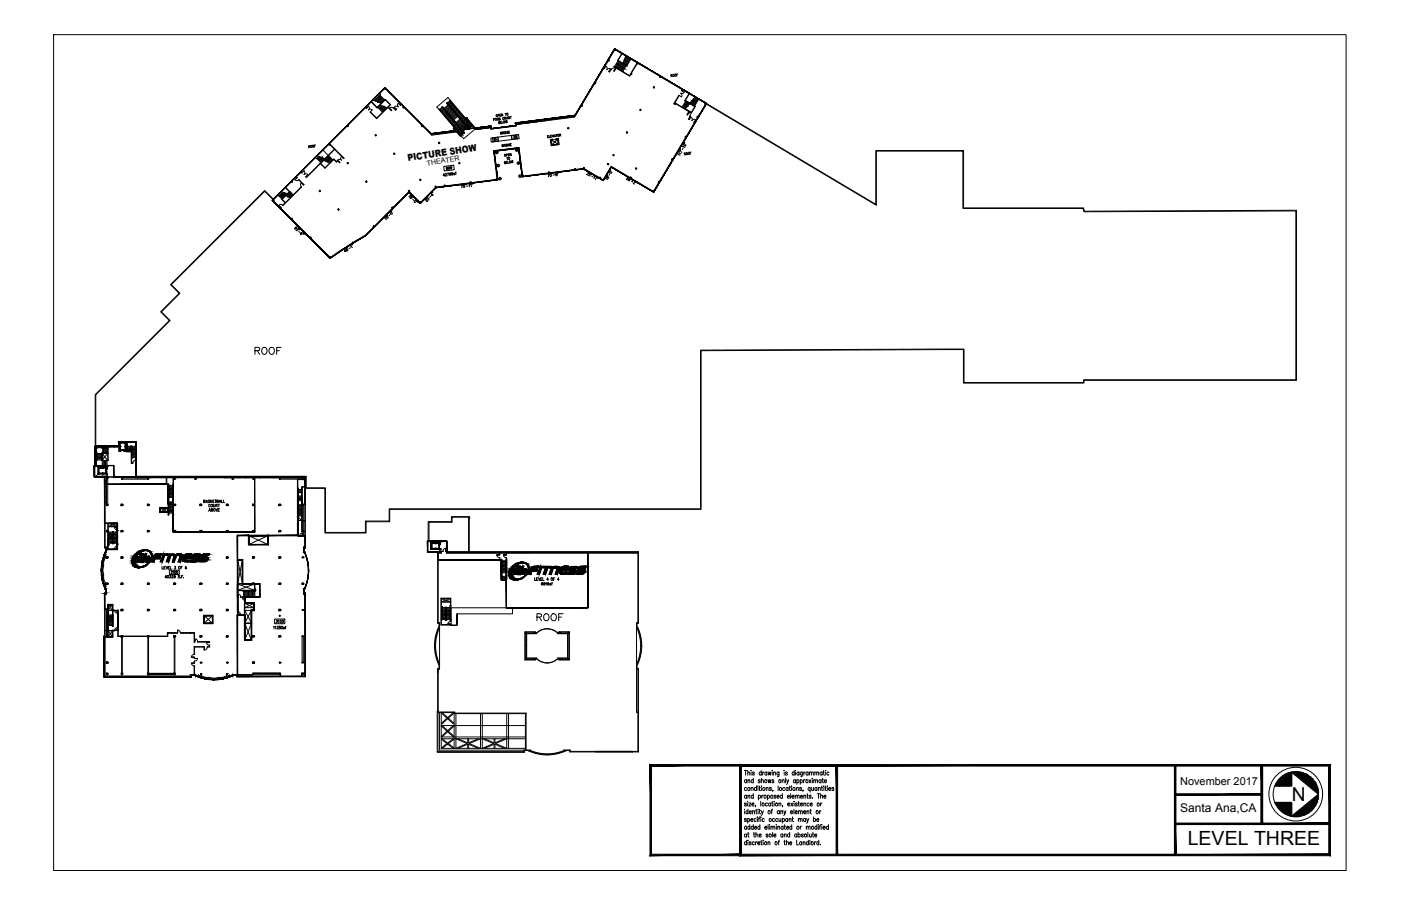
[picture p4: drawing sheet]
<svg xmlns="http://www.w3.org/2000/svg" width="432mm" height="279mm" viewBox="0 0 432 279" stroke-linecap="round" stroke-linejoin="round" font-family="sans-serif">
<defs><g id="words">
<text font-size="6" x="366.1" y="260.5">LEVEL THREE</text>
<text font-size="5.9" x="398.2" y="246.9">N</text>
<g font-size="5.3">
<text x="77.3" y="110.4">ROOF</text>
<text x="164.4" y="192.6">ROOF</text>
</g>
<text font-size="3.7" x="363.7" y="250.5">Santa Ana,CA</text>
<text font-size="3.5" x="143.2" y="40.6">DN</text>
<text font-size="3.4" x="363.7" y="242">November 2017</text>
<g font-size="3.1">
<text x="189.1" y="21.2">DN</text>
<text x="115.7" y="31.8">DN</text>
<text x="116.1" y="34.6">DN</text>
<text x="209.9" y="33.5">DN</text>
<text x="212.7" y="32.8">DN</text>
<text x="144.3" y="40.9" transform="rotate(-90 144.3 40.9)">DN</text>
<text x="141.1" y="42.3">UP</text>
<text x="97" y="50.4">DN</text>
<text x="99.8" y="50.1">DN</text>
<text x="87.8" y="61.7" transform="rotate(-90 87.8 61.7)">DN</text>
<text x="87.8" y="61">DN</text>
<text x="84.7" y="191.2">*</text>
</g>
<text font-size="2.9" x="125.8" y="49.7" transform="rotate(-9 125.8 49.7)">PICTURE SHOW</text>
<text font-size="2.2" x="131.6" y="51.1" transform="rotate(-9 131.6 51.1)">THEATER</text>
</g></defs>
<!-- layer: A2-KIOSKGLA-E -->
<g fill="#000" stroke="#000" stroke-width=".31">
<path d="M189.4 15.1l-12.1 20.5zM189.4 15.1l-12.2 20.5z"/>
<path d="M118.6 27l-34.7 34.8zM83.9 61.8l34.7-34.8z"/>
<path d="M132.8 41.3l18.5-2.5zM132.8 41.2l18.5-2.4z"/>
<path d="M151.3 38.9l.1 .8zM151.3 38.9l.1 .8z"/>
<path d="M158.8 37.9l.2 .8zM158.8 37.9l.1 .8z"/>
<path d="M151.4 39.7l7.6-1zM151.4 39.6l7.5-.9z"/>
<path d="M158.8 38l18.4-2.5zM158.8 37.9l18.4-2.4z"/>
<path d="M189.5 15.1l28.3 16.8zM189.5 15l28.3 16.9z"/>
<path d="M126.1 59.3l3.5 3.4zM126.1 59.3l3.5 3.4z"/>
<path d="M118.6 27l14.3 14.2zM118.6 27l14.3 14.2z"/>
<path d="M134.4 57.8l19-2.4zM134.4 57.9l19-2.5z"/>
<path d="M152.3 46.6l7.5-1zM152.3 46.6l7.5-1z"/>
<path d="M152.2 46.6l1.2 8.8zM152.2 46.6l1.2 8.8z"/>
<path d="M159.8 45.7l1.2 8.8zM159.8 45.7l1.1 8.8z"/>
<path d="M161 54.5l18.9-2.4zM161 54.5l18.9-2.4z"/>
<path d="M179.9 52.1l6 3.6zM179.9 52.1l6 3.6z"/>
<path d="M188.4 51.5l-2.5 4.2zM188.4 51.5l-2.5 4.2z"/>
<path d="M188.4 51.5l13.1 7.8zM188.4 51.5l13.1 7.8z"/>
<path d="M217.7 31.9l-16.2 27.4zM217.7 31.9l-16.2 27.4z"/>
<path d="M83.9 61.8l17.9 17.8zM83.9 61.8l17.9 17.8z"/>
<path d="M109 74.8l3.7-2.1zM109 74.8l3.7-2.1zM105.3 77.2l3.7-2.3zM105.3 77.2l3.7-2.3zM101.7 79.6l3.6-2.4zM101.7 79.6l3.6-2.4z"/>
<path d="M112.7 72.6l13.4-13.3zM126.1 59.3l-13.4 13.4z"/>
<path d="M129.5 62.7l4.9-4.9zM134.4 57.8l-4.8 4.9z"/>
</g>
<!-- layer: A3-GLA-E -->
<g fill="#000" stroke="#000" stroke-width=".31">
<path d="M29.3 137.6h7.4zM29.3 137.7l7.4-.1z"/>
<path d="M36.7 136.3l.1 1.3zM36.7 136.3l.1 1.3z"/>
<path d="M36.7 136.2h5.3zM36.7 136.3l5.3-.1z"/>
<path d="M41.9 136.3l.1 10.8zM41.9 136.3l.1 10.8z"/>
<path d="M29.1 143.7v3.4zM29.1 143.7v3.4z"/>
<path d="M29.1 143.7h.2zM29.1 143.7h.2z"/>
<path d="M29.3 137.6l.1 6.1zM29.3 137.6l.1 6.1z"/>
<path d="M29.1 147.1l3.1-.1zM29.1 147h3.1z"/>
<path d="M42 147.1h52.1zM42 147.2l52.1-.1z"/>
<path d="M49.3 157.9h2.5zM49.3 157.9h2.5z"/>
<path d="M49.2 156.6l.1 1.3zM49.2 156.6l.1 1.3z"/>
<path d="M51.8 156.6v1.3zM51.8 156.6v1.3z"/>
<path d="M49.3 156.7l2.5-.1zM49.3 156.6h2.5z"/>
<path d="M91.8 153.9v11.2zM91.8 153.9v11.2z"/>
<path d="M93 153.9l.1 1.7zM93 153.9l.1 1.7z"/>
<path d="M91.8 154l1.2-.1zM91.8 153.9h1.2z"/>
<path d="M94.1 147.1v8.5zM94.1 147.1v8.5z"/>
<path d="M93 155.6h1.1zM93 155.6h1.1z"/>
<path d="M32.2 147.1v14.3zM32.2 147.1v14.3z"/>
<path d="M32.4 170.2l-.5 1.4zM32.5 170.2l-.5 1.4zM31.9 171.6l-.4 1.4zM32 171.6l-.5 1.4zM31.5 173l-.2 1.5zM31.6 173l-.3 1.5zM31.3 174.5l-.1 1.5zM31.3 174.5l-.1 1.5zM31.2 176l.1 1.4zM31.3 176v1.4zM31.3 177.4l.2 1.5zM31.3 177.4l.2 1.5zM31.5 178.9l.4 1.4zM31.6 178.9l.4 1.4zM31.9 180.3l.5 1.4zM32 180.3l.4 1.4z"/>
<path d="M32.6 169.4l.1 .8zM32.6 169.4l.1 .8z"/>
<path d="M32.6 169.4h3.5zM32.6 169.4h3.5z"/>
<path d="M36.1 161.4l.1 8zM36.1 161.4l.1 8z"/>
<path d="M32.2 161.4h3.9zM32.2 161.4h3.9z"/>
<path d="M73.2 165.1v7.6zM73.2 165.1v7.6z"/>
<path d="M73.2 165.1h3.5zM73.2 165.2l3.5-.1z"/>
<path d="M73.2 165.1v7.6zM73.2 165.1v7.6z"/>
<path d="M73.2 172.7l.1 16.9zM73.2 172.7l.1 16.9z"/>
<path d="M73.2 172.7h1.5zM73.2 172.7h1.5z"/>
<path d="M76.7 167.9h5.9zM76.7 168l5.9-.1z"/>
<path d="M73.2 165.2l3.5-.1zM73.2 165.1h3.5z"/>
<path d="M76.6 165.1l.1 2.8zM76.6 165.1l.1 2.8z"/>
<path d="M82.6 165.1v2.8zM82.6 165.1v2.8z"/>
<path d="M82.6 165.1h9.4zM82.6 165.2l9.4-.1z"/>
<path d="M76.7 165.3l5.9-.1zM76.7 165.2h5.9z"/>
<path d="M82.6 165.2l9.2-.1zM82.6 165.1h9.2z"/>
<path d="M92 165.2h2.1zM92 165.3l2.1-.1z"/>
<path d="M93.7 169v1.2zM93.7 169v1.2z"/>
<path d="M93.7 169l.4-.1zM93.7 168.9h.4z"/>
<path d="M94.1 165.2v3.8zM94.1 165.2v3.8z"/>
<path d="M131.7 166.9l.1 3.4zM131.7 166.9l.1 3.4z"/>
<path d="M131.8 166.9h5.9zM131.8 166.9h5.9z"/>
<path d="M134.8 170.3l.1 2.4zM134.8 170.3l.1 2.4z"/>
<path d="M131.8 170.3l3.1-.1zM131.8 170.2h3.1z"/>
<path d="M137.7 170.4h43.5zM137.7 170.4h43.5z"/>
<path d="M137.7 166.9l.1 3.5zM137.7 166.9l.1 3.5z"/>
<path d="M134.9 172.7l19-.1zM134.9 172.6h19z"/>
<path d="M154.4 172.6l.1 6.2zM154.4 172.6l.1 6.2z"/>
<path d="M153.9 172.7l.6-.1zM153.9 172.6h.6z"/>
<path d="M154.5 178.8h1.6zM154.5 178.8h1.6z"/>
<path d="M181.1 170.4l.1 17zM181.1 170.4l.1 17z"/>
<path d="M32.1 196.3h2.5zM32.1 196.4l2.5-.1z"/>
<path d="M32.2 183v4.9zM32.2 183v4.9z"/>
<path d="M32.2 182.9h.4zM32.2 183l.4-.1z"/>
<path d="M32.6 181.7l.1 1.3zM32.6 181.7l.1 1.3z"/>
<path d="M32.2 187.9h1.1zM32.2 187.9h1.1z"/>
<path d="M33.3 186.5v1.4zM33.3 186.5v1.4z"/>
<path d="M34.6 194.4l.1 2zM34.6 194.4l.1 2z"/>
<path d="M34.6 194.4h1.7zM34.6 194.4h1.7z"/>
<path d="M34.6 186.5l.1 1.8zM34.6 186.5l.1 1.8z"/>
<path d="M33.3 186.5h1.4zM33.3 186.5h1.4z"/>
<path d="M36.3 188.3v6.1zM36.3 188.3v6.1z"/>
<path d="M34.7 188.3l1.6-.1zM34.7 188.2h1.6z"/>
<path d="M62.9 192.2h2.6zM62.9 192.3l2.6-.1z"/>
<path d="M62.8 189.9l.1 2.3zM62.8 189.9l.1 2.3z"/>
<path d="M65.5 189.9v2.3zM65.5 189.9v2.3z"/>
<path d="M62.9 189.9h2.6zM62.9 189.9h2.6z"/>
<path d="M73.2 189.6h2.3zM73.2 189.6h2.3z"/>
<path d="M73.2 189.6v18.6zM73.2 189.6v18.6z"/>
<path d="M74.7 172.7v7.4zM74.7 172.7v7.4z"/>
<path d="M75.5 197.3h2zM75.5 197.4l2-.1z"/>
<path d="M75.5 189.6v7.8zM75.5 189.6v7.8z"/>
<path d="M75.5 184.1l.1 1.9zM75.5 184.1l.1 1.9z"/>
<path d="M75.5 184.1h4.5zM75.5 184.1h4.5z"/>
<path d="M77.4 188.1l.1 9.3zM77.4 188.1l.1 9.3z"/>
<path d="M77.5 188.1h.7zM77.5 188.1h.7z"/>
<path d="M78.2 186l.1 2.1zM78.2 186l.1 2.1z"/>
<path d="M75.5 186.1l2.7-.1zM75.5 186h2.7z"/>
<path d="M80 180.1l.1 4zM80 180.1l.1 4z"/>
<path d="M74.7 180.2l5.3-.1zM74.7 180.1h5.3z"/>
<path d="M93.7 182.9h.4zM93.7 183l.4-.1z"/>
<path d="M93.7 181.7v1.3zM93.7 181.7v1.3z"/>
<path d="M94.4 180.3l-.5 1.4zM94.4 180.3l-.6 1.4zM94.8 178.9l-.4 1.4zM94.8 178.9l-.4 1.4zM95.1 177.4l-.3 1.5zM95 177.4l-.2 1.5zM95.1 176l-.1 1.4zM95.1 176l-.1 1.4zM95.1 174.5v1.5zM95 174.5l.1 1.5zM94.8 173l.3 1.5zM94.8 173l.2 1.5zM94.4 171.6l.4 1.4zM94.4 171.6l.4 1.4zM93.9 170.2l.5 1.4zM93.8 170.2l.6 1.4z"/>
<path d="M94.1 183v25.6zM94.1 183v25.6z"/>
<path d="M156 178.8l.1 8.6zM156 178.8l.1 8.6z"/>
<path d="M156.1 187.5l25.1-.1zM156.1 187.4h25.1z"/>
<path d="M32 196.4l.1 12.4zM32 196.4l.1 12.4z"/>
<path d="M58.9 208.2l.1 .6zM58.9 208.2l.1 .6z"/>
<path d="M32.1 208.9l26.9-.1zM32.1 208.8h26.9z"/>
<path d="M60.2 208.4l1.4 .5zM60.2 208.4l1.4 .5zM61.6 208.9l1.4 .4zM61.6 208.9l1.4 .4zM63 209.3l1.4 .3zM63 209.3l1.5 .2zM64.5 209.5l1.5 .2zM64.5 209.5l1.5 .2zM66 209.6h1.5zM66 209.6h1.5zM67.4 209.5l1.5-.2zM67.4 209.5l1.5-.2zM68.9 209.3l1.4-.4zM68.9 209.3l1.4-.4zM70.3 208.9l1.4-.5zM70.3 208.9l1.4-.5z"/>
<path d="M59 208.3l1.2-.1zM59 208.2h1.2z"/>
<path d="M72.9 208.2l.1 .4zM72.9 208.2l.1 .4z"/>
<path d="M72.9 208.2h.3zM72.9 208.3l.3-.1z"/>
<path d="M73.2 189.6v18.6zM73.2 189.6v18.6z"/>
<path d="M71.7 208.3l1.5-.1zM71.7 208.2h1.5z"/>
<path d="M72.9 208.7l21.2-.1zM72.9 208.6h21.2z"/>
</g>
<path d="M112.7 72.5l-4.9 2.9-5.7 3.8M112.7 72.6l-5 3.1-5.9 3.9M82.6 165.1h.1M153.9 172.6h.1M74.7 180.1h.1M75.5 184.1h.1" fill="none" stroke="#000" stroke-width=".31"/>
<!-- layer: L3-WALL-E -->
<g fill="none" stroke="#000" stroke-width=".31">
<path d="M113 33.3l.2-.2-.2-.2 1.4-1.5 1.8 1.9 2.5-2.5 1.5 1.5-4.1 4.1-2-1.9M120.6 33.9l-1-.9 .8-.7-1.7-1.7-2.4 2.5-1.8-1.7 4-4 .2 .2 .1-.1 14.3 14.2 7.5-1M120.6 33.9v.2l-1-1-3.5 3.5-2-2 .6-.7a.77 .77 0 0 0-1.1 0 .8 .8 0 0 0 0-1.1l-.7 .6-.2-.2-5.5 5.4 .2 .2-.2 .3-.2-.2-5.4 5.4 4.5 4.5-.2 .1M121.2 33.3a.83 .83 0 0 0-1.1 0l.5 .6M122.7 31.9l.7 .6 .3-.3M122.8 31.8a.82 .82 0 0 0 0 1.2 .76 .76 0 0 0-1.2 0l.7 .6-.4 .4-.7-.6 .1-.2 .6 .6 .2-.2M123.5 32.2l-.2 .2M124.4 32.9l.2 .2-.2 .3-.3-.3zM129.9 38.8l.2-.2 .3 .2-.3 .3zM146.6 39.5l4.7-.6 .1 .9M148.3 39.3l.1 .4-1.4 .2M148.4 39.6l-1.4 .2 1.3-.1"/>
<path d="M148.4 39.4l.6-.1-.5 .3zM150.6 39v.4l-1.4 .3-.1-.6M150.6 39.4l-1.4 .2M150.6 39.4l-1.4 .3M150.7 39.1l.2 .2zM151.4 39.7l7.6-.9-.2-.9 18.4-2.3 12.3-20.5 28.2 16.8-16.3 27.4-13-7.8-2.5 4.2-6-3.6-18.9 2.4-1.2-9M159 38.7l-7.6 1M159.3 38l.2 .2zM161.1 38.1l-1.4 .2M161.1 37.6v.5l-1.4 .2-.1-.5M161.1 38l-1.5 .2M161.2 37.8l.6-.1-.6 .3z"/>
<path d="M161.9 37.5v.5l1.5-.2M161.9 37.9v.1M163.3 37.4l.1 .4M163.3 37.8l-1.4 .2M163.3 37.7v.1M163.4 37.7l-1.5 .2M163.5 37.5l.6-.1v.2l-.6 .1zM165.6 37.5v.1M165.6 37.5l-1.4 .2M165.6 37.1l.1 .4-1.5 .2-.1-.5M165.7 37.5l-1.5 .2M165.7 37.2l.6-.1v.2l-.6 .1z"/>
<path d="M166.4 36.9l.1 .6M166.5 37.5l-7.4 .9v.4l-7.8 1-.1-.4-4.2 .5M166.5 37.3v.2M167.9 36.8l.1 .5M167.9 37.2l-1.4 .2M167.9 37.2v.1M168 37.2l-1.5 .1M168 36.9l7-.9 .1 .2-7.1 .9zM175.1 39.3l.3 .2-.2 .3-.3-.2zM175.4 36l1.7-.2v.2l-1.7 .2zM186.7 20.4l-.5 .8-.2-.1-2.5 4.3 .2 .2-.2 .3-.2-.2-4 6.7 .2 .1-.1 .3-.3-.1-2 3.4-10.6 1.4M186.7 20.4a.8 .8 0 0 1 .3 1.1 .83 .83 0 0 1 1.1-.3"/>
<path d="M188.1 21.2l-.5 .8 .3 .2 .5-.8M188.3 21.2l-.5 .8h-.1M189.2 20.5l4.8 2.8 2.4-3.9-4.7-2.8-1.2 2 2.5 1.7-2.7-1.6 1.3-2.2-1.8-1.1-.2 .2-.2-.1-1.8 2.9 .2 .2-.1 .3-.3-.1-1.3 2.2 .2 .1M189.9 21l4.2 2.5 .3-.6 .2 .2 .2-.3-.2-.2 1.8-2.9 .2 .1 .1-.2 6.7 3.9-.2 .3 .4 .1 .1-.2 6.5 3.9-.2 .4 .9 .5M197.3 33.7l.3 .2-.1 .2-.3-.1zM201.5 26.7l.3 .2-.2 .3-.3-.2zM209.8 28.7a.83 .83 0 0 1 .3 1.2M210 29.9l-.8-.5-1.5 2.6 .4 .2 .2-.2 4 2.4-.4 1.1 .5-.8M210.2 28.1l.5-.2 1.7 1-1.4 2.2 3.1 1.8-1.1 1.8-5-3 1.4-2.3M210.9 28.5a.83 .83 0 0 1-1.1 .2M211.9 35.3l.5-.8 .7 .4 1.2-2.1-3.1-1.8 1.2-2.1 4.9 2.9-.2 .3 .3 .1-2.2 3.8-.3-.2-.2 .3 .3 .2-.9 1.4-.2-.1M212.4 34.6a.83 .83 0 0 1 .3 1.1"/>
<path d="M212.5 36.8l-.1-.1 .4-.8-.2-.1-.4 .9 .2 .2 .6-.8a.79 .79 0 0 1 .3 1.1M213.2 37.2a.74 .74 0 0 1 1.1-.3l-7 12.2-.2-.2-.2 .4 .3 .1-4 6.6-.2-.1-.2 .3 .2 .1-1.5 2.5-.2-.1-.2 .2-6.6-4 .2-.2-.4-.1-.1 .2-5.8-3.5-2.5 4.2-.8-.5 .1-.2-.3-.2-.1 .2-4.7-2.8 .1-.2-.3-.2-.2 .4-2.3 .3v-.3h-.3v.3l-7.7 1v-.3h-.4l.1 .3-7.8 1v-.3h-.2l-1.1-8.5-7.9 1 1.1 8.6h-.3l.1 .3-7.7 .9-.1-.3-.3 .1v.3l-7.7 .9v-.2h-.4l.1 .3-2.3 .3-.3-.4-.3 .3 .2 .2-4.5 4.5-.1-.2-.3 .2-3.1-3.2 .1-.2-.2-.2-.3 .2 .2 .2-4.9 4.9-.1-.2-.3 .3 .2 .1-5.5 5.6-.2-.3-.3 .3 .3 .2-2.6 2.5M217.6 32.1l52.5 31.2v-16.7h26.7v17.7h37l.3 1 65.3-.2v52h-65.5v.9h-36.8v-10.4l-81.2 .4v48.9h-96v3.8h-7.3v3.5h-12.3v-13.8h-5.9v-3.5h-52.4M217.7 31.9l52.2 31.1v-16.6h27.1v17.7h36.9l.3 1 65.4-.3v52.5h-65.5v.8h-37.2v-10.3l-80.8 .3v49h-96v3.8h-7.3v3.5h-12.7v-13.8h-6v-3.5h-52.3v.2h52.3M87.9 57.9l-3.6 3.6M92 55.5l1.7 1.4-.2 .2zM93 53.4l-.2-.3-1.5 1.5 .2 .3-.3-.3-1.2 1.2 .2 .2-.2 .3-.2-.2-1.7 1.7M98.6 58.7l.2 .2-.2 .3-.3-.3zM98.7 50.4l4.4-4.4-1.4-1.4-.2 .2-.2-.2-8.4 8.4 .2 .2M98.7 50.3l-4.2 4.3-.3-.2M102.9 49.2l-2.7 2.7-1.5-1.4-4.2 4.3-.3-.3M103.7 49.8l.4-.4 .6 .6"/>
<path d="M103.7 50l.4-.4 .6 .6 .1-.1M104.7 50h.1M105.8 48.8l-2.7-2.7-4.3 4.3 1.4 1.3 2.7-2.7M107.2 50.1l.2 .2-.2 .3-.3-.3zM112.9 55.8l.3 .2-.3 .3-.2-.3zM115.8 41.5l.2 .2-.2 .3-.3-.3zM121.5 47.2l.3 .2-.3 .3-.2-.3zM129.3 55.5l.3-.3 .2 .3-.2 .2zM132.9 41.3l7.3-.9 .1 .2-7.2 .9zM135.1 44.1l.3-.3 .2 .3-.2 .3zM140.2 40.3l-7.4 .9-14.2-14.2-34.7 34.8 17.8 17.9M141.6 50.1l.2 .2-.2 .3-.3-.3z"/>
<path d="M151.8 42.5l1.7-.2 .1 1.2-1.7 .3M151.8 42.6l1.6-.2 .2 1.1-1.7 .2M151.8 42.5l-.5 .1 .1 1.2h.5M151.8 42.5l.1 1.3M152.3 46.5l1.1 8.9-19 2.5-4.8 4.8-3.5-3.4M157.6 41.8l-4.1 .5M157.7 43l-4.1 .5M159.3 41.6l-1.6 .3 .1 1.1 1.6-.3M159.3 41.6l-1.7 .2 .1 1.2 1.7-.2M159.3 41.6l.5-.1 .2 1.2-.6 .1M159.3 41.6l.1 1.2M159.8 45.7l-7.5 1"/>
<path d="M159.8 45.7v-.1l-7.5 1M159.9 45.7l-7.6 1M187.4 50.4l.3 .2-.2 .3-.3-.2zM189 47.6l.3 .2-.1 .3-.3-.2zM193.2 40.6l.3 .2-.2 .3-.3-.1zM196 51.8l.3 .1-.2 .3-.3-.1zM84.1 61.5l-2.5-2.5-28.8 28.8 2.7 2.7-5.7 5.7 2.6 2.6-22.9 22.9v15.9M84.3 61.4l-2.7-2.7-29.1 29.1 2.7 2.7-5.7 5.7 2.7 2.6-22.8 22.9v15.9M84.3 62l2.1 2 .1-.1v.3l3.3 3.3 .2-.2 .2 .2-.1 .2 5.4 5.5 .2-.2 .3 .3-.2 .1 5.8 5.8 .2-.1 .2 .2M88 62.5l4.9-4.8-5.7 5.7 .7-.8M104.3 64.4l.3 .2-.3 .3-.2-.3zM36.7 137.8v1.3l.4 .1-.2-.2v-2.6h2v2.6h-.7v.1h.9v-2.7h2.7v10.7h.2"/>
<path d="M36.7 137.7v-1.4h5.3v10.8M39.1 139.1l1.5 .1v3.5h.4v.2h-.6v-3.6h-1.4v-.2M29.4 143.4v.4M30.2 143.8v2.4h2.8M31.1 147.1h2.1h-4.1v-3.4h4.1v.1h-4v3.1h4v.2M32.7 155.4h.6v.5h-.6zM32.8 155.6h.4v.3h-.4zM32.9 146.2v.7M33 143.8v.9h-.2v-.7h-2.5v2h2.5l.2-.1v1M37.3 155.4h.6v.5h-.6zM37.4 155.6h.4v.3h-.4zM41.8 142.7v.2"/>
<path d="M45.4 155.4h.5v.5h-.5zM45.5 155.6h.4v.3h-.4zM51.8 156.6h-2.5v1.3h2.5M52 151.7v7.1h-.2v-7M52 156.5h-2.8v1.6h2.6M53.4 150.2v8.6l-.1-8.4M53.5 155.4h.6v.5h-.6zM53.6 155.6h.4v.3h-.4zM61.6 155.4h.6v.5h-.6zM61.7 155.6h.4v.3h-.4zM69.7 155.4h.6v.5h-.6zM69.8 155.6h.4v.3h-.4z"/>
<path d="M77.8 155.4h.6v.5h-.6zM77.9 155.6h.4v.3h-.4zM86 155.4h.5v.5h-.5zM86 155.6h.4v.3h-.4zM93 155.5h1M93.1 147.3v.6h1M93.1 147.3v.5h.8v-.5M93.1 155.5v-1.7h-1.4v5.9l.1-5.8h1.2v10.1h1M94 155.5h.1M94.1 155.5v13.5h-.4v1.2a6 6 0 0 1 1.3 3.6 13.8 13.8 0 0 1-1.1 7.8M32.4 170.3h.4v-1.7h-.4v-21.3h.8v-.2l-1 .1v21.8h.4v1.2a12.9 12.9 0 0 0 0 11.5v1.3h-.4l-.1 25.8M32.4 161.4h.8v8.1"/>
<path d="M32.4 161.3h3.9v1M32.4 168.8l.3 .1zM32.5 170.3a13.7 13.7 0 0 0 0 11.2M32.7 179.8h.6v.4h-.6zM32.7 171.6h.6v.6h-.6zM32.7 163.6h.6v.4h-.6zM32.8 169.4h3.3l.2-.2v.3h-3.5M32.8 179.9h.4v.3h-.4zM32.8 171.8h.4v.3h-.4zM32.8 163.6h.4v.3h-.4zM33.4 162.3h2.9v6.1M33.4 162.5h2.7"/>
<path d="M36.1 162.3v-.9h-2.7v8M36.1 162.5v5.9M36.1 162.6h.2M36.1 163.4h.2M37.3 179.8h.6v.4h-.6zM37.3 171.6h.6v.6h-.6zM37.3 163.6h.6v.4h-.6zM37.4 179.9h.4v.3h-.4zM37.4 171.8h.4v.3h-.4zM37.4 163.6h.4v.3h-.4zM45.4 179.8h.5v.4h-.5zM45.4 171.6h.5v.6h-.5z"/>
<path d="M45.4 163.6h.5v.4h-.5zM45.5 171.8h.4v.3h-.4zM45.5 163.6h.4v.3h-.4zM45.5 179.9h.4v.3h-.4zM53.5 179.8h.6v.4h-.6zM53.5 171.6h.6v.6h-.6zM53.5 163.6h.6v.4h-.6zM53.6 179.9h.4v.3h-.4zM53.6 171.8h.4v.3h-.4zM53.6 163.6h.4v.3h-.4zM61.6 171.6h.6v.6h-.6zM61.6 179.8h.6v.4h-.6z"/>
<path d="M61.6 163.6h.6v.4h-.6zM61.7 179.9h.4v.3h-.4zM61.7 171.8h.4v.3h-.4zM61.7 163.6h.4v.3h-.4zM69.7 179.8h.6v.4h-.6zM69.7 171.6h.6v.6h-.6zM69.7 163.6h.6v.4h-.6zM69.8 179.9h.4v.3h-.4zM69.8 171.8h.4v.3h-.4zM69.8 163.6h.4v.3h-.4zM73.3 180h6.9v4.2h-6l5.8-.1v-4h-6.7l.1 4.1M73.3 172.7h1.4v7.3"/>
<path d="M73.3 172.5h1.6v7.5M76.6 165.1h6.1v2.9h-6.1zM76.7 165.2h5.9v2.7h-5.9zM77.8 171.6h.6v.6h-.6zM77.8 163.6h.6v.4h-.6zM77.8 180v-.2h.6v.2M77.9 163.6h.4v.3h-.4zM77.9 171.8h.4v.3h-.4zM77.9 180h.4M86 179.8h.5v.4h-.5zM86 171.6h.5v.6h-.5zM86 163.6h.5v.4h-.5z"/>
<path d="M86 179.9h.4v.3h-.4zM86 171.8h.4v.3h-.4zM86 163.6h.4v.3h-.4zM91.7 165.1v-4.6l.1 4.6M93 160.6h1M93.1 179.8h.4v.4h-.4zM93.1 160.6v-5h.9v13h-.5v1.7h.4M93.4 164l-.2 1.3h.8M93.5 164v1.2h.5M93.7 168.8l.3 .1zM93.9 170.3a13.7 13.7 0 0 1 0 11.2M94 160.7h-.9v3.2h.9"/>
<path d="M132.8 167v2.4h2.9M135.5 167.9v-.7h-2.5v2.1h2.5v-.2M135.5 169.4v.7h-3.6v-3.1h5.7v3.3h59.2l-59.2-.2M135.7 169.1v1l.3 .2h-4.2v-3.4h5.9v3.2M135.7 167v.9M135.7 170h.9l-.9 .1M137.6 170l-.2 .1h.2M153.9 171.9v.7h.6v6.2h1.6v-6.9l-.1 6.8h-1.4v-6.2h-.5v-.6M154.1 171.1v-.5h1.9l.1 .5v-.7h-2.2v.7M32.1 196v12.8h26.9v-.6l1.2 .2M32.4 194.4h2.9l-2.9 .1M32.4 183.3v25.2h26.2v-.4"/>
<path d="M32.4 181.6l.3-.1 .1 .1v1.7h-.4M32.4 183l.3 .2zM32.4 187.9h.8v6.5M32.4 187.8h.9v6.6M32.4 183.3h.4M33.2 187.8v-1.4h1.6v6.8l-.1-4.9M33.2 194.5v2M33.3 194.5v1.9h1.3v-1.9M34.7 188.2l-.1-1.7h-1.3v1.7h2.1l-.6 .1M34.8 194.5v2h-2.4M36.3 194.4l-.1-6.2h.2v8h.9M36.4 194.4h-.2l.1 1.9h1"/>
<path d="M37.3 187.9h.6v.5h-.6zM37.3 196h.6v.5h-.6zM37.4 188h.4v.3h-.4zM37.4 196.1h.4v.3h-.4zM37.9 196.3h7.5M37.9 196.2h7.5M45.4 196h.5v.5h-.5zM45.4 187.9h.5v.5h-.5zM45.5 196.1h.4v.3h-.4zM45.5 188h.4v.3h-.4zM46 196.2h5.6v-1.1h.2l-.1 1.2h-5.7M53.5 196h.6v.5h-.6z"/>
<path d="M53.6 187.9h.5v.5h-.5zM53.6 188h.4v.3h-.4zM53.6 196.1h.4v.3h-.4zM58.6 195.1h1.4v2.9h-.2v-2.8h-1.2zM60.9 197.9h3.7v.2l-3.7-.1zM61.6 187.9h.6v.5h-.6zM61.6 196h.6v.5h-.6zM61.7 188h.4v.3h-.4zM61.7 196.1h.4v.3h-.4zM62.8 189.7h2.8v2.6h-2.8zM62.9 189.9h2.6v2.3h-2.6zM63.9 199.4h.6l.1-.4v.5z"/>
<path d="M69.7 187.9h.6v.5h-.6zM69.7 196h.6v.5h-.6zM69.8 188h.4v.3h-.4zM69.8 196.1h.4v.3h-.4zM73.1 181.7v-16.6l19.3 .1h-19.1v16.5M73.1 180.1v8.6l.2-3.2M73.3 189.7h2M73.3 189.6h2M73.3 184.2h.1M73.4 184.2l-.1 3.3M75.5 184.3h.2M75.5 185.9v-.7l.2 .7"/>
<path d="M77.8 196h.6v.5h-.6zM77.8 187.9h.6v.5h-.6zM77.8 188.2h-.2v9.3h-2.3v-5.4M77.9 196.1h.4v.3h-.4zM77.9 188h.4v.3h-.4zM78.2 187.9v-1.9h-2.7v6.1h2v-4h.3M78.4 187.9v-2h-3.1v6.4h2.2v5.1h-2v-5.1M78.4 180.1v1.9h-5.1M78.6 180.1v2h-5.3M86 196h.5v.5h-.5zM86 196.1h.4v.3h-.4zM93.7 183l.3 .2z"/>
<path d="M93.9 181.6h-.4v1.7h.5v25.2h-20.7v-.4h-1.9l.2 .3M93.9 181.6l-.2 .1v1.3h.4v25.6h-21.2v-.4l-1.2 .2M135.9 184.5h3.1v7.2l-.2-7.1h-2.8v8l3-.1v.3h-3.1zM136 185.7h2.8M136 185.6h2.8M161.9 195h3l.4 .4h-3.1v7.6h3.1l-.4 .4h-3zM165.3 195.4h-3v7.5h3M165.3 195.3v.1M165.3 195.4l.2-.1-.5-.5h-3.2v8.7h3.2l.5-.4-.2-.2M165.5 195.1h.1M165.7 194.9l.1 .1M166 194.8h.1"/>
<path d="M166.2 194.6l.1 .1M166.4 194.5h.1M170.8 194.5h.1M171.1 194.6l-.1 .1M171.3 194.8h.1M171.5 194.9v.1M171.7 195.1h.1M171.9 195.2a4.7 4.7 0 0 0-6.5 0M172 195.3v.1M172.3 195h3.1v8.4h-3.1l-.3-.4h3v-7.6h-3zM32.7 204.1h.6v.5h-.6zM32.8 207.5h.4v.6h-.4z"/>
<path d="M32.8 204.2h.4v.3h-.4zM32.9 207.7h.3v.4h-.3zM37.4 207.5h.4v.6h-.4zM37.4 207.7h.3v.4h-.3zM45.4 207.5h.5v.6h-.5zM45.5 207.7h.3v.4h-.3zM53.6 207.5h.4v.6h-.4zM53.7 207.7h.2v.4h-.2zM58.6 208.1h1.2M58.6 208.1h1.8l-.1 .3M58.8 208.2l.1 .3zM59.8 201.8h.2"/>
<path d="M59.8 201.8v-2.4h3.1l-2.9 .1v2.3M59.8 202.7l.2 .4zM59.8 203.9l.2 .6zM60 208.1l-.2-2.8v2.8M60.2 208.4h.2M71.6 208.3a13.7 13.7 0 0 1-11.2 0M71.7 208.4a13.8 13.8 0 0 1-11.3 0M73 208.2l.1 .3zM73.1 208.1l.2-18.6v18.6h4.6v-.6h8.6v1M73.3 208.2h4.7v-.5h8.4v.8M77.8 204.1h.6v.5h-.6zM77.9 204.2h.4v.3h-.4z"/>
<path d="M93 207.6h1h-1v.9zM94 207.7h-.9v.8M165.3 203h.1M165.6 203.2l-.1 .1M165.8 203.4h-.1M166 203.5v.1M166.3 203.7l-.1 .1M166.5 203.8l-.1 .1M166.7 203.9v.1M166.9 204v.1M167.2 204.1v.1M167.4 204.2v.1"/>
<path d="M167.7 204.3v.1M168 204.3v.1M168.2 204.3v.2M168.5 204.4v.1M168.8 204.4v.1M169 204.3l.1 .2M169.3 204.3v.1M169.6 204.3v.1M169.8 204.2v.1M170.1 204.1v.1M170.3 204l.1 .1M170.6 203.9v.1"/>
<path d="M170.8 203.8v.1M171 203.7l.1 .1M171.3 203.5v.1M171.5 203.4h.1M171.7 203.2v.1M171.9 203.1a4.7 4.7 0 0 1-6.5 0M172 202.9l-.2 .2 .5 .4h3.2v-8.7h-3.2l-.5 .5 3.1 .1v7.5h-2.9M172 203h.1"/>
<circle cx="152.6" cy="43" r=".4"/>
<circle cx="153.1" cy="47" r=".4"/>
<circle cx="153.6" cy="51.1" r=".4"/>
<circle cx="154.1" cy="55.1" r=".4"/>
<circle cx="158.7" cy="42.3" r=".4"/>
<circle cx="159.3" cy="46.3" r=".4"/>
<circle cx="159.8" cy="50.3" r=".4"/>
<circle cx="160.3" cy="54.3" r=".4"/>
</g>
<!-- layer: L3-CIRC-E -->
<g fill="none" stroke="#000" stroke-width=".31">
<path d="M190.3 18.7l2.9 1.7 .1-.1-1.3-.8M192.8 17.6l1.4 .8M192.8 17.3l-.8 2.2M192.9 17.6l-.5 .8M193.1 17.8l-1.1 1.7M193.3 17.9l-1.1 1.7M193.5 18l-1.1 1.7M193.6 18.1l-1 1.7M193.9 18.2l-1.1 1.7M194 18.4l-1 1.7M134.6 33l3.5-2.9 8.3 9.8-3.5 2.9zM135.4 33.7l6.9 8.2"/>
<path d="M135.4 33.8v.1M135.4 33.6l6.9 8.2M135.4 33.7h.2M135.4 33.6v.1M135.6 33.7l6.7 8M136.2 33.1l6.8 8.1M136.2 33.1l-.6 .6M136.2 33v.1M136.3 33l6.9 8M136.4 33.3l-.7 .6M136.5 33h.1M136.5 33l6.5 7.6"/>
<path d="M136.6 33.6l-.7 .5M136.8 33.8l-.7 .5M136.9 34l-.6 .5M137.1 34.2l-.6 .5M137.3 34.4l-.6 .6M137.5 34.7l-.7 .5M137.6 34.9l-.6 .5M137.8 31.7l6.7 8.2M137.8 31.9l6.4 7.7M137.8 31.7l6.9 8.1M137.8 31.7l6.8 8.2M137.9 35.1l-.7 .5"/>
<path d="M137.9 31.7h-.1M137.9 31.7l6.8 8M138 35.3l-.6 .5M138.1 32.4l-1.2 1M138.2 35.5l-.6 .5M138.3 32.6l-1.3 1M138.4 35.7l-.7 .6M138.4 32.8l-1.1 1.1M138.6 31.1l6.7 8M138.6 31.1l-.7 .6M138.6 35.9l-.7 .6M138.6 31v.1"/>
<path d="M138.7 30.9l6.9 8.2M138.7 33l-1.3 1.1M138.7 36.1l-.6 .6M138.8 31.4l-.7 .5M138.8 30.9l-.2 .1 6.9 8.1M138.8 33.3l-1.2 1M138.9 36.4l-.6 .5M139 31.6l-.7 .5M139 33.5l-1.2 1M139.1 36.6l-.7 .5M139.1 31.8l-.6 .5M139.2 33.7l-1.2 1"/>
<path d="M139.3 36.8l-.7 .5M139.3 32l-.6 .5M139.4 33.9l-1.2 1.1M139.5 37l-.7 .5M139.5 32.2l-.7 .6M139.6 34.1l-1.2 1.1M139.6 37.2l-.6 .5M139.7 32.4l-.7 .6M139.8 39.6h.1M139.8 34.4l-1.2 1M139.8 37.4l-.6 .6M139.8 39.5h.1"/>
<path d="M139.8 32.6l-.6 .6M140 34.6l-1.3 1M140 39.8l.5 .6M140 39.4l-.3 .2 .8 .9M140 37.6l-.6 .6M140 32.8l-.6 .6M140.1 34.8l-1.1 1M140.2 37.8l-.7 .6M140.2 33l-.7 .6M140.3 35l-1.2 1.1M140.3 38l-.6 .6M140.4 33.3l-.6 .5"/>
<path d="M140.5 38.3l-.6 .5M140.5 35.2l-1.2 1.1M140.6 33.5l-.7 .5M140.7 35.5l-1.2 1M140.7 38.5l-.6 .5M140.7 33.7l-.6 .5M140.9 38.7l-.6 .5M140.9 35.7l-1.2 1M140.9 33.9l-.6 .5M141.1 35.9l-1.2 1M141.1 34.1l-.6 .6M141.3 34.3l-.7 .6"/>
<path d="M141.4 34.6l-.6 .5M141.7 34.8l-.7 .5M141.7 36.7l-1.1 1M141.8 35l-.6 .5M142 36.9l-1.3 1.1M142 35.2l-.6 .5M142.2 35.4l-.7 .5M142.4 35.6l-.7 .5M142.6 35.8l-.7 .6M142.7 36.1l-.6 .5M142.9 36.3l-.6 .5M143.1 36.5l-.6 .5"/>
<path d="M143.4 36.4l.4-.2 2.8 3.4M143.6 36.3v.1M143.7 36.2v.1M143.9 36.5l2.6 3.1M192.8 20.2l-1.1 1.7M193 20.3l-1 1.7M193.2 20.1l1.2-1.9-1.2 2M210 32.8l3.1 1.9M211.3 31l3 1.8M91.5 54.9l-.6 .6a.83 .83 0 0 0 1.2 0M92.8 56.4a.83 .83 0 0 0 0 1.2M92.9 56.5l.5 .5"/>
<path d="M93.7 53.8a.83 .83 0 0 1 1.2 0l-.7 .7M93.7 52.7l-.7 .7M93.7 52.6a.83 .83 0 0 1 0 1.2M99.5 46.3l1.6 1.6M105.9 48.9l-.7-.7a.77 .77 0 0 0 .1 1.2 .8 .8 0 0 0-1.2 0l.7 .7M143.2 41.1l-6.9-8.2 6.8 8.3M169.6 43l.7-.1-.5 .2 .2 1.7 2.2-.3-.2-1.7h-.6l.7-.1 .3 1.9-2.5 .3zM169.9 43.2l.3 1.5M171.8 43l-1.6 1.7 1.8-.3-.2-1.4-1.9 .2 2.1 1.2M86 63.3a.83 .83 0 0 1 1.1 0M86 63.3l.5 .6M29.3 137.8l.1 .1"/>
<path d="M29.3 137.8h.1M29.3 137.9v1.2v-1.2M29.3 137.8l.2-.2-.1 .2M29.3 139.1h.1M29.3 137.8v5.5M29.4 139.1v1.3M29.4 137.8v1.3M29.4 137.8h.1M29.4 139.1h.1M29.4 137.9v2.5M29.4 137.8l.1 .1M29.5 137.8h.1"/>
<path d="M29.5 137.7h.1M29.5 137.6h.1M29.5 137.6v.1M29.5 137.9v2.5M29.5 137.8h7.2M29.5 137.7h2.9M29.7 137.6h7M29.7 138.2v5.5M29.7 139.9h1.7M29.8 139.3h.1M29.8 139.4v2.7M29.8 139.3l.1 .1"/>
<path d="M29.8 139.4l.1 2.6M29.9 138.1h3.3M30.9 137.7h.1M30.9 137.7h1.5zM30.9 137.6h-1.4l1.4 .1M30.9 137.6l-1.4 .1M30.9 137.6h.1M31 137.7h.1M31.4 138.1h.1M31.4 138.1v.1M31.4 138.1h1.8zM31.4 139.8v2.2"/>
<path d="M31.4 139.8h.1M31.4 139.9h.1M31.4 139.8h1.8l-1.8 2.2M31.4 139.8l1.8 2.2M31.6 139.8h.1M31.6 138.1v1.6M31.9 139.8h.1M31.9 138.1v1.6M32.1 139.8h.1M32.1 138.1v1.6M32.3 137.7h.1M32.4 137.7h.1"/>
<path d="M32.4 137.6h.1M32.4 137.7h1.4M32.4 139.8h.1M32.4 138.1v1.6M32.6 139.8h.1M32.6 138.1v1.6M32.9 139.8h.1M32.9 138.1v1.6M33.1 139.8h.1M33.1 138.1v1.6M33.2 139.8h-1.8h1.8M33.2 139.7h-1.8v2.3"/>
<path d="M33.2 137.8v4.2M33.3 137.8v4.2M33.8 137.7h1.4h-1.4M33.8 137.7h.1M33.8 137.6h.1M33.8 137.7h1.4M35.2 137.6h1.4h-1.3M35.2 137.7h.1M35.2 137.6h.1M35.3 137.7h.1M35.3 137.7h1.3M36.6 137.7h.1"/>
<path d="M36.6 137.6v.1M36.6 137.6h.1M36.6 137.6l.1 .1M36.7 137.6h.1M36.7 137.7h.1M39.1 137.4h.1M39.1 137.7h1.3M39.1 137.9h1.3M39.2 137.4v1.8M39.2 138.2h1.2M39.2 138.4h1.2M39.2 138.6h1.2"/>
<path d="M39.2 138.9h1.2M39.2 139.1h1.2M40.3 137.6h.1M40.3 137.7v1.5zM40.4 137.7h.2v1.5M40.4 137.7v1.5M40.6 137.9h1.2M40.6 138.2h1.2M40.6 138.4h1.2M40.6 138.6h1.2M40.6 138.9h1.2M40.6 139.1h1.2"/>
<path d="M40.6 139.4h1.2M40.6 139.6h1.2M40.6 139.9h1.2M40.6 137.6h-.2h.3M41.7 137.2v4.1M41.8 137.2v4.1M41.8 137.7h-1.2v3.7l.1-3.7M41.8 137.1h.1M41.8 137.1v.1M29.3 143.3h.1M29.3 141.7h.1M29.3 143.4h.1"/>
<path d="M29.3 141.7v1.6l.1-1.6M29.3 141.7v1.6M29.3 140.4h.1M29.3 143.4v.2M29.4 143.4v.2M29.4 143.3v.1M29.4 143.4h.1M29.4 143.3h.1M29.4 140.4v1.3M29.4 141.7h.1M29.4 141.6h.1M29.4 140.4h.1"/>
<path d="M29.4 140.4v2.9M29.5 140.4v3M29.8 142.1h.1M29.7 140.1h1.7M29.7 140.8h1.7M29.7 140.6h1.7M29.7 141.6h1.7M29.7 141.3h1.7M29.7 141.8h1.7M29.7 141.1h1.7M29.7 140.3h1.7M29.9 143.6h3.4"/>
<path d="M29.9 143.6h3.3M29.9 143.7h2.8M31.4 142h.1M31.4 142h1.8h-1.8M31.4 141.8h.1M31.4 141.3h.1M31.4 140.1h.1M31.4 141.6h.1M31.4 141.1h.1M31.4 140.8h.1M31.4 140.3h.1M31.4 140.6h.1"/>
<path d="M31.4 142h1.8M31.5 142v1.6M31.5 143.6v.1M31.8 142v1.6M31.8 143.6v.1M32 142v1.6M32 143.6v.1M32.3 154.8h.1M32.2 154.9h.1M32.2 153.2l.1 .1M32.3 148.4h.1M32.2 151.6h.1"/>
<path d="M32.2 150v-1.6v3.2M32.2 154.8h.1M32.2 153.3v1.5zM32.2 153.2h.1M32.2 153.3h.1M32.2 151.7h.1M32.2 150h.1M32.2 153.2v-1.6v1.6M32.2 150v1.6v-1.6M32.2 148.4h.1M32.2 142h1M32.2 154.9h.2"/>
<path d="M32.2 142.1v1.6M32.2 148.4v1.6M32.2 151.6v3.3M32.3 153.2h.1M32.3 153.3h.1M32.3 151.6h.1M32.3 151.7h.1M32.3 150h.1M32.3 150.1h.1M32.3 148.4v6.4M32.4 150.1h.1M32.4 154.8v.1"/>
<path d="M32.5 142v1.6M32.5 143.6v.1M32.7 142v1.7M33 142v1.7M33.2 143.7h.1M40.6 140.1h1.2M40.6 140.4h1.2M40.6 140.6h1.2M40.6 140.9h1.2M40.6 141.1h1.2M41.7 141.9l.1 .8zM41.8 141.3v.1"/>
<path d="M41.8 141.9a.83 .83 0 0 0-.8 .8M49.3 156.7l2.5 1.2M51.2 147.3v2.1h.6v2.5M51.2 149.3h.1M51.4 147.3v2h.6v2.4M51.8 156.7l-2.5 1.2M52 149.7h1.3M52 158h1.3M52 157.7h1.3M52 157.5h1.3M52 157.2h1.3M52 157h1.3"/>
<path d="M52 156.7h1.3M52 156.5h1.3M52 156.2h1.3M52 156h1.3M52 155.7h1.3M52 155.5h1.3M52 155.3h1.3M52 155h1.3M52 154.8h1.3M52 149.9h1.3M52 150.2h1.3M52 151.7h1.3"/>
<path d="M52 151.9h1.3M52 152.2h1.3M52 152.4h1.3M52 152.6h1.3M52 152.9h1.3M52 153.1h1.3M52 153.4h1.3M52 150.4h1.3M52 150.7h1.3M52 150.9h1.3M52 151.2h1.3M52 151.4h1.3"/>
<path d="M52 158.2h1.3M52 158.7h.1M52 149.5h.1M52 149.5v9.2zM53.3 158.7h.1M53.3 149.4v9.3v-9.2M53.3 147.3v3.1M53.5 147.3v2.9M53.5 150.1l-1.8 1.8M69.3 147.2v.1M69.3 147.2h.1M69.3 147.3h.1"/>
<path d="M69.3 147.2h2M69.3 147.2h23.7M69.3 147.3h2M71.3 147.2h.1M71.3 147.2h-2h2M71.5 147.2h4.2M71.5 147.2h2.1M71.5 147.2h.1M71.6 147.3h1.9M73.5 147.2h.1M73.6 147.2h.1M73.6 147.3h2.1"/>
<path d="M75.6 147.2h.1M75.7 147.2h-2.1M75.8 147.2h2.1M75.9 147.3h4.1M75.9 147.2h2M77.9 147.2h.1M77.9 147.2h2.1h-2.1M80 147.2h-2.1M80.2 147.2h4.1M80.2 147.2h.1M80.2 147.3h4.1M82.2 147.2h-2"/>
<path d="M82.3 147.2h2M82.3 147.2h.1M84.3 147.2h.1M84.5 147.3h4.1M84.5 147.2h4.1M84.5 147.2h.1M86.5 147.2h-2M86.6 147.2h2M86.6 147.2h.1M88.6 147.2h.1M88.8 147.2h.1M88.8 147.2h2.1"/>
<path d="M88.8 147.2h4.2M88.8 147.3h4.2M90.9 147.2h.1M90.9 147.2h-2.1h2.1M90.9 147.2h2.1M91.8 158.1h1.2M91.8 158.4h1.2M91.8 150.4v3.3zM91.8 153.9h1.2v5.4M91.8 153.7h1.2M91.8 150.9h1.2M91.8 151.2h1.2"/>
<path d="M91.8 151.9h1.2M91.8 153.2h1.2M91.8 153.4h1.2M91.8 157.8h1.2M91.8 151.5h1.2M91.8 151.7h1.2M91.8 152.9h1.2M91.8 155.6h1.2M91.8 155.9h1.2M91.8 156.1h1.2M91.8 156.4h1.2M91.8 156.6h1.2"/>
<path d="M91.8 156.9h1.1M91.8 157.1h1.2M91.8 157.4h1.2M91.8 157.6h1.2M91.8 159.7a.83 .83 0 0 1 .8 .8M91.8 153.9v5.5zM91.9 154.2h1M91.9 158.6h1.1M91.9 158.9h1.1M91.9 159.1h1.1M91.9 154.4h1M91.9 159.3v.1"/>
<path d="M92.9 153.7l.1-3.3v3.3M92.9 153.9l.1 5.5M93 159.4h.1M93 147.2h.1M93.1 147.2h.1M93 147.3h.1M93.1 147.8h-1.4v5.9M93.1 147.2v.1M93.9 147.9h-2.1v5.8M94 153.6h.1M94 149.8h.1M94 151.6l.1 .1z"/>
<path d="M94 155.4l.1 .1zM94 147.9h.1zM94 147.9v7.5M94 150.1h-1v3.7M94 150.2h-.9v3.7M94.1 149.8h.1M94.1 147.9v3.7M94.1 151.7v3.7M94.1 147.9v7.5M33.4 168h.1M33.4 165.8h.4M33.4 166.1h.1"/>
<path d="M33.4 166.5h1.2M33.4 166.8h1.2M33.4 167h1.2M33.4 167.3h1.2M33.4 167.5h1.2M33.4 161.4l2.7 .9M33.4 164.1h1.2M33.4 164.3h1.2M33.4 164.6h1.2M33.4 164.8h1.2M33.4 165h1.1M33.4 165.3h.9"/>
<path d="M33.4 165.6h.7M33.4 166.4v1.6M33.4 163.9v2.3M33.5 166.3h1.1M33.8 166.1h.8M34 165.8h.6M34.2 165.6h.4M34.5 165.3h.1M34.6 167.6l.2 .1M34.6 163.9h.1M34.7 164h.1M34.7 167.6h.1"/>
<path d="M34.7 163.9l-.1 1.1M34.7 165.1v2.5M34.8 163.9v3.8M34.8 167.7h.1M34.9 164.1h1.2M34.9 164.3h1.2M34.9 164.6h1.2M34.9 164.8h1.2M34.9 165h1.2M34.9 165.3h1.2M34.9 165.6h1.2M34.9 165.8h1.2"/>
<path d="M34.9 166.1h1.2M34.9 166.3h1.2M34.9 166.5h1.2M34.9 166.8h1.2M34.9 167h1.2M34.9 167.3h1.2M34.9 167.5h1.2M34.9 164.9l-1.5 1.5M34.9 164.7l-1.5 1.5M35.3 162.6a.83 .83 0 0 0 .8 .8M35.3 162.6l.8 .1zM36.1 168.4h.2"/>
<path d="M36.1 161.4l-2.7 .9M36.1 163.6h.1M36.1 167.8h.1M36.1 169.2h-.8h.8M36.1 163.5v4.3M36.1 168.4a.83 .83 0 0 0-.8 .8M73.3 172.7l1.4 7.3M74.7 172.7l-1.4 7.3M76.7 165.2l5.9 2.7M82.6 165.2l-5.9 2.7M91.8 160.5h.8zM93.1 164.4l.1 .8z"/>
<path d="M93.2 164.4a.83 .83 0 0 0-.8 .8M132 166.9v-6h7.1v-1.6h5.7l-.2 11.1M132.2 166.9v-5.8h7.1v-1.6h5.1v10.9M132.9 169.3v.1M132.9 167.2h.1M132.9 169.4h.1M132.9 169.3h.1M132.9 167.1h.1M132.9 167.1v.1M132.9 167h.1M132.9 167v.2M133 167.2h2.5v.8v-.8h-2.5v2l2.5-.1v.2h-2.5z"/>
<path d="M133 169.3h.1M133 167.1h.1M133 167.2h.1M133 167.1v.1M133 169.3v.1M133.2 167.6h2.1v1.5h-2.1zM133.5 167.4h.1M133.6 167.4h.1M133.6 167.3h.1M133.6 167.3v.1M133.6 167.5h.1M133.7 167.4h.1"/>
<path d="M133.7 167.3h.3l-.1 .2M133.7 167.4v.1M133.7 167.3h.2zM133.7 167.3v.1M133.7 167.4h.2zM133.9 167.5h.1M133.9 167.3h.1M133.9 167.3v.1M133.9 167.4h.1M134 167.4h.1M134 167.5h.1M134 167.3h.7v.2"/>
<path d="M134 167.3v.1M134.1 167.5h.1M134.1 167.5h-.5h.5M134.2 167.4h.1M134.2 167.4l-.1 .1M134.2 167.3l.1 .1M134.2 167.3v.1M134.3 169.3v.1M134.3 167.7h.1M134.3 169h.1M134.3 167.4v.1M134.3 167.5h.1"/>
<path d="M134.3 169.2h.1M134.3 167.4h.1M134.3 169.4h.1M134.3 169.3h.1M134.3 167.1h.1M134.3 167.2h.1M134.3 167.1v.1M134.3 167h.1M134.3 167v.2M134.3 167.3v.1M134.4 167.5h.1M134.4 167.4h.1"/>
<path d="M134.4 169.3h.1M134.4 167.1h.1M134.4 167.2h.1M134.4 167.4l-.7 .1M134.4 167.1v.1M134.4 169.3v.1M134.4 167l-.1 .1M134.4 167.4l.1 .1M134.5 167.5h.2M134.5 167.3l.2 .1zM134.6 167.3h.1M134.6 167.3v.1"/>
<path d="M134.7 167.4h.1M134.7 167.3h.1M134.9 170.4h1.1M135.1 170.6v2.1h18.8M135.1 170.6v21.4M135.1 170.6h.9v-.3h-1.1v21.9h.4v1.7h-.2M135.3 168l.1 .5zM135.3 167.4l.1 .6zM135.4 167.4v.6zM135.4 168.5h.1M135.4 169.1h.1M135.4 168.5v.6"/>
<path d="M135.4 169.1v-.6v.6M135.4 168l.1 .5zM135.4 167.4l.1 .6zM135.5 168h.2v-1h-2.9v2.4h2.9v-.3h-.2M135.5 167.7h.1M135.5 169.4h.1M135.5 169.3h.1M135.5 167.1h.1M135.5 167.2h.1M135.5 169.3v.1M135.6 169.4h.1M135.6 167h.1"/>
<path d="M135.6 169.3h.1M135.6 167v.2M135.6 167.2h.1M135.7 169.3l-.1 .1M135.7 167.1h.1M135.7 167.1v.1M135.7 167.1l-.1 .1M135.7 167.2h-.1M135.7 168v-.9h-2.9v2.3h2.9v-.3M137.3 169.1l.1 .8zM137.4 169.1a.83 .83 0 0 0-.8 .8M153.1 171.1a.84 .84 0 0 0 1 .8"/>
<path d="M153.9 171.1h-.8h.8M153.9 170.6h-16.3v-.2h59.2v21.8h-.4v1.7h.1M153.9 171.1h.2M154.6 175.6h1.3M154.6 176.1h1.3M154.6 175.9h1.3M154.6 178.2h1.3M154.6 174.7h1.3M154.6 174.4h1.3M154.6 174.1h1.3M154.6 173.9h1.3M154.6 173.6h1.3"/>
<path d="M154.6 173.4h1.3M154.6 173.2h1.3M154.6 172.9h1.3M154.6 175.4h1.3M154.6 175.2h1.3M154.6 174.9h1.3M154.6 178h1.3M154.6 176.4h1.3M154.6 176.6h1.3M154.6 177.7h1.3M154.7 172.7h.1M154.7 172.7v5.7l1.2 .1"/>
<path d="M154.7 172.6v5.8M155.2 171.1a.83 .83 0 0 0 .8 .8M155.9 172.7v5.7M156 171.1h-.8h.8M156 174.4h.1M156 176.1h.1M156 178h.1M156 175.6h.1M156 175.9h.1M156 178.2h.1M156 178.5h.1M156 174.7h.1"/>
<path d="M156 174.1h.1M156 173.9h.1M156 173.6h.1M156 173.4h.1M156 173.2h.1M156 172.9h.1M156 175.4h.1M156 175.2h.1M156 174.9h.1M156 172.7h.1M156 172.7v5.7M156 176.6h.1"/>
<path d="M156 176.4h.1M156 177.7h.1M156 172.6l-.1 .1M156.1 170.6h40.5v21.4h-.4v2.1M181.2 170.4v17h-25.1v-8.6M33.3 192.1h1.3M33.3 192.4h1.3M33.3 192.6h1.3M33.3 192.9h1.3M33.3 191.6h1.3M33.3 191.9h1.3M33.3 191.1h1.3"/>
<path d="M33.3 191.4h1.3M33.3 190.9h1.3M33.3 190.4h1.3M33.3 190.7h1.3M33.3 189.9h1.3M33.3 190.1h1.3M33.3 189.6h1.3M33.3 189.1v4M33.3 188.3h1.4v4.6h-1.4zM33.3 193.2h.1M33.3 189h.1M33.3 194.6l1.3 1.7"/>
<path d="M33.3 186.5l1.3 1.7M34.6 189.6v3.5M34.6 194.6l-1.3 1.7M34.6 186.5l-1.3 1.6M34.6 192.1h.1M34.6 192.4h.1M34.6 192.6h.1M34.6 192.9h.1M34.6 193.2h.1M34.6 193.1h.1M34.6 191.6h.1M34.6 191.1h.1"/>
<path d="M34.6 191.9h.1M34.6 191.4h.1M34.6 190.9h.1M34.6 190.4h.1M34.6 190.7h.1M34.6 189.9h.1M34.6 190.1h.1M34.6 189.6h.1M34.7 189.6h-.1M35.4 188.3a.83 .83 0 0 0 .8 .8M36.1 193.6l.1 .8zM36.1 188.3l.1 .8z"/>
<path d="M36.2 193.5a.83 .83 0 0 0-.8 .9M51.8 195.1h.1M51.9 195.2h2.8M52.8 195.2h.1M53.8 195.2h.1M54.7 195.1h.1M54.7 195.1l-2.8 .1M54.8 194.3v.8zM54.8 194.3a.83 .83 0 0 1 .8 .8M55.6 195.1h.1M55.6 195.2h2.9M56.5 195.2h.1"/>
<path d="M57.5 195.2h.1M58.5 195.2h.1M58.5 195.1l-2.9 .1M60 197l.1 .9zM60.1 197a.83 .83 0 0 1 .8 .8M62.9 189.9l2.6 2.3M62.9 199.5l.1 1zM63.6 198.1l.8 .1zM63.6 198.1a.83 .83 0 0 0 .9 .9M63.9 199.5a.95 .95 0 0 1-1 1M65.5 189.9l-2.6 2.3M73.3 189.4l.8 .1z"/>
<path d="M73.3 180.1l5.1 1.9M73.3 188.6a.83 .83 0 0 1 .8 .8M73.4 183.3v.8zM73.4 183.2a.83 .83 0 0 1 .8 .9M74.7 184.3l.8 .1zM74.7 184.3a.83 .83 0 0 0 .9 .9M74.8 182.2h3.8v-.6v.6M74.9 184.1h4.1M74.9 182.2h3.7M74.9 184.1h.1M74.9 182.2h.1M75.1 182.2h.1"/>
<path d="M75.1 184.1h.1M75.1 182.2v1.8M75.3 182.2h.1M75.3 184.1h.1M75.3 182.2v1.8M75.5 186l2.7 1.4h-2.7l2.7-1.4M75.5 192.3l2 5.1M75.6 182.2h.1M75.6 184.1h.1M75.6 182.2v1.8M75.8 182.2h.1M75.8 184.1h.1"/>
<path d="M75.8 182.2v1.8M76.1 182.2h.1M76.1 184.1h.1M76.1 182.2v1.8M76.3 182.2h.1M76.3 184.1h.1M76.3 182.2v1.8M76.6 182.2h.1M76.6 184.1h.1M76.6 182.2v1.8M76.8 182.2h.1M76.8 184.1h.1"/>
<path d="M76.8 182.2v1.8M77.1 182.2h.1M77.1 184.1h.1M77.1 182.2v1.8M77.3 182.2h.1M77.3 184.1h.1M77.3 182.2v1.8M77.5 192.1l-2-3.9h2l-2 3.9M77.5 192.3l-2 5.1M77.6 182.2h.1M77.6 184.1h.1M77.6 182.2v1.8"/>
<path d="M77.8 182.2h.1M77.8 184.1h.1M77.8 182.2v1.8M78.1 182.2h.1M78.1 184.1h.1M78.1 182.2v1.8M78.3 182.2h.1M78.3 184.1h.1M78.3 182.2v1.8M78.4 180.1l-5.1 1.9M78.5 182.2h.1M78.5 184.1h.1"/>
<path d="M78.5 182.2v1.8M78.6 182.2h.1M78.6 181.7h.1M79 184h-4.2M79 184.1h.1M79 184h.1M134.9 192h.6v14.4h-.6M135.1 193.4h.2M135.1 193.9a12.8 12.8 0 0 0 .2 10.6v1.6h-.4l.2 .3v13.2M135.2 193.4a13.8 13.8 0 0 0 0 11.5M135.3 194a13.4 13.4 0 0 0 0 10.2M135.3 194.1h.2"/>
<path d="M136.1 187h.1M136.1 187.1h.1M136.1 187.3h.1M136.1 187.5h.1M136.1 187.8h.1M136.1 188h.1M136.1 188.3h.1M136.1 188.5h.1M136.1 188.8h.1M136.1 189.3h.1M136.1 189.5h.1M136.1 190.3h.1"/>
<path d="M136.1 190h.1M136.1 190.7h.1M136.1 189h.1M136.1 189.8h.1M136.1 190.5h.1M136.1 184.6l2.7 .9M136.1 187.1v3.9h2.7M136.1 187v4M136.1 189h1.2M136.1 189.3h1.2M136.1 189.5h1.2M136.1 189.8h1.2"/>
<path d="M136.1 190h1.2M136.1 190.3h1.2M136.1 190.5h1.2M136.1 190.7h1.2M136.1 191.1h.1M136.1 191.1h1.4M136.1 187.3h2.7M136.1 187.5h1.2M136.1 187.8h1.2M136.1 188h1.2M136.1 188.3h1.2M136.1 188.5h1.2"/>
<path d="M136.1 188.8h1.2M137.3 191.1h.1M137.3 191.2h.1M137.3 191v-3.7h.3v3.9M137.3 191.1v.1M137.4 191.2h.1M137.4 187.3v3.7M137.4 191.1v.1M137.4 191.3h.1M137.5 191.1h.1M137.5 191.2h.1M137.6 191.2h-.1"/>
<path d="M137.6 189h1.2M137.6 187.5h1.2M137.6 187.8h1.2M137.6 188h1.2M137.6 188.3h1.2M137.6 188.5h1.2M137.6 188.8h1.2M137.6 189.3h1.2M137.6 189.5h1.2M137.6 189.8h1.2M137.6 190h1.2M137.6 190.3h1.2"/>
<path d="M137.6 190.5h1.2M137.6 190.7h1.2M138 192.4l.8 .1zM138.7 191.2h.1M138.8 191.2v.1M138.8 186.8v4.4M138.8 186.8h.1M138.8 191.2h.1M138.8 186.8h-.1M138.8 184.6l-2.7 .9M138.8 191.6a.83 .83 0 0 0-.8 .9M140.9 189.3v3.5h-1.9v-5.4h19v1.9h-17.1v3.5h-1.9"/>
<path d="M196.2 193.4h.3M196.2 194.1v25.5M196.2 194.1h.2M196.5 194a13.4 13.4 0 0 1 0 10.2M196.5 193.4a13.8 13.8 0 0 1 0 11.5M196.6 193.9a13.6 13.6 0 0 1 0 10.5l-.2 .1v1.6h.4v25.8h-21.2v-.4h-1.7a12.3 12.3 0 0 1-10.5 0h-1.8v.5h-26.8v-12.8h.2v.4h5.2v.3h22v11.4M59 204.5h.8zM59 202.6l.8 .1zM59 204.5a.83 .83 0 0 0 .8 .8M59.8 201.8a.83 .83 0 0 0-.8 .9M60 203.1h.8h-.8M60.8 203a.83 .83 0 0 1-.8 .9"/>
<path d="M134.9 207.3v-.9v12.8M135.1 204.9h.2M135.3 204.3h.2M135.4 219.7v11.6h28.1v.2M136 219.7v11.1h25.9M136 219.9l3.8 3.4M136.2 219.7l3.8 3.4M139.7 219.7l-3.7 3.4M140 219.9l-3.8 3.4M196.2 204.3h.2M196.2 206.4h.4v25.3h-20.8v-.4h-2.1v.2M196.2 219.7h.4"/>
<path d="M196.4 219.6h.4M196.4 204.9h.1M136 223.8h25.9M136 227.8h25.9M136 227.3h25.9M136 228l1.8 1.3-1.8 1.4M136 223.9l3.8 3.4M136.2 223.8l3.8 3.3M136.3 230.8l1.7-1.3 1.7 1.3M136.3 227.8l1.7 1.3 1.7-1.3M139.7 223.8l-3.7 3.3M140 228l-1.8 1.3 1.8 1.4"/>
<path d="M140 230.8v-11.1h-5v12.1h26.6M140 220.1h21.9v11.2M140 223.9l-3.8 3.4M140.5 220.1v10.7l3.4-1.5-3.4-1.5M141.2 230.8l3-1.3v1.3M141.2 227.8l3 1.3v-1.3M144.5 227.8v1.3l2.9-1.3M144.5 230.8v-1.3l2.9 1.3M148.1 220.1v10.7l-3.5-1.5 3.5-1.5M148.6 220.1v10.7l3.5-1.5-3.5-1.5M149.3 230.8l3-1.3v1.3M149.3 227.8l3 1.3v-1.3"/>
<path d="M152.5 227.8v1.3l3-1.3M152.5 230.8v-1.3l3 1.3M156.2 220.1v10.7l-3.4-1.5 3.4-1.5M156.7 220.1v10.7M161.5 231.3v.5M162.9 231.5v.1M173.7 231.5a13.4 13.4 0 0 1-10.1 0M174.4 231.5v.1M174.4 231.6a13.8 13.8 0 0 1-11.5 0M183.7 231.7v.2M195 231.7v.2"/>
</g>
<!-- layer: A2-KIOSKGLA-E -->
<path d="M126.1 59.3l-13.4 13.3" fill="none" stroke="#000" stroke-width=".31"/>
<!-- layer: L3-TEXT-E -->
<g fill="none" stroke="#000" stroke-width=".31">
<path d="M152.4 36.9h-.3M152.5 36.5l-.4 .1 .1 .6M153.5 35.6l.3-.1v-.3l-.4 .1 .1 .6M153.8 36.4l.3 .1v.5h-.2zM153.9 37.8l.1 .4h-.3l-.1-.7h.4v.2l-.3 .1M154.1 35.5h.2M154.2 37.7h.2M154.4 35.2h-.4l.1 .7 .3-.1M154.6 37.4l-.4 .1 .1 .6h.4M154.7 37.4l.1 .6h.3M154.9 35.1l.1 .7-.5-.7 .1 .7M155.3 36.4l-.4-.1v.3l.1 .3 .3-.2"/>
<path d="M155.8 35l.1 .6M156 35h-.4M156.3 37.2v.7l-.2-.7-.1 .7-.2-.7M156.4 36v.7l-.4-.6M156.6 36.3h.4v-.3h-.4l.1 .7M156.9 36.3l.2 .3M157.4 35.9l.1 .7M157.6 35.9h-.4M206.8 23.4l.4-.2-.1-.2h-.3l.1 .7M207 23.3l.2 .4M208.8 23.1h-.3M208.9 22.8h-.4l.1 .7"/>
<path d="M95.1 45.2h.4v-.3h-.4l.1 .7M95.3 45.2l.3 .3M97.1 45h-.2M97.2 44.6l-.3 .1 .1 .7M154.5 41l.2 .3-.4 .1-.1-.6h.4v.2l-.3 .1M154.8 41l.4-.2-.4-.1 .1 .6M155 44.9l.2 .3-.4 .1-.1-.7 .4 .1-.4 .2M155 41l.3 .3M155.3 44.9l.4-.2-.1-.2h-.3l.1 .7M155.4 40.6l.1 .7M155.5 44.8l.3 .4M155.6 40.6a.35 .35 0 0 1 .4 .3 .35 .35 0 0 1-.3 .4z"/>
<path d="M155.7 50.2l.1 .2-.3 .1-.1-.6h.4l-.4 .3M155.8 44.5l.1 .7M156.1 44.4l.3 .1a.37 .37 0 0 1 .1 .4 .37 .37 0 0 1-.4 .2zM156.1 47.9l.3-.1v-.3h-.4l.1 .7M156.2 50.1h-.2M156.3 49.7l-.3 .1 .1 .6h.3M156.3 48.6l.1 .7M156.5 49.7l.1 .7h.3M156.5 48.6h-.4M156.6 40.6l-.3-.1-.1 .2 .2 .5 .2-.2-.1-.1M156.6 47.7h.3M156.8 40.8h.2"/>
<path d="M156.9 47.4h-.3l.1 .7h.3M157.1 40.4l-.4 .1 .1 .6 .4-.1M157.1 44.5h-.4l.2 .5 .2-.1-.1-.2M157.2 44.6h.3M157.5 47.3l.1 .7-.5-.6 .1 .6M157.6 44.3h-.4l.1 .7 .4-.1M158.1 49.5l-.1 .7-.2-.6-.1 .6-.2-.6M169 42.1h-.2M169.1 41.8h-.4l.1 .7 .3-.1M169.2 41.8l.1 .6h.3M169.9 42h-.2M170 41.6l-.3 .1 .1 .7 .3-.1"/>
<path d="M170.6 41.6l-.1 .7-.3-.7M171.1 42h-.2M171.3 42.2l-.3-.6-.2 .6M171.5 41.5l.1 .6M171.7 41.4l-.4 .1M172.4 41.7l.4-.3-.4-.1 .1 .7M172.6 41.6l.3 .4M210.9 47.5l.4-.1-.1-.3h-.3l.1 .7M211.1 47.4l.2 .4M212.7 47.2h.2M213 46.9h-.4l.1 .7"/>
<circle cx="152.8" cy="36.8" r=".3"/>
<circle cx="153.1" cy="35.6" r=".29"/>
<circle cx="153.4" cy="36.7" r=".29"/>
<circle cx="155.5" cy="37.6" r=".31"/>
<circle cx="155.7" cy="36.4" r=".29"/>
<circle cx="156.4" cy="35.2" r=".3"/>
<circle cx="207.5" cy="23.2" r=".3"/>
<circle cx="208.2" cy="23.1" r=".3"/>
<circle cx="95.9" cy="45.1" r=".29"/>
<circle cx="96.5" cy="45" r=".29"/>
<circle cx="155.7" cy="47.8" r=".29"/>
<circle cx="156.9" cy="48.8" r=".3"/>
<circle cx="157.2" cy="49.9" r=".29"/>
<circle cx="172.1" cy="41.7" r=".29"/>
<circle cx="211.7" cy="47.3" r=".29"/>
<circle cx="212.3" cy="47.3" r=".3"/>
</g>
<!-- layer: L3-CIRC-E -->
<g fill="#000" stroke="#000" stroke-width=".31">
<path d="M29.1 146.9h3.1zM29.1 147l3.1-.1z"/>
<path d="M29.1 143.6v3.3zM29.1 143.6v3.3z"/>
<path d="M32.2 146.9v2.4zM32.2 146.9v2.4z"/>
<path d="M32.2 149.3h19.1zM32.2 149.4l19.1-.1z"/>
<path d="M35 143.6l.1 3.5zM35 143.6l.1 3.5z"/>
<path d="M29.1 143.6l6-.1zM29.1 143.5h6z"/>
<path d="M51.3 149.3h.5zM51.3 149.3h.5z"/>
<path d="M51.8 155.4h1.6zM51.8 155.5l1.6-.1z"/>
<path d="M51.8 149.3v6.2zM51.8 149.3v6.2z"/>
<path d="M53.4 155.5v8.6zM53.4 155.5v8.6z"/>
<path d="M35.1 147.1h43.4zM35.1 147.1h43.4z"/>
<path d="M53.4 164.1h25.1zM53.4 164.2l25.1-.1z"/>
<path d="M78.5 147.1v17zM78.5 147.1v17z"/>
</g>
<!-- layer: T3-UNIT-E -->
<g fill="none" stroke="#000" stroke-width=".31">
<path d="M136.8 51.3l3-.3 .2 1.4-3.1 .3zM137.9 51.8v.2a.25 .25 0 0 1-.4-.2 .25 .25 0 0 1 .2-.3 .43 .43 0 0 1 .2 .4 .43 .43 0 0 1-.3 .4v-.1M138.6 51.7l-.1 .2a.24 .24 0 0 1-.3 0 .24 .24 0 0 1 0-.4 .24 .24 0 0 1 .3 0l.1 .6h-.4M139.2 51.6l-.2 .2a.25 .25 0 0 1-.2-.3 .25 .25 0 0 1 .3-.1l.1 .6-.3 .1M52.2 175.8h3.1v1.4h-3.1zM52.7 176.1h.4l-.3 .3 .3 .1a.25 .25 0 0 1-.1 .3 .25 .25 0 0 1-.4-.1M53.3 176.3l.1-.2v.8M54.5 176.1a.36 .36 0 0 1 .3 .4 .36 .36 0 0 1-.3 .4zM84.6 190.9h3.2v1.4h-3.2z"/>
<circle cx="54" cy="176.4" r=".35"/>
</g>
<!-- layer: T3-SQFT-E -->
<g fill="none" stroke="#000" stroke-width=".31">
<path d="M137 54l-.4 .1 .2-.6 .1 .8M137.2 53.7l.2-.2 .2 .1-.3 .7h.4M137.8 53.4h.4l-.2 .8M138.9 53.5l-.2 .3a.24 .24 0 0 1-.2-.3 .24 .24 0 0 1 .4-.1v.6h-.3M139.5 53.3v-.1a.36 .36 0 0 0-.4 .4 .36 .36 0 0 0 .4 .4v-.4l-.2-.1-.1 .2M140.1 53.5h-.3l.4 .2-.4 .1M140.6 53.3h-.3M140.6 53l-.1 .9M51.4 178h-.5l.3-.6v.9M52.3 177.4h.4l-.2 .3 .1 .1a.26 .26 0 0 1 0 .4 .26 .26 0 0 1-.4-.1M52.9 177.6l.3-.2 .2 .3-.5 .6h.5M54 177.7l-.2 .3a.24 .24 0 0 1-.2-.4 .24 .24 0 0 1 .4 0l-.1 .6-.3-.1"/>
<path d="M55.3 177.6h-.4l.4 .4v.2l-.4-.1M55.6 178.2h.1M55.9 177.8h.3M56.4 177.4h-.5v.9M56.5 178.2h.1M167.2 179.8h-.3l.1 .7a.24 .24 0 0 0 .3-.3 .24 .24 0 0 0-.4-.2l-.1 .2M168 179.9l-.1 .2a.24 .24 0 0 1-.4-.2 .24 .24 0 0 1 .4-.2v.7l-.4-.1M168.2 179.8l.2-.2v.9M169.1 179.8l-.1-.2a.38 .38 0 0 0-.3 .4 .38 .38 0 0 0 .4 .4v-.4l-.4 .2M170 179.9h.2M170.2 179.6l-.1 .9M84.3 193.3l.2-.2v.9"/>
<path d="M84.8 193.3l.2-.2v.9M85.4 193.3l.1-.2 .3 .2-.4 .7h.4M86.1 193.2l.2 .3a.24 .24 0 0 1 .1 .4 .24 .24 0 0 1-.4 0 .24 .24 0 0 1 .2-.4l.2-.3zM87.7 193.5l-.4-.1 .4 .4h-.4M87.9 193.4h.2M88.2 193.1l-.2 .9M169.8 180l-.4-.1 .4 .4h-.4"/>
<circle cx="51.8" cy="177.8" r=".35"/>
<circle cx="86.9" cy="193.5" r=".37"/>
</g>
<!-- layer: T3-DIM-E -->
<g fill="none" stroke="#000" stroke-width=".31">
<path d="M133.1 59.3l.1 .2M133.3 59.2l.1 .2M133.4 60l-.3 .3-.2-.6 .6 .6M142 57.2l.5-.1-.2 .8M143.4 56.9v.2M144.3 57.3l-.6 .1M144.5 57l.2-.2 .1 .8M145 56.9l.2-.1 .1 .8M145.6 56.6v.2M145.8 56.6l-.1 .2M168.8 53.7h.4l-.2 .9M170.2 53.5l-.1 .2"/>
<path d="M171 53.9l-.6 .1M171.3 53.5l.1 .2a.26 .26 0 0 1 .4 .3 .26 .26 0 0 1-.4 .2l-.1-.3 .4-.4zM171.9 53.2v.3M172.1 53.2v.2M181.1 53.3h.4l-.7 .5 .4 .2M182.1 53.6l-.3-.1-.1 .2a.26 .26 0 0 1 .2 .3 .26 .26 0 0 1-.2 .2 .26 .26 0 0 1-.3-.2M182.3 54.3l.6 .3M182.4 53.7l-.1 .1M183.2 54.5l.2-.1-.4 .7M183.7 54.8l.2-.1-.4 .7M184.3 54.8l-.1 .1M184.5 54.9l-.2 .2"/>
<path d="M186.7 55.2l-.1-.2 .7 .4M187 54.4l-.1 .1a.28 .28 0 0 0 .2 .2 .28 .28 0 0 0 .3-.2l.2 .2-.2 .3-.2-.6zM187 54l.2 .1M188 52.4l.1 .2M188 53.6l-.3 .5M188.1 52.3l.1 .1M193.8 54.8l-.3-.2-.2 .3a.24 .24 0 0 1 .3 .2 .24 .24 0 0 1-.3 .3 .24 .24 0 0 1-.2-.3M194.3 55.2v-.1a.34 .34 0 0 0-.5 .2 .34 .34 0 0 0 .2 .4l.1-.3h-.4M194.6 55.8l.5 .3M194.7 55.2l-.2 .2M195.5 56l.3 .1v.2l-.7 .2 .4 .3M196.2 56.1l-.1 .1"/>
<path d="M196.4 56.2l-.2 .2M209 47.7l-.1-.2 .7 .4M209.2 47.3v-.2l.7 .4M209.4 46.8l.2-.5 .6 .8M209.6 46l.2 .2M210.5 45.3l-.1-.2 .7 .4M210.6 45.7l-.3 .5M210.7 44.5l.1-.1a.44 .44 0 0 1 .5 .2 .44 .44 0 0 1 0 .5l-.6-.3zM210.8 44.1l.2 .1M211 43.9l.1 .2M90.8 70.4v.1a.38 .38 0 0 0 .5 0 .38 .38 0 0 0 0-.5 .24 .24 0 0 0-.3 .2 .24 .24 0 0 0 .3 .2h.1M91.8 70.4l.2 .2-.3 .1v.4h-.4v-.3"/>
<path d="M92.1 71.4l.4 .3M92.3 70.8l-.2 .1M92.6 72l.4 .1-.3 .3a.36 .36 0 0 1 0-.5 .36 .36 0 0 1 .5 0v.1M93.6 72l-.2 .1M93.7 72.2l-.1 .1M106.7 77.3l-.5 .3v-.7l.5 .7M106.7 76.7v.3l.5 .1-.1 .3a.3 .3 0 0 1-.4-.3 .3 .3 0 0 1 .3-.3zM107 76.3l.1 .2M108 76.4l-.5 .3M108.1 75.9l.1-.2 .4 .7M108.5 75.4v.2M108.6 75.3l.1 .2"/>
<path d="M118.4 67.3l.3-.3 .4 .8M119.3 66.3l.1 .1M120.3 66.1l-.4 .4M120.6 65l.1 .2M120.7 64.8l.1 .3M126.4 60.9l.7-.2-.3-.2-.1 .2a.26 .26 0 0 1 .2 .4 .26 .26 0 0 1-.4 .1 .26 .26 0 0 1-.1-.3zM126.4 60.1h.2l-.6 .6M127.2 61.4l.4 .4M127.4 60.8l-.1 .1M128.7 62.1l-.2 .1M128.8 62.3h-.1M131.1 61.8v-.3h.3l.1 .7 .3-.3"/>
<path d="M131.7 60.9l-.2 .3 .2 .2a.25 .25 0 0 1 .2-.2 .25 .25 0 0 1 .3 .2 .25 .25 0 0 1-.3 .3M131.8 60.6l.1 .2M132.9 60.4l-.5 .5"/>
<circle cx="143" cy="57.4" r=".37"/>
<circle cx="169.7" cy="54" r=".34"/>
<circle cx="188.1" cy="53.1" r=".36"/>
<circle cx="119.3" cy="67" r=".34"/>
<circle cx="120.6" cy="65.7" r=".36"/>
<circle cx="128" cy="62.1" r=".34"/>
</g>
<!-- layer: T3-DBA-E -->
<g fill="none" stroke="#000" stroke-width=".31">
<path d="M62.8 154.6l.3-.1 .1-.3h-.4v.8l.4-.1-.2-.3M63.4 155l.3-.8 .3 .8M63.6 154.7h.3M64.3 157.7l.3-.9 .3 .9M64.4 157.4h.4M64.7 154.3h-.5l.4 .3a.23 .23 0 0 1-.1 .4 .23 .23 0 0 1-.3-.1M64.8 155.7l-.1-.2-.4 .2 .2 .6 .3-.2M64.9 154.2v.8M65 154.5l.3 .5M65.1 157.2h.4v-.3l-.4-.1v.9l.4-.1-.1-.4M65.3 154.2l-.4 .5M65.6 154.6h.2"/>
<path d="M65.8 155.5l.2 .8 .2-.2v-.6M66 154.2h-.4v.8h.4M66.2 154.2h.5M66.4 154.2v.8M66.5 155.9h.4v-.3l-.4-.1v.8M66.5 156.8l.3 .9 .3-.9M66.7 155.9l.3 .4M66.8 154.6l.4-.1v-.3h-.4v.8h.4l-.1-.4M67.2 155.5h.5M67.2 157.2h.3M67.5 155.5v.8M67.5 155l.3-.8 .3 .8"/>
<path d="M67.6 154.7h.4M67.7 156.8h-.5v.9h.5M68.3 154.2v.8h.4M68.8 154.2v.8h.5M41.9 170.7a2.99 2.99 0 0 1 4.8 0 3.9 3.9 0 0 1-5.2 4.1 2.32 2.32 0 0 1 0-3.7zM42.2 172.7v.2l.5-.2-.2 .5v-.2l-.5 .2zM42.4 171a2.53 2.53 0 0 1 4.1-.4 3.2 3.2 0 0 1-1 3.2 3.2 3.2 0 0 1-3.4 .6 2.38 2.38 0 0 1 .3-3.4zM43 170.8h1.2l.3 .5-.2 .2a1.32 1.32 0 0 1-1.5 .4v.3h1.3l-.1 .3-1.7-.1 .4-.8 1.3-.2v-.3h-1.1zM43 172.8l.2 .1-.3 .3zM43.6 172.7v.5l.5-.5-.2 .5h-.5zM44.3 172.7h.5v.5l-.5-.2-.2 .3zM44.4 172.8l.3 .2z"/>
<path d="M44.9 170.8h.3l-.3 1.2 .7-.1v-.3h.4l-.1 .5h.5l-.1 .3h-.5l-.4 .9h-.3l.3-.9-.9-.3zM47.6 171.1l.7-.3h1.6l-.1 .5h-1.4l-.3 .4 1.4 .1-.2 .5h-1.5l-.3 1h-.7zM49.9 174.7v.8h.4M50.3 170.8h.6l-.8 2.5h-.7zM50.5 175.1h.3M50.9 174.7h-.4v.8h.4M51.2 174.7l.2 .8 .3-.8M51.3 170.8h2.4l-.2 .5h-.8l-.7 2h-.8l.8-2h-.9zM51.8 175.1h.3M52.3 174.7h-.5v.8h.5M52.5 174.7v.8h.4M53.8 174.7h.3l-.2 .3 .2 .1a.25 .25 0 0 1 0 .3 .25 .25 0 0 1-.4 0v-.1"/>
<path d="M53.9 171.1l1.4-.3 .8 .2 .1 .4-.6 1.9h-.7l.6-1.8-.2-.2-.9 .2-.7 1.8h-.6zM55.8 175.1h.2M56.2 174.7h-.4v.8M57 171l.7-.2h1.4l-.2 .6-1.1-.1-.6 .4 1.5 .1-.2 .5-1.5 .1 .1 .3 1.2 .1-.1 .5-1.8-.2a1.67 1.67 0 0 1 .6-2.1zM57.5 175.2h-.5l.3-.5v.8M59.3 171.3l.6-.4h1.8l-.2 .5h-1.5l-.2 .2 .2 .3 1.3 .1a.89 .89 0 0 1-1 1.3h-1.8l.2-.5h1.6l.4-.2v-.3h-1.4l-.3-.3zM62 171.3l.6-.4 1.8-.1-.1 .6h-1.5l-.3 .2 .3 .2 1.2 .1a.92 .92 0 0 1-.9 1.4h-1.8l.2-.6 2-.1-.1-.4-1.4 .1-.2-.3zM157.7 174.9a3.4 3.4 0 0 1 5-.8 3.4 3.4 0 0 1-2.4 4.5 2.19 2.19 0 0 1-2.7 0 2.19 2.19 0 0 1-.6-2.6zM158.3 176.5l.1 .2 .5-.2-.2 .5-.1-.2-.4 .2zM159 174.4a2.13 2.13 0 0 1 2.2-.8 2.13 2.13 0 0 1 1.7 1.6 3.3 3.3 0 0 1-4.6 3 2.48 2.48 0 0 1 .7-3.8zM159.1 176.7l.3-.1-.1 .4-.2-.1zM159.2 174.6l1.3 .1 .1 .4-.4 .5-1.2 .1-.1 .3h1.4l-.1 .3-1.6-.1 .3-.7 1.3-.3v-.3h-1.1z"/>
<path d="M159.8 176.6v.4l.5-.4-.3 .5-.4-.1zM160.5 176.6h.5l-.2 .3 .1 .1-.4-.1-.2 .2zM160.6 176.6l.3 .1zM161.1 174.6h.3l-.3 1.2h.7l.1-.4h.3v.5h.3v.3h-.5l-.4 .9h-.3l.3-.9-1-.3zM163.8 174.9l.7-.2 1.6-.1-.2 .5h-1.4l-.3 .4 1.5 .1-.2 .5h-1.5l-.4 1h-.7zM164.8 178.2v.8h.4M165.3 178.6h.3M165.8 178.2h-.5v.8h.5M166 178.2l.3 .8 .2-.8M166.6 174.7h.5l-.8 2.4h-.8zM166.6 178.6h.3M167.1 178.2h-.5v.8h.5"/>
<path d="M167.3 178.2v.8h.4M167.5 174.7h2.4l-.3 .4h-.7l-.7 2h-.8l.7-2h-.8zM169 178.7h-.5l.3-.5v.8M170.2 174.9l1.3-.2 .8 .1 .1 .4-.6 1.9h-.7l.6-1.8-.3-.2-.9 .2-.6 1.8h-.6zM170.6 178.6h.2M171 178.2h-.4v.8M172.3 178.7h-.5l.3-.5v.8M173.2 174.8l.6-.2 1.5 .1-.2 .5-1.1-.1-.6 .4 1.5 .1-.2 .5-1.6 .1 .2 .4h1.2l-.1 .5-1.8-.2a1.67 1.67 0 0 1 .6-2.1zM175.4 175.1l.6-.4h1.9l-.2 .5-1.7 .1v.3l.2 .1 1.3 .1a.89 .89 0 0 1-.1 .9 .89 .89 0 0 1-.9 .4h-1.8l.2-.5h1.6l.4-.2v-.3h-1.4l-.3-.3zM178.2 175.1l.6-.4h1.9l-.2 .5h-1.7l-.1 .3 .3 .1 1.2 .2a.92 .92 0 0 1-.9 1.3h-1.8l.2-.5 2-.2-.1-.3h-1.4l-.2-.3z"/>
<circle cx="65.3" cy="155.9" r=".34"/>
<circle cx="66.1" cy="157.2" r=".36"/>
<circle cx="43" cy="173" r=".31"/>
<circle cx="55.3" cy="175" r=".36"/>
<circle cx="159.2" cy="176.8" r=".3"/>
<circle cx="170.1" cy="178.5" r=".36"/>
</g>
<g fill="#000" stroke="#000" stroke-width=".31">
<path d="M41.9 175h1.7zM42 175h1.6zM42.1 173v.2zM42.1 173h.4zM42.3 172.4h1.8zM42.9 173.3h.2zM43.1 173.2h.1zM42.9 173.2h.3zM43.6 173.2h.3zM44 172.2h.1zM43.8 172.2h.3zM44.2 173l.1 .3z"/>
<path d="M44.3 172.8h.2zM44.5 172.7h.1zM44.2 169.6h1zM44.6 173h.2zM45.1 174.1h.2zM45.6 171.6h.4zM45.6 173.7h.2zM46 172.1h.4zM45.9 172.1h.5zM49 172.3h.3zM49.3 170.8h.6zM53.1 173.3h.6z"/>
<path d="M54.7 170.9h.9zM57.6 170.8h.3zM57.8 171.3l1.1 .1zM57.5 172.8h.8zM58.7 172.8h.3zM60 171.9h1zM61.5 172.7h.3zM61.5 170.9h.2zM62.8 171.3h1.5zM63.6 171.8h.2zM64.3 170.8h.2zM158.1 178.8h1.6z"/>
<path d="M158.3 176.8v.2zM158.3 176.8l-.1 .2zM158.3 176.8h.3zM158.6 176.2h1.6zM159 177.1h.3zM159.1 177.1h.2zM159.1 176.6h.1zM159.1 177h.3zM159.8 177h.3zM160.2 176h.1zM160 176h.3zM160.4 176.9v.2z"/>
<path d="M160.4 176.9l-.1 .2zM160.5 176.6h.2zM160.7 176.5h.1zM160.3 173.4h1.1zM161.9 175.4h.3zM161.8 177.5h.1zM162.2 175.9h.3zM165.2 176.1h.3zM165.5 174.6h.6zM169.3 177.1h.6zM170.9 174.7h.8zM173.8 174.6h.3z"/>
<path d="M174 175.1l1.1 .1zM173.7 176.6h.8zM174.9 176.6h.3zM176.2 175.7h1zM177.7 176.5h.2zM177.7 174.7h.2zM179 175.1h1.5zM179.8 175.6h.2zM180.5 174.6h.2z"/>
<path d="M40.7 172.7l.9 .2v-.2zM40.7 172.7l.9 .2h-.9z"/>
<path d="M40.7 172.9l.9 .3v-.3zM40.7 172.9l.9 .3h-1z"/>
<path d="M40.6 173.2l1 .1zM40.6 173.2l1 .1z"/>
<path d="M40.7 173.3l1 .4-.1-.4zM40.7 173.3l1 .4h-1zM40.7 173.7h1zM40.7 173.7h1z"/>
<path d="M40.8 172.4l.8 .3 .1-.3zM40.8 172.4l.8 .3h-.9z"/>
<path d="M40.7 173.7l1.1 .4-.1-.4zM40.7 173.7l1.1 .4h-1z"/>
<path d="M40.9 172.2l.8 .2 .1-.2zM40.9 172.2l.8 .2h-.9z"/>
<path d="M41 171.9l.8 .3v-.3zM41 171.9l.8 .3h-.9z"/>
<path d="M40.8 174.1h1.1zM40.8 174.1h1.1z"/>
<path d="M40.9 174.1l1.2 .3-.2-.3zM40.9 174.1l1.2 .3h-1.1z"/>
<path d="M42 175l1 .1zM42.4 175.1h.6z"/>
<path d="M41.1 171.6l.7 .3 .2-.3zM41.1 171.6l.7 .3h-.8z"/>
<path d="M41.2 171.5l.8 .1 .1-.1zM41.2 171.5l.8 .1h-.9z"/>
<path d="M41 174.4l1.3 .1zM41 174.4l1.3 .1z"/>
<path d="M42.2 172.7v.2zM42.2 172.7l-.1 .2z"/>
<path d="M42.2 172.7v.2zM42.2 172.7l-.1 .2z"/>
<path d="M41.5 171.1l.6 .4 .2-.4zM41.5 171.1l.6 .4h-.9z"/>
<path d="M41.1 174.5l1.4 .1zM41.1 174.5l1.4 .1z"/>
<path d="M41.6 171h.8zM41.6 171l.7 .1z"/>
<path d="M42.1 172.9h.4zM42.1 172.9h.4z"/>
<path d="M42.5 172.9h.1zM42.5 172.9h.1z"/>
<path d="M42.1 172.9h.4zM42.1 172.9h.4z"/>
<path d="M41.2 174.6l1.7 .1zM41.2 174.6l1.7 .1z"/>
<path d="M42.5 173v.2zM42.5 173l-.1 .2z"/>
<path d="M42.5 173v.2zM42.5 173l-.1 .2z"/>
<path d="M42.1 172.9h.5zM42.1 172.9l.5 .1z"/>
<path d="M42.1 172.9h.5zM42.1 172.9l.5 .1z"/>
<path d="M42.3 172.2h.5zM42.3 172.2h.5z"/>
<path d="M42.6 172.7v.2zM42.6 172.7l-.1 .2z"/>
<path d="M42.3 172.2h.5zM42.3 172.2h.5z"/>
<path d="M42.6 172.7v.2zM42.6 172.7l-.1 .2z"/>
<path d="M42.4 172l.3 .2v-.2zM42.4 172l.3 .2h-.4z"/>
<path d="M42.4 172l.3 .2v-.2zM42.4 172l.3 .2h-.4z"/>
<path d="M42.4 171.9h.4zM42.4 171.9l.3 .1z"/>
<path d="M41.9 170.7l.5 .3 .4-.3zM41.9 170.7l.5 .3h-.8z"/>
<path d="M42.4 171.9h.4zM42.4 171.9l.3 .1z"/>
<path d="M42.5 171.9h.3zM42.5 171.9h.3z"/>
<path d="M42.3 172.2h.5zM42.3 172.2h.5z"/>
<path d="M42.3 172.2h.9zM42.3 172.2h.9z"/>
<path d="M42.5 171.9h.3zM42.5 171.9h.3z"/>
<path d="M42.3 172.2h.5zM42.3 172.2h.5z"/>
<path d="M42.3 172.2h.9zM42.3 172.2h.9z"/>
<path d="M42 170.6h.9zM41.9 170.7h.9z"/>
<path d="M41.4 174.7h1.9zM41.4 174.7h1.9z"/>
<path d="M42.9 172.8h.4zM42.9 172.8h.4z"/>
<path d="M42.9 172.8h.4zM42.9 172.8h.4z"/>
<path d="M42.9 172.8h.4zM42.9 172.8h.4z"/>
<path d="M42.9 171.1h1.5zM42.9 171.1h1.5z"/>
<path d="M42.5 171.8h.5zM42.5 171.9h.3z"/>
<path d="M42.5 171.8h.5zM42.5 171.9h.3z"/>
<path d="M42.9 173.3h.2zM42.9 173.3h.2z"/>
<path d="M43 172.7h.2zM43 172.7h.2z"/>
<path d="M43 172.7h.3zM43 172.7h.3z"/>
<path d="M42.8 173.2h.4zM42.8 173.2l.3 .1z"/>
<path d="M43 172.7h.2zM43 172.7h.2z"/>
<path d="M43 172.7h.3zM43 172.7h.3z"/>
<path d="M42.8 173.2h.4zM42.8 173.2l.3 .1z"/>
<path d="M42.8 173.2h.4zM42.8 173.2h.4z"/>
<path d="M43.1 173.2h.1zM42.9 173.2h.3z"/>
<path d="M42.8 173.2h.4zM42.8 173.2h.4z"/>
<path d="M43 172.7h.3zM42.9 172.7h.4z"/>
<path d="M42.4 170.3l.5 .3 .4-.3zM42 170.6l.4-.3 .5 .3z"/>
<path d="M43 172.7h.3zM42.9 172.7h.4z"/>
<path d="M42.9 172.7l.4 .1zM42.9 172.8h.4z"/>
<path d="M42.4 170.3h.9zM42.4 170.3h.9z"/>
<path d="M42.9 172.7l.4 .1zM42.9 172.8h.4zM42.9 172.8h.4zM42.9 172.8h.4z"/>
<path d="M43.4 173.2h.2zM43.4 173.2h.2z"/>
<path d="M43.4 173.2h.2zM43.4 173.2h.2z"/>
<path d="M43.4 173.1l.2 .1zM43.4 173.1l.2 .1z"/>
<path d="M43.4 173.1l.2 .1zM43.4 173.1l.2 .1z"/>
<path d="M42.5 171.8h1.1zM42.5 171.8h1.4z"/>
<path d="M42.5 171.8h1.1zM42.5 171.8h1.4z"/>
<path d="M43.6 172.7v.3zM43.6 172.7l-.2 .3z"/>
<path d="M43.6 172.7v.3zM43.6 172.7l-.2 .3z"/>
<path d="M42.9 170l.4 .3 .4-.3zM42.4 170.3l.5-.3 .4 .3z"/>
<path d="M43.5 173.3h.3zM43.5 173.3h.2z"/>
<path d="M43.5 173.3h.3zM43.5 173.3h.2z"/>
<path d="M43.5 173.2h.4zM43.5 173.2h.4z"/>
<path d="M43.5 173.2h.4zM43.5 173.2l.3 .1z"/>
<path d="M43.5 173.2h.4zM43.5 173.2h.4z"/>
<path d="M43.5 173.2h.4zM43.5 173.2l.3 .1z"/>
<path d="M43.4 173.2h.5zM43.4 173.2h.5z"/>
<path d="M43.4 173.2h.5zM43.4 173.2h.5z"/>
<path d="M43 170h1zM42.9 170h.8z"/>
<path d="M42.6 171.8h1.4zM42.6 171.8h1.3z"/>
<path d="M42.5 172.5h1.5zM42.3 172.4l1.7 .1z"/>
<path d="M42.6 171.8h1.4zM42.6 171.8h1.3z"/>
<path d="M42.5 172.5h1.5zM42.3 172.4l1.7 .1z"/>
<path d="M42.6 171.7h1.5zM42.6 171.7l1.4 .1z"/>
<path d="M44 172.7v.4zM44 172.7l-.2 .4z"/>
<path d="M42.6 171.7h1.5zM42.6 171.7l1.4 .1z"/>
<path d="M44 172.7v.4zM44 172.7l-.2 .4z"/>
<path d="M44 172.2h.1zM43.2 172.2h.9z"/>
<path d="M42.3 172.2l1.8 .2v-.2zM42.3 172.2l1.8 .2h-1.8z"/>
<path d="M43.8 172.2h.3zM43.2 172.2h.9z"/>
<path d="M42.3 172.2l1.8 .2v-.2zM42.3 172.2l1.8 .2h-1.8z"/>
<path d="M42.7 171.6h1.5zM42.6 171.7h1.5z"/>
<path d="M42.7 171.6h1.5zM42.6 171.7h1.5z"/>
<path d="M41.5 174.8h2.7zM41.5 174.8h2.7z"/>
<path d="M41.5 174.8l2.1 .2 .6-.2zM41.5 174.8l2.1 .2zM41.9 175h1.7z"/>
<path d="M43 170.8l1.4 .1zM43 170.8l1.4 .1z"/>
<path d="M43 170.8l1.4 .1zM43 170.8l1.4 .1z"/>
<path d="M43 171.6h1.3zM42.7 171.6h1.5z"/>
<path d="M43.2 169.9h1.1zM43 170h1z"/>
<path d="M43 171.6h1.3zM42.7 171.6h1.5z"/>
<path d="M41.4 174.7h2.9zM41.4 174.7l2.8 .1z"/>
<path d="M43.9 171.5h.4zM43.8 171.6h.5z"/>
<path d="M44.2 173l.1 .3zM44.2 173l.1 .3z"/>
<path d="M43.9 171.5h.4zM43.8 171.6h.5z"/>
<path d="M44 171.5h.3zM44 171.5h.3z"/>
<path d="M44 171.5h.3zM44 171.5h.3z"/>
<path d="M43 170.9l1.4 .2v-.2zM43 170.9l1.4 .2h-1.5z"/>
<path d="M44 171.4h.4zM44 171.4l.3 .1z"/>
<path d="M43 170.9l1.4 .2v-.2zM43 170.9l1.4 .2h-1.5zM42.9 171.1h1.5zM42.9 171.1h1.5z"/>
<path d="M44 171.4h.4zM44 171.4l.3 .1z"/>
<path d="M43.8 174.7h.6zM43.3 174.7h1z"/>
<path d="M44 171.1l.5 .1zM44 171.1l.5 .1z"/>
<path d="M44 171.1l.5 .1zM44 171.1l.5 .1z"/>
<path d="M44.1 171.2l.4 .1zM44.1 171.2l.4 .1z"/>
<path d="M44.1 171.3h.4zM44.1 171.3l.3 .1z"/>
<path d="M44.5 172h1.4zM44.5 172h1.4z"/>
<path d="M44.5 172.1h1.4zM44.5 172.1h1.4z"/>
<path d="M44.3 172.8h.2zM44.3 172.8h.2z"/>
<path d="M44.2 173h.3zM44.2 173h.3z"/>
<path d="M44.1 171.2l.4 .1zM44.1 171.2l.4 .1z"/>
<path d="M44.1 171.3h.4zM44.1 171.3l.3 .1z"/>
<path d="M44.5 172h1.4zM44.5 172h1.4z"/>
<path d="M44.3 172.8h.2zM44.3 172.8h.2z"/>
<path d="M44.2 173h.3zM44.2 173h.3z"/>
<path d="M44.2 173h.3zM44.2 173h.3z"/>
<path d="M44.2 173h.3zM44.2 173h.3z"/>
<path d="M44.5 172.7h.2zM44.4 172.7h.3z"/>
<path d="M44.4 173l.2 .1zM44.4 173l.2 .1z"/>
<path d="M44.5 173.1h.2zM44.5 173.1h.2z"/>
<path d="M44.5 172.7h.2zM44.4 172.7h.3z"/>
<path d="M44.4 173l.2 .1zM44.4 173l.2 .1z"/>
<path d="M44.5 173.1h.2zM44.5 173.1h.2z"/>
<path d="M44.3 174.6h.3zM43.8 174.7h.6z"/>
<path d="M44.4 172.7h.4zM44.3 172.7h.5z"/>
<path d="M44.4 173h.3zM44.4 173h.2z"/>
<path d="M44.5 173.1h.2zM44.5 173.1h.2z"/>
<path d="M44.5 173.1l.2 .1zM44.5 173.1l.2 .1z"/>
<path d="M44.4 172.7h.4zM44.3 172.7h.5z"/>
<path d="M44.4 173h.3zM44.4 173h.2z"/>
<path d="M44.5 173.1h.2zM44.5 173.1h.2z"/>
<path d="M44.5 173.1l.2 .1zM44.5 173.1l.2 .1z"/>
<path d="M44.3 173h.4zM44.3 173h.4z"/>
<path d="M44.5 173.2h.3zM44.5 173.2h.3z"/>
<path d="M43.4 169.8h1.3zM43.4 169.8h1.8z"/>
<path d="M43.4 169.8h1.3zM43.2 169.9h1.1z"/>
<path d="M44.3 173h.4zM44.3 173h.4z"/>
<path d="M44.5 173.2h.3zM44.5 173.2h.3z"/>
<path d="M44.4 174.5h.3zM44.3 174.6h.3z"/>
<path d="M44.6 173h.2zM44.6 173h.2z"/>
<path d="M44.6 173h.2zM44.5 173h.3z"/>
<path d="M44.2 173h.6zM44.2 173h.5z"/>
<path d="M44.6 173h.2zM44.6 173h.2z"/>
<path d="M44.6 173h.2zM44.5 173h.3z"/>
<path d="M44.2 173h.6zM44.2 173h.5z"/>
<path d="M44.3 172.7h.5zM44.3 172.7h.5z"/>
<path d="M44.3 172.7l.5 .1zM44.3 172.7l.5 .1z"/>
<path d="M44.5 172.8h.3zM44.5 172.8h.3z"/>
<path d="M44.6 172.8h.2zM44.6 172.8h.2z"/>
<path d="M44.6 172.8h.2zM44.6 172.8h.2z"/>
<path d="M44.3 172.7h.5zM44.3 172.7h.5z"/>
<path d="M44.3 172.7l.5 .1zM44.3 172.7l.5 .1z"/>
<path d="M44.5 172.8h.3zM44.5 172.8h.3z"/>
<path d="M44.6 172.8h.2zM44.6 172.8h.2z"/>
<path d="M44.6 172.8h.2zM44.6 172.8h.2z"/>
<path d="M44.5 171.7l.3 .2zM44.5 171.7l.3 .2z"/>
<path d="M44.5 171.9h.3zM44.5 171.9h.3z"/>
<path d="M44.5 171.9l.4 .1zM44.5 171.9l.4 .1z"/>
<path d="M44.5 171.7l.3 .2zM44.5 171.7l.3 .2z"/>
<path d="M44.5 171.9h.3zM44.5 171.9h.3z"/>
<path d="M44.5 171.9l.4 .1zM44.5 171.9l.4 .1z"/>
<path d="M44.5 172h.6zM44.5 172h.6z"/>
<path d="M44.5 172h.6zM44.5 172h.6z"/>
<path d="M44.7 171.5l.1 .2 .2-.2zM44.7 171.5l.1 .2h-.3z"/>
<path d="M44.7 171.5l.1 .2 .2-.2zM44.7 171.5l.1 .2h-.3z"/>
<path d="M44.8 174.4l-.1 .1 .3-.1zM44.4 174.5l.4-.1z"/>
<path d="M44.8 171.3l.2 .2 .1-.2zM44.8 171.3l.2 .2h-.3z"/>
<path d="M45.1 173.3h.3zM45.2 173.3h.2zM45.1 173.3h.3z"/>
<path d="M44.8 171.3l.2 .2 .1-.2zM44.8 171.3l.2 .2h-.3z"/>
<path d="M45.1 173.3h.3zM45.2 173.3h.2zM45.1 173.3h.3z"/>
<path d="M45.2 169.8h.6zM45.2 169.8h.6z"/>
<path d="M44.9 170.8l.2 .5 .1-.5zM44.9 170.8l.2 .5h-.3z"/>
<path d="M44.2 169.6h1.1zM44.1 169.6h1.2z"/>
<path d="M44.9 170.8l.2 .5 .1-.5zM44.9 170.8l.2 .5h-.3z"/>
<path d="M44.1 169.6l1.6 .1zM43.6 169.7l.5-.1 1.6 .1z"/>
<path d="M45.1 174.1l-.1 .3 .3-.3zM44.8 174.4l.3-.3z"/>
<path d="M45.1 173.2h.3zM45.1 173.2l.3 .1z"/>
<path d="M45.1 173.2h.3zM45.1 173.2l.3 .1z"/>
<path d="M45.2 172.9l.2 .3 .2-.3zM45.2 172.9l.2 .3h-.3z"/>
<path d="M45.2 172.9l.2 .3 .2-.3zM45.2 172.9l.2 .3h-.3z"/>
<path d="M45.6 171.6h.4zM45.6 171.6h.4z"/>
<path d="M43.6 169.7h2.1zM43.5 169.7h2.2z"/>
<path d="M45.4 172.5l.2 .4 .1-.4zM45.4 172.5l.2 .4h-.4z"/>
<path d="M43.5 169.7l2.3 .1zM43.4 169.8h2.4z"/>
<path d="M45.4 172.5l.2 .4 .1-.4zM45.4 172.5l.2 .4h-.4z"/>
<path d="M45.6 173.7l-.2 .4zM45.2 174.1l.4-.4z"/>
<path d="M45.4 172.5h.4zM45.4 172.5h.3z"/>
<path d="M45.4 172.5h.4zM45.4 172.5h.3z"/>
<path d="M45.4 172.4h.4zM45.4 172.4l.4 .1z"/>
<path d="M45.2 169.8l.8 .1zM45.2 169.8l.8 .1z"/>
<path d="M45.4 172.4h.4zM45.4 172.4l.4 .1z"/>
<path d="M45.6 171.9l.3 .1zM45.4 172h.5z"/>
<path d="M45.4 172h.5zM45.1 172h.8z"/>
<path d="M44.5 172l1.4 .1zM44.5 172l1.4 .1z"/>
<path d="M45.6 171.9l.3 .1zM45.4 172h.5z"/>
<path d="M45.4 172h.5zM45.1 172h.8z"/>
<path d="M44.5 172l1.4 .1zM44.5 172l1.4 .1z"/>
<path d="M45.6 171.8l.3 .1zM45.6 171.8l.3 .1z"/>
<path d="M45.6 171.9h.3zM45.6 171.9h.3z"/>
<path d="M44.5 172.1h1.4zM44.5 172.1h1.4z"/>
<path d="M45.6 171.8l.3 .1zM45.6 171.8l.3 .1z"/>
<path d="M45.6 171.9h.3zM45.6 171.9h.3z"/>
<path d="M44.5 172.1h1.4zM44.5 172.1h1.4zM44.5 172.1h1.4zM44.5 172.1h1.4z"/>
<path d="M45.6 171.6h.4zM45.6 171.6h.4z"/>
<path d="M45.6 171.6l.3 .2 .1-.2zM45.6 171.6l.3 .2h-.3z"/>
<path d="M45.6 169.9l.6 .1zM45.6 169.9l.6 .1z"/>
<path d="M45.6 171.6h.4zM45.6 171.6h.4z"/>
<path d="M45.6 171.6l.3 .2 .1-.2zM45.6 171.6l.3 .2h-.3z"/>
<path d="M46 173.3l-.2 .4zM46 173.3l-.4 .4z"/>
<path d="M45.8 170h.4zM45.8 170h.4z"/>
<path d="M46 170l.5 .3zM46 170l.5 .3zM46.3 170.3h.2zM46.3 170.3h.2z"/>
<path d="M45.1 172.3h1.2zM45.1 172.3h1.2z"/>
<path d="M45.3 172.3l1 .1zM45.3 172.3l1 .1z"/>
<path d="M45.1 172.3h1.2zM45.1 172.3h1.2z"/>
<path d="M45.3 172.3l1 .1zM45.3 172.3l1 .1z"/>
<path d="M44.5 172.2h1.8zM44.5 172.2l1.8 .1z"/>
<path d="M44.5 172.2h1.8zM44.5 172.2l1.8 .1z"/>
<path d="M46 172.1h.4zM45.9 172.1h.5z"/>
<path d="M44.5 172.1h1.9zM44.5 172.1l1.8 .1z"/>
<path d="M44.5 172.1h1.9zM44.5 172.1l1.8 .1z"/>
<path d="M46.3 172.8l-.1 .5zM46.3 172.8l-.3 .5z"/>
<path d="M46.3 170.3l.3 .3zM46.3 170.3l.3 .3z"/>
<path d="M46.5 170.6l.2 .1zM46.5 170.6l.2 .1z"/>
<path d="M46.5 172.4v.3zM46.5 172.4l-.2 .3z"/>
<path d="M46.6 172.2v.2zM46.6 172.2l-.1 .2z"/>
<path d="M46.5 170.7l.3 .3zM46.5 170.7l.3 .3z"/>
<path d="M46.6 171l.2 .2zM46.6 171l.2 .2z"/>
<path d="M46.7 171.9v.3zM46.7 171.9l-.1 .3z"/>
<path d="M46.7 171.2l.1 .2zM46.7 171.2l.1 .2z"/>
<path d="M46.7 171.4l.1 .3zM46.7 171.4l.1 .3z"/>
<path d="M46.7 171.7l.1 .2zM46.7 171.7l.1 .2z"/>
<path d="M47.1 172.3l.4 1 .3-1zM47.1 172.3l.4 1h-.7z"/>
<path d="M47.3 171.7l2.2 .1zM47.3 171.7l2.2 .1z"/>
<path d="M47.5 171.5l.6 .2 .1-.2zM47.5 171.5l.6 .2h-.8z"/>
<path d="M47.5 171.4h.7zM47.5 171.4l.7 .1z"/>
<path d="M47.5 171.3h.8zM47.5 171.3l.7 .1z"/>
<path d="M47.6 171.3h.8zM47.6 171.3h.7z"/>
<path d="M47.6 171.3h1.2zM47.6 171.3h2.2z"/>
<path d="M47.8 172.3h1.5zM47.8 172.3h1.5z"/>
<path d="M47.3 171.8l2 .5 .2-.5zM47.3 171.8l2 .5h-2.2z"/>
<path d="M47.6 171.1h2.2zM47.6 171.1l2.2 .2z"/>
<path d="M47.9 170.9l1.9 .2 .1-.2zM47.9 170.9l1.9 .2h-2.2z"/>
<path d="M49.3 170.8h.6zM48.3 170.8h1.6z"/>
<path d="M48.3 170.8h1.6zM47.9 170.9h2z"/>
<path d="M50.3 170.8l-.2 2.5 .8-2.5zM50.3 170.8l-.2 2.5h-.7z"/>
<path d="M52 171.3v2l.7-2zM52 171.3v2h-.8z"/>
<path d="M51.3 170.8l2.2 .5 .2-.5zM51.3 170.8l2.2 .5h-2.4z"/>
<path d="M53.8 171.3h2.4zM53.8 171.3h2.4z"/>
<path d="M53.4 172.2l.3 1.1 .4-1.1zM53.4 172.2l.3 1.1h-.6z"/>
<path d="M53.7 171.5l.4 .7 .3-.7zM53.7 171.5l.4 .7h-.7z"/>
<path d="M53.7 171.4h.9zM53.7 171.4l.7 .1z"/>
<path d="M53.8 171.3h.9zM53.8 171.3l.8 .1z"/>
<path d="M53.8 171.3h1.5zM53.8 171.3h.9z"/>
<path d="M54.7 170.9h.9zM54.5 170.9h1.1z"/>
<path d="M54.5 170.9h1.4zM54.5 170.9h1.4z"/>
<path d="M54.5 170.9l1.5 .1zM54.2 171h1.8z"/>
<path d="M54.2 171h1.9zM54.2 171h1.9z"/>
<path d="M54.2 171l1.9 .1zM53.9 171.1h2.2z"/>
<path d="M55.5 171.7l.1 1.6 .5-1.6zM55.5 171.7l.1 1.6h-.7z"/>
<path d="M53.9 171.1l2.3 .2-.1-.2zM53.9 171.1l2.3 .2h-2.4z"/>
<path d="M55.5 171.5l.6 .2 .1-.2zM55.5 171.5l.6 .2h-.6z"/>
<path d="M55.3 171.3l.9 .1zM55.3 171.3l.9 .1z"/>
<path d="M55.5 171.4h.7zM55.5 171.4h.7z"/>
<path d="M55.5 171.4h.7zM55.5 171.4l.7 .1z"/>
<path d="M56.2 172.7h.9zM56.2 172.7h.9z"/>
<path d="M56.3 172.4l.7 .1zM56.3 172.4l.7 .1z"/>
<path d="M56.2 172.5l.7 .2 .1-.2zM56.2 172.5l.7 .2h-.7z"/>
<path d="M56.3 172.3h.8zM56.3 172.3l.7 .1z"/>
<path d="M56.3 172.7l1.2 .1zM56.3 172.7l1.2 .1z"/>
<path d="M56.5 171.7h.7zM56.5 171.7h.7z"/>
<path d="M56.5 171.7h.7zM56.5 171.7h.7z"/>
<path d="M56.5 171.7l2.2 .1zM56.5 171.7l2.2 .1z"/>
<path d="M56.6 171.6h.7zM56.6 171.6l.6 .1z"/>
<path d="M56.7 171.4l.6 .2 .2-.2zM56.7 171.4l.6 .2h-.7z"/>
<path d="M56.7 171.4h1zM56.7 171.4h.8z"/>
<path d="M56.7 171.3h1.1zM56.7 171.3l1 .1z"/>
<path d="M57.6 170.8h1.5zM57.5 170.8h1.6z"/>
<path d="M56.4 173.1l1.8 .2zM56.4 173.1l1.8 .2z"/>
<path d="M56.3 173l1.9 .1 .1-.1zM56.3 173l1.9 .1h-1.8z"/>
<path d="M56.3 172.8l2 .2v-.2zM56.3 172.8l2 .2h-2z"/>
<path d="M56.5 171.8l2 .5 .2-.5zM56.5 171.8l2 .5h-2.2z"/>
<path d="M56.7 171.3h2.2zM56.7 171.3h2.2z"/>
<path d="M58.7 171.4h.2zM57.8 171.3l1.1 .1z"/>
<path d="M57 171l1.9 .3 .1-.3zM57 171l1.9 .3h-2.2z"/>
<path d="M57.5 170.8l1.6 .1zM57.4 170.9h1.7z"/>
<path d="M57.4 170.9h1.7zM57 171h2z"/>
<path d="M59.2 171.4h.8zM59.2 171.4h.8z"/>
<path d="M59.3 172.3h1.1zM59.3 172.3h1.1zM59.3 172.3h1.4z"/>
<path d="M59.2 171.6l.6 .1zM59.2 171.6l.6 .1z"/>
<path d="M59.1 171.7l.7 .1zM59.1 171.7l.7 .1z"/>
<path d="M59.1 171.8l.9 .1zM59.1 171.8l.9 .1z"/>
<path d="M59.2 171.5l.6 .1 .1-.1zM59.2 171.5l.6 .1h-.6z"/>
<path d="M59.1 171.9h.9zM59.1 171.9h.9z"/>
<path d="M60 171.4h1.5zM60.3 171.4h1.2zM60 171.4h1.5z"/>
<path d="M59.2 171.4h.8zM59.2 171.4l.7 .1z"/>
<path d="M58.7 172.8h1.6zM58.7 172.8h1.6z"/>
<path d="M58.6 173.2h2.2zM58.6 173.2l1.7 .1z"/>
<path d="M59.1 171.9l2.2 .1zM59.1 171.9l2.2 .1z"/>
<path d="M58.7 172.9l2.1 .3 .3-.3zM58.7 172.9l2.1 .3h-2.2z"/>
<path d="M58.7 172.8h2.5zM58.7 172.8l2.4 .1z"/>
<path d="M60.6 172.7h.6zM60.3 172.8h.9z"/>
<path d="M59.1 172h2.2zM59.1 172h2.2z"/>
<path d="M59 172l2.4 .2-.1-.2zM59 172l2.4 .2h-2.2z"/>
<path d="M60.7 172.6l.5 .1 .1-.1zM60.7 172.6l.5 .1h-.6z"/>
<path d="M59.2 172.2l2.2 .1zM59.2 172.2l2.2 .1z"/>
<path d="M60.7 172.3l.7 .1zM60.7 172.3l.7 .1z"/>
<path d="M60.8 172.4l.6 .1zM60.8 172.4l.6 .1z"/>
<path d="M60.8 172.5h.6zM60.8 172.5l.5 .1z"/>
<path d="M59.3 171.3h2.3zM59.3 171.3l2.2 .1z"/>
<path d="M59.5 171.1l2.1 .2v-.2zM59.3 171.3l.2-.2 2.1 .2z"/>
<path d="M61.5 170.9h.2zM59.9 170.9h1.8z"/>
<path d="M59.9 170.9l1.7 .2 .1-.2zM59.5 171.1l.4-.2 1.7 .2z"/>
<path d="M61.5 172.7h1.6zM61.5 172.7h1.6z"/>
<path d="M62.1 172.2h1.3zM62.1 172.2h1.3zM62.1 172.2h1.4z"/>
<path d="M61.9 171.6h.7zM61.9 171.6h.7z"/>
<path d="M61.9 171.6l.7 .1zM61.9 171.6l.7 .1z"/>
<path d="M61.9 171.7l.9 .1zM61.9 171.7l.9 .1z"/>
<path d="M62 171.4h.7zM62 171.4l.6 .2z"/>
<path d="M62.8 171.3h1.5zM63.1 171.3l1.2 .1z"/>
<path d="M62 171.3h.8zM62 171.3l.7 .1z"/>
<path d="M61.3 173.2h2.3zM61.3 173.2h1.8z"/>
<path d="M63.6 171.8h.2zM62.8 171.8h1z"/>
<path d="M61.9 171.8l2.2 .1zM61.9 171.8l2.2 .1z"/>
<path d="M61.5 172.9l2.1 .3 .3-.3zM61.5 172.9l2.1 .3h-2.3z"/>
<path d="M61.5 172.7h2.5zM61.5 172.7l2.4 .2z"/>
<path d="M63.4 172.7h.6zM63.1 172.7h.9z"/>
<path d="M61.9 171.9l2.2 .1zM61.9 171.9l2.2 .1z"/>
<path d="M61.8 172l2.3 .1zM61.8 172l2.3 .1z"/>
<path d="M63.5 172.5h.6zM63.5 172.5l.5 .2z"/>
<path d="M61.9 172.1l2.2 .1zM61.9 172.1l2.2 .1z"/>
<path d="M63.5 172.2l.6 .1zM63.5 172.2l.6 .1z"/>
<path d="M63.6 172.3l.5 .2v-.2zM63.6 172.3l.5 .2h-.5z"/>
<path d="M63.6 172.5h.5zM63.6 172.5h.5z"/>
<path d="M62 171.2h2.4zM62 171.2l2.3 .1z"/>
<path d="M62.2 171.1l2.2 .1v-.1zM62 171.2l.2-.1 2.2 .1z"/>
<path d="M64.3 170.8h.2zM62.7 170.8h1.8z"/>
<path d="M62.7 170.8l1.7 .3 .1-.3zM62.2 171.1l.5-.3 1.7 .3z"/>
<path d="M156.9 176.7l.8 .3v-.3zM156.9 176.7l.8 .3h-.9z"/>
<path d="M156.8 177l.9 .1zM156.8 177l.9 .1z"/>
<path d="M156.8 177.1l1.1 .4-.2-.4zM156.8 177.1l1.1 .4h-1zM156.9 177.5h1zM156.9 177.5h1z"/>
<path d="M156.9 176.5l.8 .2 .1-.2zM156.9 176.5l.8 .2h-.8z"/>
<path d="M156.9 176.2l.9 .3v-.3zM156.9 176.2l.9 .3h-.9z"/>
<path d="M156.9 177.5l1.1 .4-.1-.4zM156.9 177.5l1.1 .4h-1z"/>
<path d="M157 176l.8 .2 .1-.2zM157 176l.8 .2h-.9z"/>
<path d="M157.2 175.7l.7 .3 .1-.3zM157.2 175.7l.7 .3h-.9z"/>
<path d="M157 177.9l1.1 .1zM157 177.9l1.1 .1z"/>
<path d="M157 178l1.3 .2-.2-.2zM157 178l1.3 .2h-1.1z"/>
<path d="M157.3 175.5l.7 .2 .2-.2zM157.3 175.5l.7 .2h-.8z"/>
<path d="M157.5 175.3l.7 .2 .1-.2zM157.5 175.3l.7 .2h-.9z"/>
<path d="M157.2 178.2l1.4 .1zM157.2 178.2l1.4 .1h-1.3z"/>
<path d="M158.3 176.5l.1 .2zM158.3 176.5l.1 .2z"/>
<path d="M158.3 176.5l.1 .2zM158.3 176.5l.1 .2z"/>
<path d="M158.5 176h.5zM158.5 176h.5z"/>
<path d="M157.7 174.9l.6 .4 .2-.4zM157.7 174.9l.6 .4h-.8z"/>
<path d="M158.5 176h.5zM158.5 176h.5z"/>
<path d="M158.6 176.2l1.6 .1zM158.7 176.3h1.5z"/>
<path d="M158.6 176.2l1.6 .1zM158.7 176.3h1.5z"/>
<path d="M157.3 178.3l1.3 .1zM157.3 178.3l1.3 .1z"/>
<path d="M157.8 174.8h.8zM157.8 174.8l.7 .1h-.8z"/>
<path d="M157.4 178.4l1.7 .1zM157.4 178.4l1.7 .1z"/>
<path d="M158.3 176.7h.4zM158.3 176.7h.4z"/>
<path d="M158.3 176.7h.4zM158.3 176.7h.4z"/>
<path d="M158.3 176.7l.5 .1zM158.3 176.7l.5 .1z"/>
<path d="M158.6 176.8l.1 .2 .1-.2zM158.6 176.8l.1 .2z"/>
<path d="M158.3 176.7l.5 .1zM158.3 176.7l.5 .1z"/>
<path d="M158.6 176.8l.1 .2 .1-.2zM158.6 176.8l.1 .2z"/>
<path d="M158.5 176h.5zM158.5 176h.5z"/>
<path d="M158.8 176.5v.2zM158.8 176.5l-.1 .2z"/>
<path d="M158.5 176h.5zM158.5 176h.5z"/>
<path d="M158.8 176.5v.2zM158.8 176.5l-.1 .2z"/>
<path d="M158.6 175.8l.3 .2v-.2zM158.6 175.8l.3 .2h-.4z"/>
<path d="M158.6 175.8l.3 .2v-.2zM158.6 175.8l.3 .2h-.4z"/>
<path d="M158.9 177h.2zM158.9 177h.2z"/>
<path d="M158.6 175.8h.4zM158.6 175.8h.3z"/>
<path d="M158.5 176l.9 .1zM158.5 176l.9 .1z"/>
<path d="M158.1 174.5l.5 .3 .4-.3zM158.1 174.5l.5 .3h-.8z"/>
<path d="M158.6 175.8h.4zM158.6 175.8h.3z"/>
<path d="M158.5 176l.9 .1zM158.5 176l.9 .1z"/>
<path d="M158.7 175.7h.3zM158.7 175.7l.3 .1z"/>
<path d="M158.2 174.4h.8zM158.1 174.5h.9z"/>
<path d="M158.7 175.7h.3zM158.7 175.7l.3 .1z"/>
<path d="M159 177.1h.3zM159.1 177.1h.2z"/>
<path d="M158.9 176.9l.2 .1zM158.9 176.9l.2 .1z"/>
<path d="M158.9 176.9l.2 .1zM158.9 176.9l.2 .1z"/>
<path d="M157.5 178.5h2zM157.5 178.5h2z"/>
<path d="M159.1 174.9h1.5zM159.1 174.9h1.5z"/>
<path d="M159.1 176.6h.4zM159.1 176.6h.4z"/>
<path d="M159.1 176.6h.4zM159.1 176.6h.4z"/>
<path d="M159.1 176.6h.4zM159.1 176.6h.4z"/>
<path d="M159.1 176.6h.4zM159.1 176.6h.4z"/>
<path d="M159.1 176.6h.4zM159.1 176.6h.4z"/>
<path d="M158.6 178.9h.6zM158.1 178.8l1.1 .1z"/>
<path d="M158.7 175.6h.5zM158.7 175.6l.3 .1z"/>
<path d="M158.7 175.6h.5zM158.7 175.6l.3 .1z"/>
<path d="M159 177.1h.3zM159 177.1h.3z"/>
<path d="M159.2 176.5h.2zM159.2 176.5h.2z"/>
<path d="M159.2 176.5l.3 .1zM159.2 176.5l.3 .1z"/>
<path d="M159 177h.4zM159 177l.3 .1z"/>
<path d="M159.2 176.5h.2zM159.2 176.5h.2z"/>
<path d="M159.2 176.5l.3 .1zM159.2 176.5l.3 .1z"/>
<path d="M159 177h.4zM159 177l.3 .1z"/>
<path d="M158.9 177h.5zM158.9 177h.5z"/>
<path d="M158.9 177h.5zM158.9 177h.5z"/>
<path d="M158.6 174.1l.4 .3 .4-.3zM158.2 174.4l.4-.3 .4 .3z"/>
<path d="M159.1 176.6h.4zM159.1 176.6h.4z"/>
<path d="M158.6 174.1h.9zM158.6 174.1h.8z"/>
<path d="M159.1 176.6h.4zM159.1 176.6h.4zM159.1 176.6h.4zM159.1 176.6h.4z"/>
<path d="M159.4 176.6h.1zM159.4 176.6h.1z"/>
<path d="M159.4 176.6h.1zM159.4 176.6h.1z"/>
<path d="M159.6 176.9l.2 .1zM159.6 176.9l.2 .1z"/>
<path d="M159.6 176.9l.2 .1zM159.6 176.9l.2 .1z"/>
<path d="M158.1 178.8h1.7zM158.1 178.8h1.6z"/>
<path d="M159.6 177h.2zM159.6 177h.2z"/>
<path d="M159.6 177h.2zM159.6 177h.2z"/>
<path d="M159.8 176.6v.3zM159.8 176.6l-.1 .3z"/>
<path d="M159.8 176.6v.3zM159.8 176.6l-.1 .3z"/>
<path d="M159 173.8l.5 .3 .4-.3zM158.6 174.1l.4-.3 .5 .3z"/>
<path d="M159.7 177h.3zM159.7 177h.4z"/>
<path d="M159.7 177l.3 .1zM159.7 177l.3 .1z"/>
<path d="M159.7 177.1h.3zM159.7 177.1h.2z"/>
<path d="M159.7 177h.3zM159.7 177h.4z"/>
<path d="M159.7 177l.3 .1zM159.7 177l.3 .1z"/>
<path d="M159.7 177.1h.3zM159.7 177.1h.2z"/>
<path d="M158.7 175.6h1.4zM158.7 175.6h1.1z"/>
<path d="M159.6 177h.5zM159.6 177h.5z"/>
<path d="M158.7 175.6h1.4zM158.7 175.6h1.1z"/>
<path d="M159.6 177h.5zM159.6 177h.5z"/>
<path d="M158.7 175.6h1.5zM158.7 175.6h1.4z"/>
<path d="M159.2 173.8h1zM159 173.8h.9z"/>
<path d="M158.7 175.6h1.5zM158.7 175.6h1.4z"/>
<path d="M158.8 175.5h1.5zM158.8 175.5l1.4 .1z"/>
<path d="M158.5 176.1l1.7 .1 .1-.1zM158.5 176.1l1.7 .1h-1.6z"/>
<path d="M160.2 176.6l-.1 .3zM160.2 176.6l-.2 .3z"/>
<path d="M158.8 175.5h1.5zM158.8 175.5l1.4 .1z"/>
<path d="M158.5 176.1l1.7 .1 .1-.1zM158.5 176.1l1.7 .1h-1.6z"/>
<path d="M160.2 176.6l-.1 .3zM160.2 176.6l-.2 .3z"/>
<path d="M160.2 176h.1zM159.4 176.1h.9z"/>
<path d="M160 176h.3zM159.4 176.1h.9z"/>
<path d="M157.7 178.6l2.1 .2 .5-.2zM157.7 178.6l2.1 .2z"/>
<path d="M158.9 175.5h1.5zM158.8 175.5h1.5z"/>
<path d="M158.9 175.5h1.5zM158.8 175.5h1.5z"/>
<path d="M157.7 178.6h2.7zM157.7 178.6h2.6z"/>
<path d="M159.2 174.6l1.3 .1zM159.2 174.6l1.3 .1z"/>
<path d="M159.2 175.4h1.2zM158.9 175.5h1.5z"/>
<path d="M159.4 173.7h1zM159.2 173.8h1z"/>
<path d="M159.2 174.6l1.3 .1zM159.2 174.6l1.3 .1z"/>
<path d="M159.2 175.4h1.2zM158.9 175.5h1.5z"/>
<path d="M160.1 175.3h.4zM159.9 175.4h.5z"/>
<path d="M160.1 175.3h.4zM159.9 175.4h.5z"/>
<path d="M157.6 178.5h2.9zM157.6 178.5l2.8 .1z"/>
<path d="M160.1 175.3h.4zM160.1 175.3h.4z"/>
<path d="M160.4 176.9v.2zM160.4 176.9l-.1 .2z"/>
<path d="M160.1 175.3h.4zM160.1 175.3h.4z"/>
<path d="M159.1 174.7l1.5 .2-.1-.2zM159.1 174.7l1.5 .2h-1.5z"/>
<path d="M159.1 174.7l1.5 .2-.1-.2zM159.1 174.7l1.5 .2h-1.5zM159.1 174.9h1.5zM159.1 174.9h1.5z"/>
<path d="M159.9 178.5h.6zM159.5 178.5h1z"/>
<path d="M160.2 175.2h.4zM160.2 175.2l.3 .1h-.4z"/>
<path d="M160.2 175.2h.4zM160.2 175.2l.3 .1h-.4z"/>
<path d="M160.2 174.9l.4 .1v-.1zM160.2 174.9l.4 .1z"/>
<path d="M160.3 175l.3 .1zM160.3 175l.3 .1z"/>
<path d="M160.3 175.1h.3zM160.3 175.1l.3 .1z"/>
<path d="M160.2 174.9l.4 .1v-.1zM160.2 174.9l.4 .1z"/>
<path d="M160.3 175l.3 .1zM160.3 175l.3 .1z"/>
<path d="M160.3 175.1h.3zM160.3 175.1l.3 .1z"/>
<path d="M160.7 175.9h1.5zM160.7 175.9h1.5z"/>
<path d="M160.5 176.6h.2zM160.5 176.6h.3z"/>
<path d="M160.4 176.8h.3zM160.4 176.8h.3z"/>
<path d="M160.4 176.8h.3zM160.4 176.8h.3z"/>
<path d="M160.5 176.6h.2zM160.5 176.6h.3z"/>
<path d="M160.4 176.8h.3zM160.4 176.8h.3z"/>
<path d="M160.4 176.8h.3zM160.4 176.8h.3z"/>
<path d="M160.7 176.5h.2zM160.6 176.5h.3z"/>
<path d="M160.6 176.9h.2zM160.6 176.9h.2z"/>
<path d="M160.6 176.9h.2zM160.6 176.9h.2zM160.7 176.9h.1zM160.7 176.9h.1z"/>
<path d="M160.6 176.9h.2zM160.6 176.9h.2z"/>
<path d="M160.6 176.9h.2zM160.6 176.9h.2zM160.7 176.9h.1zM160.7 176.9h.1z"/>
<path d="M160.7 176.9h.2zM160.7 176.9h.2z"/>
<path d="M160.7 176.5h.2zM160.6 176.5h.3z"/>
<path d="M160.7 176.9h.2zM160.7 176.9h.2z"/>
<path d="M160.5 178.4h.3zM159.9 178.5h.6z"/>
<path d="M160.6 176.5l.3 .1zM160.5 176.6h.4z"/>
<path d="M160.5 176.9h.4zM160.5 176.9h.3z"/>
<path d="M160.8 177h.1zM160.8 177h.1z"/>
<path d="M160.6 176.5l.3 .1zM160.5 176.6h.4z"/>
<path d="M160.5 176.9h.4zM160.5 176.9h.3z"/>
<path d="M160.8 177h.1zM160.8 177h.1z"/>
<path d="M160.5 176.6h.5zM160.5 176.6h.5z"/>
<path d="M159.6 173.6h1.3zM159.6 173.6h1.7z"/>
<path d="M159.6 173.6h1.3zM159.4 173.7h1z"/>
<path d="M160.5 176.6h.5zM160.5 176.6h.5z"/>
<path d="M160.5 178.3h.4zM160.5 178.4h.3z"/>
<path d="M160.5 176.6h.5zM160.5 176.6h.5z"/>
<path d="M160.8 176.8h.2zM160.8 176.8h.2zM160.8 176.8h.2z"/>
<path d="M160.8 176.8h.2zM160.7 176.8h.3z"/>
<path d="M160.4 176.8h.6zM160.4 176.8l.5 .1z"/>
<path d="M160.5 176.6h.5zM160.5 176.6h.5z"/>
<path d="M160.8 176.8h.2zM160.8 176.8h.2zM160.8 176.8h.2z"/>
<path d="M160.8 176.8h.2zM160.7 176.8h.3z"/>
<path d="M160.4 176.8h.6zM160.4 176.8l.5 .1z"/>
<path d="M160.7 175.7l.4 .1zM160.7 175.7l.4 .1z"/>
<path d="M160.8 176.6h.2zM160.8 176.6h.2z"/>
<path d="M160.8 176.6h.2zM160.8 176.6h.2z"/>
<path d="M160.8 176.6h.2zM160.8 176.6h.2z"/>
<path d="M160.7 175.7l.4 .1zM160.7 175.7l.4 .1z"/>
<path d="M160.8 176.6h.2zM160.8 176.6h.2z"/>
<path d="M160.8 176.6h.2zM160.8 176.6h.2z"/>
<path d="M160.8 176.6h.2zM160.8 176.6h.2z"/>
<path d="M160.8 175.5l.3 .2zM160.8 175.5l.3 .2z"/>
<path d="M160.7 175.7h.4zM160.7 175.7h.3z"/>
<path d="M160.8 175.5l.3 .2zM160.8 175.5l.3 .2z"/>
<path d="M160.7 175.7h.4zM160.7 175.7h.3z"/>
<path d="M160.7 175.8h.6zM160.7 175.8h.6z"/>
<path d="M160.7 175.8h.6zM160.7 175.8h.6z"/>
<path d="M160.8 175.3l.3 .2v-.2zM160.8 175.3l.3 .2h-.3z"/>
<path d="M160.8 175.3l.3 .2v-.2zM160.8 175.3l.3 .2h-.3z"/>
<path d="M160.9 178.2v.1l.3-.1zM160.5 178.3l.4-.1v.1z"/>
<path d="M160.9 175.1l.2 .2 .1-.2zM160.9 175.1l.2 .2h-.3z"/>
<path d="M160.9 175.1l.2 .2 .1-.2zM160.9 175.1l.2 .2h-.3z"/>
<path d="M161.3 177.1h.3zM161.4 177.1h.2zM161.3 177.1h.3z"/>
<path d="M161.3 177.1h.3zM161.4 177.1h.2zM161.3 177.1h.3z"/>
<path d="M161.1 174.6l.1 .5 .2-.5zM161.1 174.6l.1 .5h-.3z"/>
<path d="M160.3 173.4h1.1zM160.3 173.4h1.1z"/>
<path d="M160.3 173.4l1.6 .2zM159.7 173.6l.6-.2 1.6 .2z"/>
<path d="M161.1 174.6l.1 .5 .2-.5zM161.1 174.6l.1 .5h-.3z"/>
<path d="M161.2 178v.2l.2-.2zM160.9 178.2l.3-.2z"/>
<path d="M161.4 177.9h.2zM161.2 178h.2z"/>
<path d="M161.3 177h.3zM161.3 177l.3 .1z"/>
<path d="M161.3 177h.3zM161.3 177l.3 .1z"/>
<path d="M161.4 176.7l.2 .3 .1-.3zM161.4 176.7l.2 .3h-.3z"/>
<path d="M161.4 176.7l.2 .3 .1-.3zM161.4 176.7l.2 .3h-.3z"/>
<path d="M161.6 176.3h.3zM161.6 176.3h.3z"/>
<path d="M161.6 176.3l.1 .4 .2-.4zM161.6 176.3l.1 .4h-.3z"/>
<path d="M159.7 173.6h2.2zM159.7 173.6h2.2z"/>
<path d="M159.7 173.6h2.3zM159.6 173.6h2.4z"/>
<path d="M161.6 176.3h.3zM161.6 176.3h.3z"/>
<path d="M161.6 176.3l.1 .4 .2-.4zM161.6 176.3l.1 .4h-.3z"/>
<path d="M161.8 177.5l-.2 .4 .3-.4zM161.4 177.9l.4-.4z"/>
<path d="M161.6 176.2h.4zM161.6 176.2l.3 .1z"/>
<path d="M161.6 176.2h.4zM161.6 176.2l.3 .1z"/>
<path d="M161.3 173.6h.7zM161.3 173.6h.7z"/>
<path d="M161.4 173.6l.8 .1zM161.4 173.6l.8 .1z"/>
<path d="M161.8 175.7l.3 .1zM161.8 175.7l.3 .1z"/>
<path d="M161.8 175.8h.3zM161.6 175.8h.5z"/>
<path d="M161.6 175.8h.5zM161.3 175.8h.8z"/>
<path d="M160.7 175.8h1.4zM160.6 175.8h1.5z"/>
<path d="M160.6 175.8l1.5 .1zM160.6 175.8l1.5 .1z"/>
<path d="M160.6 175.9h1.6zM160.6 175.9h1.6z"/>
<path d="M161.8 175.7l.3 .1zM161.8 175.7l.3 .1z"/>
<path d="M161.8 175.8h.3zM161.6 175.8h.5z"/>
<path d="M161.6 175.8h.5zM161.3 175.8h.8z"/>
<path d="M160.7 175.8h1.4zM160.6 175.8h1.5z"/>
<path d="M160.6 175.8l1.5 .1zM160.6 175.8l1.5 .1z"/>
<path d="M160.6 175.9h1.5zM160.6 175.9h1.5z"/>
<path d="M160.6 175.9h1.6zM160.6 175.9h1.6z"/>
<path d="M161.9 175.4l.3 .2zM161.9 175.4l.3 .2h-.4z"/>
<path d="M161.8 175.6h.4zM161.8 175.6l.3 .1z"/>
<path d="M162.2 175.9h.3zM162.2 175.9h.3z"/>
<path d="M161.8 173.7l.5 .1zM161.8 173.7l.5 .1z"/>
<path d="M161.9 175.4l.3 .2zM161.9 175.4l.3 .2h-.4z"/>
<path d="M161.8 175.6h.4zM161.8 175.6l.3 .1z"/>
<path d="M161.9 175.4h.3zM161.9 175.4h.3z"/>
<path d="M161.9 175.4h.3zM161.9 175.4h.3z"/>
<path d="M161.9 175.4h.3zM161.9 175.4h.3z"/>
<path d="M162.2 177.1l-.3 .4zM162.2 177.1l-.4 .4z"/>
<path d="M162 173.8h.4zM162 173.8h.4z"/>
<path d="M162.2 173.8l.5 .3zM162.2 173.8l.5 .3z"/>
<path d="M160.8 176.1h1.7zM160.8 176.1h1.7z"/>
<path d="M161.3 176.1h1.2zM161.3 176.1h1.2z"/>
<path d="M161.5 176.1l1 .1zM161.5 176.1l1 .1z"/>
<path d="M160.8 176.1h1.7zM160.8 176.1h1.7z"/>
<path d="M161.3 176.1h1.2zM161.3 176.1h1.2z"/>
<path d="M161.5 176.1l1 .1zM161.5 176.1l1 .1z"/>
<path d="M160.7 175.9h1.8zM160.7 175.9l1.8 .2z"/>
<path d="M160.7 175.9h1.8zM160.7 175.9l1.8 .2z"/>
<path d="M162.5 176.6l-.2 .5zM162.5 176.6l-.3 .5z"/>
<path d="M162.4 174.1h.3zM162.4 174.1h.3z"/>
<path d="M162.4 174.1l.4 .3zM162.4 174.1l.4 .3z"/>
<path d="M162.7 176.2v.4zM162.7 176.2l-.2 .4z"/>
<path d="M162.7 174.4l.2 .1zM162.7 174.4l.2 .1z"/>
<path d="M162.7 174.5l.3 .3zM162.7 174.5l.3 .3z"/>
<path d="M162.7 176l.1 .2zM162.7 176l.1 .2z"/>
<path d="M162.8 174.8l.2 .2zM162.8 174.8l.2 .2z"/>
<path d="M162.8 175.7l.1 .3zM162.8 175.7l-.1 .3z"/>
<path d="M162.8 175l.2 .2zM162.8 175l.2 .2z"/>
<path d="M162.9 175.2l.1 .3zM162.9 175.2l.1 .3z"/>
<path d="M162.9 175.5l.1 .2zM162.9 175.5l.1 .2z"/>
<path d="M163.3 176.1l.3 1 .4-1zM163.3 176.1l.3 1h-.7z"/>
<path d="M163.5 175.5l2.2 .1zM163.5 175.5l2.2 .1z"/>
<path d="M163.6 175.3l.6 .2 .2-.2zM163.6 175.3l.6 .2h-.7z"/>
<path d="M163.7 175.2h.7zM163.7 175.2l.7 .1z"/>
<path d="M163.7 175.1h.8zM163.7 175.1l.7 .1z"/>
<path d="M163.8 175.1h.8zM163.7 175.1h.8z"/>
<path d="M164 176.1h1.5zM164 176.1h1.5z"/>
<path d="M163.5 175.6l2 .5 .2-.5zM163.5 175.6l2 .5h-2.2z"/>
<path d="M163.8 175.1h2.1zM163.8 175.1h1.1z"/>
<path d="M163.8 174.9h2.2zM163.8 174.9l2.1 .2z"/>
<path d="M164 174.8l2 .1v-.1zM164 174.8l2 .1h-2.2z"/>
<path d="M164.5 174.7h1.6zM164 174.8h2z"/>
<path d="M165.5 174.6h.6zM164.5 174.7h1.6z"/>
<path d="M166.6 174.7l-.3 2.4 .8-2.4zM166.6 174.7l-.3 2.4h-.8z"/>
<path d="M168.1 175.1l.1 2 .7-2zM168.1 175.1l.1 2h-.8z"/>
<path d="M167.5 174.7l2.1 .4 .3-.4zM167.5 174.7l2.1 .4h-2.3z"/>
<path d="M169.6 176l.3 1.1 .4-1.1zM169.6 176l.3 1.1h-.6z"/>
<path d="M169.9 175.3l.4 .7 .2-.7zM169.9 175.3l.4 .7h-.7z"/>
<path d="M169.9 175.2h.8zM169.9 175.2l.6 .1z"/>
<path d="M170 175.1h.9zM170 175.1l.7 .1z"/>
<path d="M170 175.1h1.4zM170 175.1h.9z"/>
<path d="M170.9 174.7h.9zM170.7 174.7h1.1z"/>
<path d="M170.7 174.7h1.4zM170.7 174.7h1.4z"/>
<path d="M170.7 174.7l1.5 .1zM170.4 174.8h1.8z"/>
<path d="M170.4 174.8h1.9zM170.4 174.8h1.9z"/>
<path d="M170.4 174.8l1.9 .1zM170.2 174.9h2.1z"/>
<path d="M170.2 174.9l2.2 .2-.1-.2zM170.2 174.9l2.2 .2h-2.4z"/>
<path d="M171.6 175.5l.2 1.6 .5-1.6zM171.6 175.5l.2 1.6h-.7z"/>
<path d="M171.7 175.3l.6 .2 .1-.2zM171.7 175.3l.6 .2h-.7z"/>
<path d="M170 175.1h2.4zM170 175.1h2.4z"/>
<path d="M171.4 175.1l1 .1zM171.4 175.1l1 .1z"/>
<path d="M171.7 175.2h.7zM171.7 175.2h.7z"/>
<path d="M171.7 175.2h.7zM171.7 175.2l.7 .1z"/>
<path d="M172.7 175.5h.7zM172.7 175.5h.7z"/>
<path d="M172.4 176.2l.7 .1zM172.4 176.2l.7 .1z"/>
<path d="M172.4 176.3l.7 .2v-.2zM172.4 176.3l.7 .2h-.7z"/>
<path d="M172.4 176.5l.9 .1zM172.4 176.5l.9 .1z"/>
<path d="M172.5 176.1h.7zM172.5 176.1l.6 .1z"/>
<path d="M172.4 176.6h1.3zM172.4 176.6h1.3z"/>
<path d="M172.7 175.5h.7zM172.7 175.5h.7z"/>
<path d="M172.7 175.5l2.2 .1zM172.7 175.5l2.2 .1z"/>
<path d="M172.8 175.4h.7zM172.8 175.4l.6 .1z"/>
<path d="M172.9 175.2l.6 .2 .2-.2zM172.9 175.2l.6 .2h-.7z"/>
<path d="M172.9 175.2h1zM172.9 175.2h.8z"/>
<path d="M172.9 175.1h1.1zM172.9 175.1l1 .1z"/>
<path d="M173.8 174.6l1.5 .1zM173.7 174.7h1.6z"/>
<path d="M172.6 176.9h1.8zM172.6 176.9l1.8 .2z"/>
<path d="M172.4 176.8l2 .1 .1-.1zM172.4 176.8l2 .1h-1.8z"/>
<path d="M172.4 176.6l2.1 .2v-.2zM172.4 176.6l2.1 .2h-2.1z"/>
<path d="M172.7 175.6l2 .5 .2-.5zM172.7 175.6l2 .5h-2.2z"/>
<path d="M174.9 175.2h.2zM174 175.1l1.1 .1z"/>
<path d="M172.9 175.1h2.2zM172.9 175.1h2.2z"/>
<path d="M173.2 174.8l1.9 .3 .1-.3zM173.2 174.8l1.9 .3h-2.2z"/>
<path d="M173.7 174.7h1.6zM173.6 174.7h1.7z"/>
<path d="M173.6 174.7h1.7zM173.2 174.8h2z"/>
<path d="M175.4 175.2h.8zM175.4 175.2h.8z"/>
<path d="M175.3 175.5h.7zM175.3 175.5h.7z"/>
<path d="M175.3 175.5l.7 .1zM175.3 175.6h.7z"/>
<path d="M175.3 175.6l.9 .1zM175.3 175.6l.9 .1z"/>
<path d="M175.4 175.3l.6 .2v-.2zM175.4 175.3l.6 .2h-.7z"/>
<path d="M175.3 175.7h.9zM175.3 175.7h.9z"/>
<path d="M176.2 175.2h1.5zM176.5 175.2h1.2zM176.2 175.2h1.5z"/>
<path d="M175.4 175.2h.8zM175.4 175.2l.6 .1z"/>
<path d="M174.7 177.1h1.8zM174.7 177.1h2.3z"/>
<path d="M174.9 176.6h1.6zM174.9 176.6h1.6z"/>
<path d="M175.4 176.1h1.5zM175.4 176.1h1.2zM175.4 176.1h1.2z"/>
<path d="M175.3 175.7l2.2 .1zM175.3 175.7l2.2 .1z"/>
<path d="M174.9 176.7l2.1 .4 .3-.4zM174.9 176.7l2.1 .4h-2.3z"/>
<path d="M174.9 176.6h2.5zM174.9 176.6l2.4 .1z"/>
<path d="M176.8 176.6h.6zM176.5 176.6h.9z"/>
<path d="M175.2 175.8h2.3zM175.2 175.8h2.3z"/>
<path d="M175.2 175.8l2.4 .2-.1-.2zM175.2 175.8l2.4 .2h-2.2z"/>
<path d="M176.9 176.4l.5 .2 .1-.2zM176.9 176.4l.5 .2h-.6z"/>
<path d="M175.4 176l2.2 .1zM175.4 176l2.2 .1z"/>
<path d="M176.9 176.1l.7 .1zM176.9 176.1l.7 .1z"/>
<path d="M177 176.2l.6 .1zM177 176.2l.6 .1z"/>
<path d="M176.9 176.3h.7zM176.9 176.3l.6 .1z"/>
<path d="M175.4 175.1h2.4zM175.4 175.1l2.3 .1z"/>
<path d="M175.6 174.9l2.2 .2v-.2zM175.6 174.9l2.2 .2h-2.4z"/>
<path d="M177.7 174.7h.2zM176 174.7h1.9z"/>
<path d="M176 174.7l1.8 .2 .1-.2zM175.6 174.9l.4-.2 1.8 .2z"/>
<path d="M177.7 176.5l1.6 .1zM177.7 176.5l1.6 .1z"/>
<path d="M178.2 176.1h1.4zM178.2 176.1h1.4zM178.2 176.1h1.4z"/>
<path d="M178.1 175.4l.7 .1zM178.1 175.4l.7 .1z"/>
<path d="M178.1 175.5h.7zM178.1 175.5h.7z"/>
<path d="M178.1 175.5l.9 .1zM178.1 175.5l.9 .1z"/>
<path d="M178.2 175.2h.6zM178.2 175.2l.6 .2z"/>
<path d="M179 175.1h1.5zM179.3 175.1l1.2 .1z"/>
<path d="M178.2 175.1h.8zM178.2 175.1l.6 .1z"/>
<path d="M177.5 177h2.3zM177.5 177h1.8z"/>
<path d="M179.8 175.6h.2zM179 175.6h1z"/>
<path d="M178.1 175.6l2.2 .1zM178.1 175.6l2.2 .1z"/>
<path d="M177.6 176.7l2.2 .3 .3-.3zM177.6 176.7l2.2 .3h-2.3z"/>
<path d="M177.7 176.6h2.5zM177.7 176.6l2.4 .1z"/>
<path d="M179.6 176.5h.6zM179.3 176.6h.9z"/>
<path d="M178 175.7l2.3 .1zM178 175.7l2.3 .1z"/>
<path d="M178 175.8l2.4 .1zM178 175.8l2.4 .1z"/>
<path d="M179.7 176.3h.6zM179.7 176.3l.5 .2h-.6z"/>
<path d="M179.7 176.3h.6zM179.7 176.3h.6z"/>
<path d="M178.2 175.9l2.2 .2zM178.2 175.9l2.2 .2z"/>
<path d="M179.6 176.1h.8zM179.6 176.1h.8z"/>
<path d="M179.8 176.1l.5 .2 .1-.2zM179.8 176.1l.5 .2h-.6z"/>
<path d="M178.2 175l2.3 .1zM178.2 175l2.3 .1z"/>
<path d="M178.4 174.9l2.1 .1 .1-.1zM178.4 174.9l2.1 .1h-2.3z"/>
<path d="M180.5 174.6l.2 .1zM178.8 174.7h1.9z"/>
<path d="M178.8 174.7l1.8 .2 .1-.2zM178.4 174.9l.4-.2 1.8 .2z"/>
</g>
<!-- layer: L3-STRCT-E -->
<g fill="none" stroke="#000" stroke-width=".31">
<path d="M187.6 18.5l.1 .1M187.6 18.6v.2M189.5 15.4v.1M189.7 15.4l-.2 .1M196.4 19.6l.1 .1M196.5 19.5h.1M196.6 19.5l-.1 .1M107.1 38.8l.1 .1M107.2 38.7l-.1 .1M107.3 38.8l-.1 .2M112.9 33l.1 .2M113 33.1l-.1 .1"/>
<path d="M118.6 27.3l.1 .2M124.3 33l.1 .2M124.5 33.1l-.1 .1M130.1 38.8l.1 .1M130.1 38.7l-.1 .1M130.2 38.8l-.1 .2M139.8 39.5h.3l-.3 .1 .3 .2h-.3zM143.6 36.3l.3 .1-.2-.1v.3l.2-.1-.2 .1zM151 39.2h.2M151.1 39.1v.1M159.1 38.2h.1M159.1 38h.1"/>
<path d="M159.1 38v.2M175.1 39.6l.1 .1M175.1 36.2h.2M175.1 36h.2M175.1 39.4l.2 .1M175.2 39.5l-.1 .1M175.2 36v.2M179.2 32.6l.1 .1M179.3 32.5h.1M179.3 32.5v.2M183.4 25.5l.2 .1M183.5 25.6v.1"/>
<path d="M194.5 22.8l.1 .1M194.6 22.7l-.1 .2M197.3 34h.1M197.4 33.8l.1 .1M197.5 33.9l-.2 .1M201.4 27l.2 .1M201.5 26.8l.1 .1M201.6 26.9l-.1 .1M203.4 23.7l.1 .1M203.6 23.7l-.2 .1M207.9 31.9l.1 .1M208 31.8l.1 .1"/>
<path d="M208.1 31.8l-.1 .2M210.3 27.9l.2 .1M210.5 27.8h.1M210.5 27.8l-.1 .1M214.9 36.1l.1 .1M215 36h.1M215 36l-.1 .1M217.3 32l.1 .1M217.4 31.9h.1M217.4 31.9v.2M90 56v.2M98.5 58.9l.2 .1"/>
<path d="M98.7 58.9l-.1 .1M101.4 44.5v.2M101.4 44.5l-.1 .1M107.1 50.2l.1 .2M107.2 50.2l-.1 .1M107.3 50.3l-.1 .1M112.9 56l.1 .1M113 56.1l-.1 .1M115.7 41.7l.1 .1M115.9 41.7l-.1 .1M121.5 47.4l.1 .1M121.5 47.4h-.1"/>
<path d="M121.6 47.5l-.1 .1M126 58.9l.2 .1M126.2 58.9l-.1 .1M129.5 55.4l.1 .1M129.5 55.4h-.1M129.6 55.5v.1M134.2 57.6h.2M134.3 57.5l-.1 .1M134.9 41.3h.2M134.9 41.1h.2M135 41.1v.2M135.4 44v.2"/>
<path d="M137 57.3h.1M137 57.2v.1M141.5 50.2l.2 .2M141.6 50.2l-.2 .1M141.7 50.3l-.1 .1M145 56.3h.2M145 56.2h.1M145.1 56.2v.1M152.4 43.2h.3M152.5 42.9v.3M152.7 42.9h-.3M152.9 47.2h.3"/>
<path d="M153 46.9v.3M153 55.3h.2M153 55.1h.2M153.1 55.1v.2M153.2 46.9h-.3M153.4 51.3h.3M153.5 51l.1 .3M153.7 50.9l-.3 .1M153.9 55.3h.3M154.1 55v.3M154.2 54.9l-.3 .1M158.7 42.1v.3"/>
<path d="M158.8 42.1h-.2M158.8 42.4h-.2M159.2 46.1v.4M159.3 46.1l-.2 .1M159.4 46.4l-.3 .1M159.7 50.2v.3M159.8 50.2h-.2M159.9 50.4l-.3 .1M160.2 54.2v.3M160.3 54.2h-.2M160.4 54.5h-.3M161.1 54.1l.1 .2"/>
<path d="M161.1 54.3h.2M169.1 53.1h.2M169.2 53.1l.1 .2M177.2 52.1l.1 .2M177.2 52.3h.1M179.8 51.9l.2 .1M179.9 51.7l.2 .1M180 51.8l-.1 .1M184.9 54.7l.2 .1M185 54.7v.2M187.3 50.6l.2 .1M187.4 50.5l-.1 .2"/>
<path d="M189 47.9h.2M189.2 47.8l-.1 .1M193.1 40.9l.2 .1M193.4 40.8l-.2 .2M194.4 54.7l-.1 .1M196 52l.1 .1M196 51.9l-.1 .1M196.2 52l-.1 .1M201.3 59h.1M201.4 58.8l.1 .1M201.4 58.9l-.1 .1M203 56v.2"/>
<path d="M207.1 49.2l.1 .1M207.2 49.1h.1M207.2 49.1l-.1 .2M211.2 42.3h.1M211.3 42.1l.1 .1M211.4 42.1l-.1 .2M84.2 61.7l.1 .1M90 67.4l.1 .2M90.1 67.5l-.1 .1M95.7 73.1l.1 .2M95.8 73.3h-.1M101.7 79.3l.2 .1"/>
<path d="M101.8 79.2l-.1 .1M101.9 79.3l-.1 .1M104.2 64.6l.2 .1M108.6 74.7l.1 .1M108.6 74.6v.1M108.8 74.7l-.1 .2M115.1 69.8l.2 .1M115.3 69.8l-.1 .1M120.9 64l.1 .1M120.9 64h-.1M121 64.1v.1M129.5 62.3l.1 .2"/>
<path d="M29.5 137.8l.2 .1-.2 .3h.4h-.4h.2l-.2-.4h.4zM29.7 137.9v.3M36.5 136.1l.3 .2-.3 .2zM36.8 139l.1 .1zM36.8 137.7l.1 .1zM36.8 139.1h.1M36.8 137.8h.1M36.8 136.3h.1M36.8 139h.1M36.8 137.7h.1M36.8 139v.1M36.8 136.1v.4z"/>
<path d="M36.8 139l.1 .1M36.9 136.4h2v2.6h-.7h.7v-2.5h-2v2.5h.2h-.2zM36.9 139.1h.1M36.9 137.7h.1M36.9 137.7v.1M36.9 138.7h.1M36.9 138.6h.1M36.9 138.4h.1M36.9 138.5h.1M37 137.7h.1M37 137.8h.1M37 139.3h.1"/>
<path d="M37 137.7v.1M37 138.4l.1 .3zM37 138.4h.1M37.1 136.7h1.4v2.1h-1.4zM37.1 138.9h.5M37.1 138.9h.1M37.1 139v.2h-.4v-2.9h2.4v2.9h-.9v-.2M37.1 139.1h-.4v-2.8h2.4v2.8h-.9M37.1 138.8h.5M37.2 137.8h.1M37.6 138.9h.1M37.6 138.8h.6z"/>
<path d="M38.2 139.3h.1M38.2 138.8l.6 .1M38.2 138.9h-.6h.6M38.2 138.9h.6h-.6M38.2 138.8h.1M38.2 138.8h.6zM38.5 137.8h.1M38.5 139h.1M38.7 137.7h.1M38.7 137.1h.1M38.7 137.8h.1M38.7 137.6h.1"/>
<path d="M38.7 137.6v-.5v.5M38.7 137.4h.2M38.7 137.4h.1M38.7 137.4v.2M38.7 137.1v.5M38.7 137.9v.2h.2M38.8 138.2h.1M38.7 137.2h.1M38.7 137.3v.1M38.7 137.3h.1M38.7 137.2v.2M38.7 137.9h.1"/>
<path d="M38.7 138.1h.1M38.7 137.7v.1M38.7 138l.1 .2zM38.7 137.2h.2M38.8 137.4h.1M38.8 137.6h.1M38.8 137.8v.1M38.8 137.7h.1M38.8 137.1h.1M38.8 137h.1M38.8 137v.1M38.8 138.9h-.6h.6"/>
<path d="M38.8 137.7l-.1 .2M38.8 137.1v.1M38.8 137.1l.1 1M38.9 137.4h.1M38.9 138h.1M38.9 137.2v.2zM38.9 138.1h.1M38.9 138h-.2M38.9 137.4h-.2M39 139h.1M39 139.1h.1M39 136.3h.1"/>
<path d="M39 136.4h.1M39 137.7h.1M39 139v.1M39 137.8h.1M39.1 139l-.1 .1M39.1 136.3l-.1 .1M39.1 137.7h-.1M39.1 139.1h.1M39.1 139v.1M39.1 136.4h.1M39.1 136.3v.1M39.1 137.7h.1"/>
<path d="M41.7 136.1v.2l.3-.2v.4v-.2l-.3 .2zM29.6 140.4l.1 .1M29.7 140.4h.1M29.6 140.3h.1M29.6 146.6l.2 .2zM29.7 143.8h-.2h.2M29.7 140.4v.1M29.7 143.5v.2l-.2-.2h.2M29.7 143.7h.1M30.2 146.1h.1M30.2 146.2h.1M30.2 143.9h.1"/>
<path d="M30.2 143.8v.2M30.2 146.1v.1M30.2 143.8h.1M30.2 146v.1M30.2 144h.1M30.2 146h.1M30.3 146.1h.1M30.3 146.2h.1M30.3 146h.1M30.3 146v.1M30.3 144h.1M30.3 143.8h.1"/>
<path d="M30.3 143.8v.1M30.3 146l-.1 .2M30.5 144.4h2.1v1.5h-2.1zM30.9 144.1h.1M30.9 144.3h.1M30.9 144.1v.1M31 144.1h.1M31 144.2h.1M31 144.2h.3M31.1 144.1h.2zM31.1 144.1v.1M31.2 144.2h.1"/>
<path d="M31.2 144.1h.1M31.3 144.2h.1M31.3 144.1h.1M31.3 144.1l-.3-.1v.3h.5h-.6h.6M31.3 144.1v.1M31.3 144.2l.2 .1M31.5 144.3h.1M31.5 144.2h.1M31.5 144.1h.1M31.5 144.1l.2 .1M31.6 144.2h.1M31.6 143.8h.1"/>
<path d="M31.6 144.1v.2M31.6 146.1l.1 .1zM31.6 144.2h-.1M31.6 146h.1M31.6 143.9l.1 .1M31.7 146.1h.1M31.7 144.5h.1M31.7 145.7h.1M31.6 144h.1M31.6 146.2h.1M31.6 144.2v.1M31.6 144.3h.1"/>
<path d="M31.7 144h.1M31.7 143.8h.1M31.7 143.8v.1M31.7 146h.1M31.7 144.2h.1M31.7 146v.1M31.7 143.8l-.1 .1M31.7 144.3h.1M31.7 146l-.1 .2M31.7 144.2v.1M31.8 144.1l.3 .1zM31.9 144h-.6v.2"/>
<path d="M31.9 144l.1 .1M31.9 144h.1M32 144.1l-.2 .1M32 144.1h.1M32 144.1l-.1 .1M32.2 148.2v.1M32.2 154.9v.1M32.3 148.3h.1M32.3 148.2l.1 .1M32.3 155h.1M32.3 154.9l.1 .1M32.3 148.4h.1"/>
<path d="M32.3 155.1h.1M32.4 148.2l-.1 .1M32.4 154.9l-.1 .1M32.4 146h.1M32.4 148.2h.1M32.4 148.3h.1M32.4 154.9h.1M32.4 155h.1M32.4 148.2v.1M32.4 154.9v.1M32.4 145.9l.3 .1zM32.5 146h.1"/>
<path d="M32.6 146h.1M32.7 146h.1M32.7 144.7v.6M32.7 144.2v.5zM32.7 144.7v1.2M32.7 145.3h.1M32.7 145.9v-.6v.6M32.7 144.7h.1M32.7 144.2v.5M32.7 145.9h.1M32.8 145.3h.1M32.8 144.2v.5v-.5"/>
<path d="M32.8 144.2v1.7M32.8 155.6h.4v.2h-.3zM32.8 144.5h.1M32.9 155.6h.1M32.9 155.6v.2zM32.9 146.2h.1M32.9 143.8h.1M32.9 143.9h.1M32.9 143.8l.1 .1M32.9 155.7l.3 .1v-.2zM32.9 146v.2zM32.9 146.1h.1"/>
<path d="M32.9 147.7l-.1 7.9M32.9 147.4h.2v.4h-.2zM32.9 143.8v.1M32.9 146v.2M32.9 147.4h.2zM32.9 144h.1M32.9 146v.1M33 146.2h-.1M33 143.9l-.1 .1M33 147.4l-.1 .3h.2zM33.1 147.7l.1 7.9M33.1 147.4h.1"/>
<path d="M33.2 147.1h8.6M37.5 147.4h.1zM37.5 155.6h.1M37.5 155.8h.1M37.5 155.6v.2M37.5 147.4h.2v.4h-.2zM37.5 147.5h.1M37.6 147.4v.3h-.1zM37.6 147.4h8M37.6 147.8h8M37.6 147.4h.1M37.7 155.6h.1"/>
<path d="M37.7 155.8h.1M37.7 155.6v.2zM37.7 155.7h-.2h.2M45.6 147.4h.2v.4h-.2zM45.6 155.6h.1M45.6 155.8h.1M45.6 155.6v.2M45.6 147.4h.2zM45.7 147.4l.1 .3h-.2zM45.8 147.4h.1M45.8 155.6h.1M45.8 155.8h.1"/>
<path d="M45.8 155.6v.2zM45.8 155.7h-.2h.2M53.6 155.6h.1M53.6 155.6h.4v.2l-.4 .1zM53.7 155.6l-.1 .2zM53.7 147.4h.2l-.1 .3zM53.7 147.7h.1M53.7 147.7h.2M53.7 155.6h.1M53.7 147.5h.1M53.9 147.7h.1M53.9 155.6h.1"/>
<path d="M53.9 155.8h.1M53.9 155.6v.2zM53.9 155.7h-.2h.2M60.1 147.4h.2l-.1 .3zM60.1 147.7h.1M60.1 147.7h.2M60.2 147.5h.1M60.2 147.4v.1M60.2 147.4h.2v.4h-.3l.1-.2M60.3 147.7h.1M61.7 155.6h.4v.3h-.4zM61.7 155.6v.2z"/>
<path d="M61.7 155.6h.1M62 155.6l.1 .2zM62 155.7h-.3h.3M69.2 147.2h.1M69.9 155.6v.2zM69.9 155.6h.1M69.9 155.6l-.1 .3 .4-.2M69.9 155.6l.3 .1M70.2 155.8h.1M70.2 155.6v.2zM70.2 155.7h-.3h.3M71.3 147.2h.1"/>
<path d="M71.3 147.3h.1M71.4 147.2h.1M71.5 147.2h.1M71.4 147.3h.1M71.5 147.2h-.1M71.5 147.2v.1M71.5 147.3h.1M71.6 147.4h.2l-.1 .3zM71.6 147.7h.1M71.6 147.7h.2M71.6 147.2v.1M71.6 147.4h.2v.4h-.2z"/>
<path d="M71.8 147.7h.1M73.6 147.2h.1M75.7 147.2h.1M75.7 147.3h.1M75.8 147.2h.1M75.8 147.2h-.1M75.9 147.2h.1M75.8 147.3h.1M77.9 147.2h.1M77.9 155.6h.4v.3h-.4zM77.9 155.6l.3 .1-.3 .1zM77.9 147.4h.3v.4h-.3z"/>
<path d="M78 147.4h.2l-.1 .3zM78 147.7h.1M78 147.7h.2M78.2 147.7h.1M78.2 155.6l.1 .2zM80 147.2h.1M80 147.3h.1M80 147.2v.1M80.1 147.2v.1M80.1 147.2h.1M80.1 147.2h-.1M80.2 147.2h.1"/>
<path d="M82.2 147.2h.1M84.3 147.2h.1M84.3 147.3h.1M84.3 147.2v.1M84.3 147.2h.2M84.4 147.2h.1M84.5 147.2h.1M84.5 147.2h-.2M84.5 147.2l-.1 .1M86.1 147.4h.2v.4h-.2zM86.1 155.6h.1M86.1 155.8h.1"/>
<path d="M86.1 155.6v.2M86.2 147.4h.1M86.2 147.5h.1M86.3 147.7h.1M86.2 147.4h7.2M86.2 147.8h7.1M86.2 147.4v.3M86.3 147.4h.1M86.3 155.6h.1M86.3 155.8h.1M86.3 155.6v.2zM86.3 155.7h-.2h.2"/>
<path d="M86.5 147.2h.1M86.6 147.2h.1M88.6 147.2h.1M88.7 147.2h.1M88.7 147.3h.1M88.7 147.2v.1M88.8 147.2h.1M88.8 147.2v.1M90.9 147.2h.1M93.1 155.7v8.1M93.1 155.6h.1M93.1 155.6v.2z"/>
<path d="M93.1 147.2h.1M93.1 147.2v.1M93.2 147.2v.1M93.2 147.4h.2v.4h-.2zM93.2 147.4h.1M93.2 147.5h.1M93.4 147.7h.1M93.4 155.6l.1 .1M93.4 147.4h.1M93.4 147.4l-.1 .3M93.4 155.6h-.3v.2l.4-.1M93.4 155.6h.1"/>
<path d="M93.4 155.7h-.3l.3-.1v.2M93.4 155.7v8.2l-.3-.1M31.4 174.6h.1M31.4 177.3h.1M31.5 174.7h.1M31.5 174.6h.1M31.5 177.3h.1M31.6 174.6h.3l-.5 2.6 1 2.5M31.6 174.7h.3M31.9 177.3h-.3l.3-.1v2.7l.9 .9M31.9 171.9h.1M31.9 180h.1"/>
<path d="M32 171.9l.1 .1zM32 179.9h.1M32.1 172l.3 .1M32.1 171.9l.3 .1-1 2.5 .5 2.7M32.1 179.9h.3l-.3 .1M32.5 179.8l.1 1.7M32.5 170.4v1.6M32.8 171.1l-.9 .7v2.7M32.9 179.9h.3v.2l-.3 .1zM32.9 163.7h.3v.2h-.3zM32.9 179.9h.1M32.9 180l.2-.1v.2z"/>
<path d="M32.9 171.8h.1M32.9 172h.1M32.9 171.8v.2M32.9 163.7h.1M32.9 163.9h.1M32.9 163.8l.2-.1v.2l-.2-.1M32.9 163.7v.2M32.9 179.9v.2M33.1 179.9h.1M33.1 171.8h.1M33.1 172h.1M33.1 171.8v.2z"/>
<path d="M33.1 171.9h-.2h.2M33.1 163.7h.1M33.1 163.9h.1M37.4 171.8h.3v.2h-.3zM37.5 179.9l-.1 .1M37.5 163.7l-.1 .1M37.5 179.9h.1M37.5 179.9h.2v.2l-.3-.1M37.5 180l.2-.1v.2zM37.5 171.8h.1M37.5 172h.1M37.5 171.8v.2"/>
<path d="M37.5 163.7h.1M37.5 163.9h.1M37.5 163.7h.2v.2l-.3-.1M37.5 163.8l.2-.1v.2l-.2-.1M37.5 163.7v.2M37.5 179.9v.2M37.7 179.9h.1M37.7 171.8h.1M37.7 172h.1M37.7 171.8v.2zM37.7 171.9h-.2h.2M37.7 163.7h.1"/>
<path d="M37.7 163.9h.1M45.5 179.9h.3v.2l-.2 .1zM45.5 171.8h.3v.2h-.3zM45.5 163.7h.3v.2h-.3zM45.6 179.9h.1M45.6 180l.2-.1v.2zM45.6 171.8h.1M45.6 172h.1M45.6 171.8v.2M45.6 163.7h.1M45.6 163.9h.1M45.6 163.8l.2-.1v.2l-.2-.1"/>
<path d="M45.6 163.7v.2M45.6 179.9v.2M45.8 179.9h.1M45.8 171.8h.1M45.8 172h.1M45.8 171.8v.2zM45.8 171.9h-.2h.2M45.8 163.7h.1M45.8 163.9h.1M53.7 163.7v.2zM53.7 179.9h.2v.2l-.2 .1zM53.7 163.8h.2"/>
<path d="M53.7 179.9h.1M53.7 180l.2-.1v.2zM53.7 171.8h.1M53.7 172h.1M53.7 171.8v.2M53.7 179.9v.2M53.9 179.9h.1M53.9 171.8h.1M53.9 172h.1M53.9 171.8v.2zM53.9 171.9h-.2h.2M53.9 163.9h.1"/>
<path d="M53.9 163.7h.1M53.9 163.7v.2M61.7 171.8h.3l.1 .2h-.4zM61.7 163.7v.2zM61.7 180.1h.1M61.7 171.8l.3 .1-.3 .1zM61.7 163.8h.3M61.7 180h.3M62 163.9h.1M62 163.7h.1M62 179.9h.1M62 180v.1"/>
<path d="M62 172h.1M62 171.8v.2zM62 163.7v.2M69.8 171.8h.1M69.9 163.7v.2zM69.9 180.1h.1M69.9 171.8l.3 .1-.3 .1zM69.9 163.8h.3M69.9 180h.3M70.2 163.9h.1M70.2 163.7h.1M70.2 179.9h.1"/>
<path d="M70.2 180v.1M70.2 172h.1M70.2 171.8v.2zM70.2 163.7v.2M77.9 179.9h.3v.3h-.2zM77.9 163.7l.1 .2zM78 171.8v.2zM78 179.9v.2zM78 163.8h.2M78 180l.2-.1v.2zM78.2 179.9h.1M78.2 171.8h.1"/>
<path d="M78.2 172h.1M78.2 171.8v.2zM78.2 171.9h-.2h.2M78.2 163.7l.1 .2zM86.1 163.7h.3v.2h-.3zM86.1 179.9h.3v.2l-.3 .1zM86.1 163.7h.1M86.1 163.9h.1M86.1 163.8l.2-.1v.2l-.2-.1M86.1 171.8h.1M86.1 172h.1M86.1 171.8v.2"/>
<path d="M86.1 179.9h.1M86.1 180l.2-.1v.2zM86.1 163.7v.2M86.1 179.9v.2M86.3 163.7h.1M86.3 163.9h.1M86.3 171.8h.1M86.3 172h.1M86.3 171.8v.2zM86.3 171.9h-.2h.2M86.3 179.9h.1M93.1 163.7h.4v.2h-.4z"/>
<path d="M93.1 163.7h.1M93.1 163.9h.1M93.1 163.7l.3 .1M93.1 179.9h.3v.2l-.2 .1zM93.1 171.8h.3v.2h-.3zM93.2 179.9h.1M93.2 180l.2-.1v.2zM93.2 171.8h.1M93.2 172h.1M93.2 171.8v.2M93.2 179.9v.2M93.3 171.9h.1"/>
<path d="M93.4 179.9h.1M93.4 171.8h.1M93.4 172h.1M93.4 171.8v.2zM93.4 171.9h-.2h.2M32.8 196.1h.4v.2h-.4zM32.8 188h.4v.2h-.3zM32.8 188.2v8M32.9 196.2h.1M32.9 196.3h.1M32.9 188h.1M32.9 188v.2z"/>
<path d="M32.9 188.1l.3 .1v-.2zM32.9 196.2h.3M32.9 180.1h.1M33.1 180.1h.1M33.2 196.2v.1M33.2 188.2v8M37.4 188h.3v.2h-.3zM37.5 196.2h.1M37.5 196.3h.1M37.5 196.2l.2 .1-.2-.1M37.5 188h.1M37.5 188.2h.1"/>
<path d="M37.5 188v.2M37.5 180.1h.1M37.5 196.2v11.3M37.7 196.2h.1M37.7 196.3h.1M37.7 188h.1M37.7 188.2h.1M37.7 188v.2zM37.7 188.1h-.2h.2M37.7 180.1h.1M37.7 196.3v11.2M45.5 188h.3v.2h-.3z"/>
<path d="M45.6 188h.1M45.6 188.2h.1M45.6 188v.2M45.6 180.1h.1M45.6 196.2h.1M45.6 196.3h.1M45.6 196.2l.2 .1-.2-.1M45.6 196.2v11.3M45.8 188h.1M45.8 188.2h.1M45.8 188v.2zM45.8 188.1h-.2h.2"/>
<path d="M45.8 180.1h.1M45.8 196.2h.1M45.8 196.3h.1M45.8 196.3v11.2M53.7 196.2h.1M53.7 196.3h.1M53.7 196.2l.2 .1-.2-.1M53.7 188h.1M53.7 188.2h.1M53.7 188v.2M53.7 180.1h.1M53.7 196.2v11.3"/>
<path d="M53.9 196.2h.1M53.9 196.3h.1M53.9 188h.1M53.9 188.2h.1M53.9 188v.2zM53.9 188.1h-.2h.2M53.9 180.1h.1M53.9 196.3v11.2M61.8 196.2h.1M61.8 196.3h.1M61.8 196.2l.2 .1-.2-.1M61.8 188h.1"/>
<path d="M61.8 188.2h.1M61.8 188v.2M61.8 196.2v.1M62 196.2h.1M62 196.3h.1M62 188h.1M62 188.2h.1M62 188v.2zM62 188.1h-.2h.2M62 180.1h.1M69.9 188h.2l.1 .2h-.3zM69.9 196.2h.1"/>
<path d="M69.9 196.3h.1M69.9 196.2l.2 .1-.2-.1M69.9 188h.1M69.9 188.2h.1M69.9 188v.2M69.9 196.2v.1M70.1 196.2h.1M70.1 196.3h.1M70.1 188h.1M70.1 188.2h.1M70.1 188v.2zM70.1 188.1h-.2h.2"/>
<path d="M70.2 180.1h.1M78 188v.2zM78 196.2v.1zM78 196.2l.2 .1-.2-.1M78 196.1h.1M78.2 196.2h.1M78.2 196.3h.1M78.2 188h.1M78.2 188.2h.1M78.2 188v.2zM78.2 188.1h-.2h.2M78.2 180.1h.1"/>
<path d="M86.1 196.2h.1M86.1 196.3h.1M86.1 196.2l.2 .1-.2-.1M86.1 180.1h.1M86.1 196.2v.1M86.3 196.2h.1M86.3 196.3h.1M86.3 180.1h.1M93.1 196.3v7.9M93.1 196.1h.4v.2h-.4zM93.1 196.2h.1M93.1 196.3h.1"/>
<path d="M93.1 188h.3v.2h-.3zM93.1 196.2h.3M93.2 188h.1M93.2 188.2h.1M93.2 188v.2M93.2 180.1h.1M93.3 188.1h.1M93.4 188.1h.1M93.4 188h.1M93.4 188.2h.1M93.4 188v.2zM93.4 188.1h-.2h.2"/>
<path d="M93.4 180.1h.1M93.4 196.2v.1M93.4 196.2l.1 8M161.9 195.2h.1M162 195.1h.2zM162 195.2h.2M162 195.1h.1M162 195.1v.1M162.1 195.1l-.1 .1M164.4 195h.3v.3zM164.5 195.1h.1zM164.5 195.2h.1z"/>
<path d="M172.6 195h.2v.3h-.2zM172.6 195.1h.2zM172.6 195.2h.2zM175.1 195.1h.2zM175.1 195.2h.2zM175.2 195.1v.1M175.3 195.1h-.2M175.3 195h.1M175.3 195.1v.2l-.2-.2M32.9 207.9h.1M32.9 204.2h.1M32.9 204.4h.1"/>
<path d="M32.9 204.2v.2M32.9 207.8h.2zM32.9 207.8h.1M32.9 207.9h.2M32.9 208h.2M32.9 207.9v.1M33 207.7l.2 .3-.3-.1M33 207.8v.1v-.1M33 207.7l-.1 .2M33.1 207.8h.1M33.1 204.2h.1M33.1 204.4h.1"/>
<path d="M33.1 204.2v.2zM33.1 204.3h-.2h.2M33.1 207.9v.1M37.5 207.8h.1M37.5 207.9h.1M37.5 207.9v.1M37.5 208h.1M37.5 207.8h.1zM37.6 207.8v.1v-.1M37.6 207.8h.1M37.6 207.9v.1M45.6 207.7h.2v.4l-.2-.1z"/>
<path d="M45.6 207.7h.2l-.1 .3zM45.8 208h-.2h8.3h-.2M45.8 207.7h7.9M53.7 207.7h.2l-.1 .3zM53.7 207.7h.2v.4h-.2zM60.3 208.4h1.7l-.1 .3M61.1 208.1l.8 .8M61.8 204.2h.1M61.8 204.4h.1M61.8 204.2v.2M61.8 207.8h.1M61.8 207.9h.2"/>
<path d="M61.8 208h.2M61.8 207.9v.1M61.8 207.8h.2zM61.9 207.8v.1v-.1M61.9 208.9h2.7v.3M61.9 208.7v.2zM61.9 208.8h.1M61.9 208.8v.1M62 207.8h.1M62 204.2h.1M62 204.4h.1M62 204.2v.2z"/>
<path d="M62 204.3h-.2h.2M62 207.9v.1M62 208.7l.1-.3 2.5 1.1M64.6 209.4h.1M64.6 209.4v.1M67.2 209.2v-.3l-2.6 .6M67.3 209.4h.1M67.3 209.4v.1M69.9 204.2h.2l.1 .3h-.3zM69.9 207.8h.1M69.9 207.9h.2M69.9 204.2h.1"/>
<path d="M69.9 204.4h.1M69.9 204.2v.2M69.9 207.9v.1M69.9 208h.2M69.9 208.7v.2zM69.9 208.8h.1M69.9 207.8h.2zM69.9 208.7l-.1-.3-2.5 1.1-2.6-.6v.3M69.9 208.8l.1 .1M70 207.8v.1v-.1M70 208.9h-2.7v.3M70.1 207.8h.1"/>
<path d="M70.1 207.9v.1M70.1 204.2h.1M70.1 204.4h.1M70.1 204.2v.2zM70.1 204.3h-.2h.2M70.8 208.1l-.8 .8M71.6 208.4h-1.7M78 204.2v.2zM78 207.7h.2v.4l-.2-.1zM78 207.7h.2l-.1 .3zM78.2 204.2h.1M78.2 204.4h.1"/>
<path d="M78.2 204.2v.2zM78.2 204.3h-.2h.2M78.2 207.7h7.9M86.1 208h.1M86.1 204.2h.1M86.1 204.4h.1M86.1 204.2v.2M86.2 208h-8.2h.2M86.2 207.7h.1M86.2 208h.1M86.2 207.7v.3M86.3 204.2h.1"/>
<path d="M86.3 204.4h.1M86.3 204.2v.2zM86.3 204.3h-.2h.2M93.1 204.2h.1M93.1 204.2v.2zM93.2 207.8h.1M93.2 207.9h.2M93.2 207.9v.1M93.2 207.9l.2 .1zM93.2 207.8h.2l-.1 .1zM93.4 204.3h.1M93.4 204.3l-.3-.1v.3l.4-.2"/>
<path d="M93.4 207.8h-.1M93.4 207.8h.1M93.4 207.9v.1M93.4 204.2l-.3 .1h.3M93.4 204.2v.1M161.9 203.1l.3 .3h-.3zM162 203.3h.1M162 203.1h.2zM162 203.1v.2M162.2 203.3h.1M164.4 203.1h.3v.3h-.3zM164.5 203.1l.1 .2z"/>
<path d="M164.5 203.3h.1M164.5 203.3h.1zM172.6 203.3h.2zM172.6 203.1l.1 .2zM172.6 203.3h.1M175.1 203.1h.2v.3zM175.1 203.1h.1M175.1 203.3h.1M175.1 203.1v.2M175.1 203.2l.2-.1z"/>
<circle cx="37.6" cy="155.7" r=".12"/>
<circle cx="45.6" cy="155.7" r=".12"/>
<circle cx="53.8" cy="147.6" r=".16"/>
<circle cx="86.2" cy="155.7" r=".12"/>
<circle cx="33" cy="171.9" r=".12"/>
<circle cx="53.8" cy="163.8" r=".17"/>
<circle cx="53.8" cy="171.9" r=".12"/>
<circle cx="61.9" cy="163.8" r=".17"/>
<circle cx="70" cy="171.9" r=".16"/>
<circle cx="70" cy="163.8" r=".16"/>
<circle cx="78.1" cy="163.8" r=".16"/>
<circle cx="78.1" cy="171.9" r=".12"/>
<circle cx="86.2" cy="171.9" r=".12"/>
<circle cx="37.6" cy="196.2" r=".12"/>
<circle cx="45.6" cy="196.2" r=".12"/>
<circle cx="53.8" cy="196.2" r=".12"/>
<circle cx="53.8" cy="188.1" r=".12"/>
<circle cx="61.9" cy="180" r=".16"/>
<circle cx="61.9" cy="196.2" r=".12"/>
<circle cx="61.9" cy="188.1" r=".12"/>
<circle cx="70" cy="180" r=".16"/>
<circle cx="70" cy="196.2" r=".12"/>
<circle cx="78.1" cy="196.2" r=".12"/>
<circle cx="78.1" cy="188.1" r=".12"/>
<circle cx="86.2" cy="196.2" r=".12"/>
<circle cx="33" cy="204.4" r=".12"/>
<circle cx="37.6" cy="207.8" r=".12"/>
<circle cx="61.9" cy="204.3" r=".12"/>
<circle cx="61.9" cy="207.8" r=".12"/>
<circle cx="70" cy="207.8" r=".12"/>
<circle cx="78.1" cy="204.4" r=".12"/>
<circle cx="86.2" cy="204.3" r=".12"/>
<circle cx="86.2" cy="207.8" r=".17"/>
<circle cx="172.7" cy="203.2" r=".12"/>
</g>
<!-- layer: 0 -->
<g fill="#000" stroke="#000" stroke-width=".31">
<path d="M200.8 236.2h27.4v-.4zM200.3 235.8h27.9l-27.4 .4zM200.3 235.8l.5 27.6v-27.2zM200.3 235.8l.5 27.6-.5 .5zM200.8 263.4l-.5 .5 27.9-.5zM200.3 263.9l27.9-.5v.5z"/>
<path d="M228 236l.4 27.7v-27.7zM228 236l.4 27.7h-.4z"/>
<path d="M257.7 236l.5 27.7v-27.7zM257.7 236l.5 27.7h-.5z"/>
<path d="M362 236l.4 27.7v-27.7zM362 236l.4 27.7h-.4z"/>
<path d="M362.2 253.8v.5l47.6-.5zM362.2 254.3l47.6-.5v.5z"/>
<path d="M362.2 244.8v.5l26.7-.5zM362.2 245.3l26.7-.5v.5z"/>
<path d="M388.7 236v18h.4zM388.7 236h.4v18z"/>
<path d="M388.7 236v18h.4zM388.7 236h.4v18z"/>
<path d="M228 263.9h182.1l-.6-.5zM228 263.9l.4-.5h181.1zM228 235.8v28.1l.4-.5zM228 235.8l.4 .4v27.2zM228 235.8l.4 .4 181.7-.4zM228.4 236.2l181.7-.4-.6 .4zM409.5 236.2l.6 27.7v-28.1zM409.5 236.2l.6 27.7-.6-.5z"/>
</g>
<g fill="none" stroke="#000" stroke-width=".31">
<path d="M16.5 10.7h398.4v257.8h-398.4zM229.4 237.6h.8M229.8 237.6v1.4M230.5 238.3l.2-.2 .3 .1 .1 .8M230.5 237.6v1.4M231.5 237.6h.1M231.5 238.2v.8M232.2 240v1.4M232.5 238.3l-.2-.2-.3 .1v.2l.5 .4-.2 .2-.4-.2M234.6 238.3l-.1-.1a.39 .39 0 0 0-.5 .4 .39 .39 0 0 0 .6 .2M234.6 237.6v1.4M234.7 240v1.4"/>
<path d="M235 238.1v.9M235.5 238.1l-.5 .4M236.4 238.3l-.1-.1a.4 .4 0 0 0-.6 .4 .4 .4 0 0 0 .7 .2M236.4 238.1v.9M236.7 238.1l.3 .9 .2-.9 .2 .9 .2-.9M238 238.2v.8M238 237.6h.1M238.4 238.3l.3-.2 .3 .1 .1 .8M238.4 238.1v.9M240.1 238.1l-.1 1.3h-.4M240.1 238.3l-.1-.1a.4 .4 0 0 0-.6 .4 .4 .4 0 0 0 .7 .2M241.6 237.6h.1"/>
<path d="M241.7 238.2v.8M242.1 240v1.4M242.7 238.3l-.2-.2-.4 .1v.2l.6 .4-.2 .2-.4-.2M244.8 238.3l-.1-.1a.4 .4 0 0 0-.6 .4 .4 .4 0 0 0 .7 .2M244.8 237.6v1.4M245.2 238.2v.8M245.2 237.6h.1M246.3 238.3l-.2-.1a.41 .41 0 0 0-.5 .4 .41 .41 0 0 0 .7 .2M246.3 238.1v.9M247.3 238.1l-.1 1.3h-.4M247.3 238.3l-.1-.1a.4 .4 0 0 0-.6 .4 .4 .4 0 0 0 .7 .2M247.7 238.1v.9"/>
<path d="M248.2 238.1l-.5 .4M249.1 238.3l-.2-.1a.41 .41 0 0 0-.5 .4 .41 .41 0 0 0 .7 .2M249.1 238.1v.9M249.5 238.3l.3-.2 .2 .1 .1 .8M249.5 238.1v.9M250.1 238.3l.3-.2 .2 .1 .1 .8M250.3 240.1h.1M251.1 238.3l.3-.2 .3 .1v.8M251.1 238.1v.9M251.7 238.3l.3-.2 .3 .1v.8M253.4 238.3l-.1-.1a.41 .41 0 0 0-.6 .4 .41 .41 0 0 0 .7 .2M253.4 238.1v.9"/>
<path d="M253.5 240v1.2l.3 .2M253.7 238.1h.4M253.8 237.6v1.1l.3 .3M254.4 237.6h.1M254.5 238.2v.8M255.5 238.3l-.1-.1a.39 .39 0 0 0-.5 .4 .39 .39 0 0 0 .6 .2M394.6 239.8h.1M394.9 239.7h.1M394.9 239.9h.1M395.2 239.6h.1M395.2 239.8h.1M395.4 239.2h.1"/>
<path d="M395.4 239.4h.1M395.4 239.7h.1M395.4 239.9h.1M395.7 239h.1M395.7 239.3h.1M395.7 239.6h.1M395.7 239.8h.1M395.9 238.9h.1M395.9 239.2h.1M395.9 239.4h.1M395.9 239.7h.1M395.9 239.9h.1"/>
<path d="M396.2 238.8h.1M396.2 239h.1M396.2 239.3h.1M396.2 239.6h.1M396.2 239.8h.1M396.4 238.7h.1M396.4 238.9h.1M396.4 239.2h.1M396.4 239.4h.1M396.4 239.7h.1M396.4 239.9h.1M396.6 238.5h.1"/>
<path d="M396.6 238.8h.1M396.6 239h.1M396.6 239.3h.1M396.6 239.6h.1M396.6 239.8h.1M396.9 238.4h.1M396.9 238.7h.1M396.9 238.9h.1M396.9 239.2h.1M396.9 239.4h.1M396.9 239.7h.1M396.9 239.9h.1"/>
<path d="M397.1 238.5h.1M397.1 238.8h.1M397.1 239h.1M397.1 239.3h.1M397.1 239.6h.1M397.1 239.8h.1M397.4 238.4h.1M397.4 238.7h.1M397.4 238.9h.1M397.4 239.2h.1M397.4 239.4h.1M397.4 239.7h.1"/>
<path d="M397.4 239.9h.1M397.7 238.3h.1M397.7 238.5h.1M397.7 238.8h.1M397.7 239h.1M397.7 239.3h.1M397.7 239.6h.1M397.7 239.8h.1M397.9 238.2h.1M397.9 238.4h.1M397.9 238.7h.1M397.9 238.9h.1"/>
<path d="M397.9 239.2h.1M397.9 239.4h.1M397.9 239.7h.1M397.9 239.9h.1M398.4 238.2h.1M398.4 238.4h.1M398.6 238h.1M398.6 238.3h.1M398.6 238.5h.1M398.9 238.2h.1M398.9 238.4h.1M398.9 238.7h.1"/>
<path d="M399.1 238h.1M399.1 238.3h.1M399.1 238.5h.1M399.1 238.8h.1M399.1 239h.1M399.4 238.2h.1M399.4 238.4h.1M399.4 238.7h.1M399.4 238.9h.1M399.4 239.2h.1M399.6 238h.1M399.6 238.3h.1"/>
<path d="M399.6 238.5h.1M399.6 238.8h.1M399.6 239h.1M399.6 239.3h.1M399.9 238.2h.1M399.9 238.4h.1M399.9 238.7h.1M399.9 238.9h.1M399.9 239.2h.1M399.9 239.4h.1M400.1 238h.1M400.1 238.3h.1"/>
<path d="M400.1 238.5h.1M400.1 238.8h.1M400.1 239h.1M400.1 239.3h.1M400.1 239.6h.1M400.1 239.8h.1M400.4 238.2h.1M400.4 238.4h.1M400.4 238.7h.1M400.4 238.9h.1M400.4 239.2h.1M400.4 239.4h.1"/>
<path d="M400.4 239.7h.1M400.4 239.9h.1M400.6 238.3h.1M400.6 238.5h.1M400.6 238.8h.1M400.6 239h.1M400.6 239.3h.1M400.6 239.6h.1M400.6 239.8h.1M400.9 238.2h.1M400.9 238.4h.1M400.9 238.7h.1"/>
<path d="M400.9 238.9h.1M400.9 239.2h.1M400.9 239.4h.1M400.9 239.7h.1M400.9 239.9h.1M401.1 238.3h.1M401.1 238.5h.1M401.1 238.8h.1M401.1 239h.1M401.1 239.3h.1M401.1 239.6h.1M401.1 239.8h.1"/>
<path d="M401.4 238.4h.1M401.4 238.7h.1M401.4 238.9h.1M401.4 239.2h.1M401.4 239.4h.1M401.4 239.7h.1M401.4 239.9h.1M401.6 238.5h.1M401.6 238.8h.1M401.6 239h.1M401.6 239.3h.1M401.6 239.6h.1"/>
<path d="M401.6 239.8h.1M401.9 238.7h.1M401.9 238.9h.1M401.9 239.2h.1M401.9 239.4h.1M401.9 239.7h.1M401.9 239.9h.1M402.1 238.5h.1M402.1 238.8h.1M402.1 239h.1M402.1 239.3h.1M402.1 239.6h.1"/>
<path d="M402.1 239.8h.1M402.4 238.7h.1M402.4 238.9h.1M402.4 239.2h.1M402.4 239.4h.1M402.4 239.7h.1M402.4 239.9h.1M402.6 238.8h.1M402.6 239h.1M402.6 239.3h.1M402.6 239.6h.1M402.6 239.8h.1"/>
<path d="M402.9 238.9h.1M402.9 239.2h.1M402.9 239.4h.1M402.9 239.7h.1M402.9 239.9h.1M403.1 239.3h.1M403.1 239.6h.1M403.1 239.8h.1M403.4 239.4h.1M403.4 239.7h.1M403.4 239.9h.1M403.6 239.6h.1"/>
<path d="M403.6 239.8h.1M403.9 239.7h.1M403.9 239.9h.1M229.5 250.1v.9M229.4 249.6h.1M230.1 247.8l-.6-.1v.3l.6 .4-.3 .2-.4-.2M230.1 252.6l-.6-.1v.3l.6 .3-.3 .3-.4-.3M230.1 240.7l-.1-.2a.41 .41 0 0 0-.6 .5 .41 .41 0 0 0 .7 .2M230.1 243.1l-.1-.2a.42 .42 0 0 0-.6 .5 .42 .42 0 0 0 .7 .2M230.1 245.4l-.1-.1a.41 .41 0 0 0-.6 .5 .41 .41 0 0 0 .7 .2M230.1 255l-.1-.1a.41 .41 0 0 0-.6 .4 .41 .41 0 0 0 .7 .3M230.1 257.4l-.1-.2a.41 .41 0 0 0-.6 .5 .41 .41 0 0 0 .7 .2"/>
<path d="M230.1 259.8l-.1-.1a.41 .41 0 0 0-.6 .4 .41 .41 0 0 0 .7 .2M230.1 240.4v1M230.1 245.2v1M230.1 254.8v1M230.1 257.2v.9M230.1 259.1v1.4M230.4 247.1v.2zM230.4 252.6a.37 .37 0 0 1 .6 0 .37 .37 0 0 1 0 .6 .37 .37 0 0 1-.6-.1M230.4 247.7v.9M230.4 252.4v1.5M230.4 257.2h.4M230.5 240.7l.3-.3 .3 .1v.9"/>
<path d="M230.5 245.5l.3-.3 .3 .1v.9M230.5 250.2l-.1-.1a.4 .4 0 0 0-.5 .4 .4 .4 0 0 0 .6 .3M230.5 240.4v1M230.5 245.2v1M230.5 249.5v1.5M230.5 259.7v.8M230.5 259.2h.1M230.6 256.7v1.2l.3 .2M230.8 247.6h.6l-.6 1h.6M230.9 250.4h.7l-.1-.3a.41 .41 0 0 0-.6 .4 .41 .41 0 0 0 .7 .3M231.1 255l-.1-.1a.4 .4 0 0 0-.5 .4 .4 .4 0 0 0 .6 .3M231.1 254.3v1.5"/>
<path d="M231.4 252.8h.6v-.3a.38 .38 0 0 0-.5 .1 .38 .38 0 0 0 0 .5 .38 .38 0 0 0 .5 0M231.5 243.1l.5-.2 .1 .9M231.5 259.8l-.2-.2-.4 .2 .6 .3v.4h-.4l-.2-.2M231.5 242.9v.9M231.7 248h.7l-.1-.2a.39 .39 0 0 0-.6 .3 .39 .39 0 0 0 .7 .3M232 250.3l.2-.3 .3 .1 .1 .9M232 250v1M232.2 240.7l-.2-.2a.41 .41 0 0 0-.5 .5 .41 .41 0 0 0 .7 .2M232.2 245.4l-.2-.1a.41 .41 0 0 0-.5 .5 .41 .41 0 0 0 .7 .2M232.2 255l-.2-.1a.41 .41 0 0 0-.5 .4 .41 .41 0 0 0 .7 .3M232.2 244.8v1.4M232.2 254.3v1.5"/>
<path d="M232.2 257.2h.4M232.4 256.7v1.4h.3M232.5 259.8l-.1-.1a.41 .41 0 0 0-.6 .4 .41 .41 0 0 0 .7 .2M232.6 255.2h.6l-.1-.3a.39 .39 0 0 0-.5 .4 .39 .39 0 0 0 .6 .3M232.9 248.5l-.1 .4M232.9 250h.4M232.9 259.6v.9M233 257.5l.5-.3 .1 .9M233 256.7v1.4M233.1 249.5v1.2l.2 .3M233.1 252.6a.39 .39 0 0 0-.6 0 .39 .39 0 0 0 0 .6 .39 .39 0 0 0 .6-.1M233.1 243.1v-.2a.41 .41 0 0 0-.6 .4 .41 .41 0 0 0 .6 .3"/>
<path d="M233.1 242.4v1.4M233.3 259.6l-.4 .4M233.4 252.5v.9M233.4 251.9v.2zM233.5 242.4h.1M233.5 260h.7l-.1-.3a.41 .41 0 0 0-.6 .4 .41 .41 0 0 0 .7 .2M233.6 242.9v.9M233.7 250.1v.9M233.6 249.6h.1M233.7 245.4a.4 .4 0 0 1 .6 0 .4 .4 0 0 1 0 .6 .4 .4 0 0 1-.6 0M233.7 245.2v1.5M233.7 252.4h.4"/>
<path d="M233.9 242.9h.4M234 257.6h.6l-.1-.4a.4 .4 0 0 0-.5 .5 .4 .4 0 0 0 .6 .2M234 250h.4M234.1 242.4v1.3l.3 .1M234.1 249.5v1.2l.3 .3M234.2 251.9l-.3 .3v1.2M234.2 255l-.1-.1a.41 .41 0 0 0-.6 .4 .41 .41 0 0 0 .7 .3M234.2 254.3v1.5M234.3 240.7l-.2-.3-.4 .3 .5 .3v.3l-.3 .1-.2-.2M234.5 247.1v1.5M234.5 259.6h.3M234.5 252.5v.9"/>
<path d="M234.5 251.9v.2zM234.6 250l.4 1 .3-1M234.6 259.1l.1 1.4h.2M234.6 242.4h.1M234.7 240.7l.3-.3 .2 .1 .1 .9M234.7 242.9v.9M234.8 245.2v1M235 251l-.4 .4M235.2 245.2l-.4 .4M235.2 259.7v.8M235.2 259.2h.1M235.6 252.6a.37 .37 0 0 0-.6 0 .37 .37 0 0 0 0 .6 .37 .37 0 0 0 .6-.1"/>
<path d="M235.7 255.2h.7l-.1-.3a.39 .39 0 0 0-.6 .4 .39 .39 0 0 0 .7 .3M236.1 243.1l.6-.2v.9M236.1 242.9v.9M236.5 245.4l.2-.1a.41 .41 0 0 1 .5 .5 .41 .41 0 0 1-.7 .2M236.5 247.8a.38 .38 0 0 0-.5 .1 .38 .38 0 0 0 0 .5 .38 .38 0 0 0 .5 0M236.5 245.2v1.5M236.7 240.4l.2 1 .2-1 .3 1 .2-1M236.7 257.4l-.2-.2-.4 .2 .6 .4v.3l-.6-.2M236.7 259.9l.3-.3 .3 .1v.8M236.7 259.6v.9M236.7 254.3v1.5M237.1 254.4h.1"/>
<path d="M237.2 254.9v.9M237.5 247.8a.38 .38 0 0 0-.5 .1 .38 .38 0 0 0 0 .5 .38 .38 0 0 0 .5 0M237.5 247.6v1M237.6 255.1l.3-.3 .3 .1v.9M237.6 254.8v1M237.7 250h.4M237.8 243.1l-.6-.2v.3l.6 .4-.3 .2-.4-.2M237.8 247.6h.4M238 247.1l.1 1.4 .2 .1M238.1 249.5l-.3 .3v1.2M238.1 256.7v1.4M238.2 243.7l-.1 .4"/>
<path d="M238.2 255.1l.3-.3 .3 .1v.9M238.5 240.7l-.2-.3-.4 .3 .5 .3v.3l-.5-.1M238.5 257.6h.7l-.1-.4a.4 .4 0 0 0-.6 .5 .4 .4 0 0 0 .7 .2M238.6 247.7v.9M238.6 247.1v.2zM238.7 252.6a.39 .39 0 0 0-.5 0 .39 .39 0 0 0 0 .6 .39 .39 0 0 0 .5-.1M239.2 245.4l-.3-.2-.3 .2 .5 .4v.3l-.3 .1-.2-.2M239.2 254.4h.1M239.3 254.9v.9M239.5 245.6h.6l-.1-.3a.4 .4 0 0 0-.5 .4 .4 .4 0 0 0 .6 .3M239.7 252.6a.37 .37 0 0 0-.5 0 .37 .37 0 0 0 0 .6 .37 .37 0 0 0 .5-.1M239.7 255.1l.3-.3 .3 .1v.9"/>
<path d="M239.7 254.8v1M239.8 242.4v1.4M239.8 259.6h.4M240.1 247.9l.5-.2 .1 .9M240.1 252.4v.9l.6-.2M240.1 247.6v1M240.2 250.2a.4 .4 0 0 0-.6 0 .4 .4 0 0 0 0 .6 .4 .4 0 0 0 .6 0M240.2 250v1M240.3 259.1l-.3 .3v1.1M240.6 250.3l.3-.3 .3 .1v.9M240.6 250v1M240.7 252.4v1"/>
<path d="M241.1 240.7l.3-.3 .2 .1 .1 .9M241.1 240.4v1M241.1 245.4a.4 .4 0 0 0-.5 0 .4 .4 0 0 0 0 .6 .4 .4 0 0 0 .5 0M241.1 252.6a.37 .37 0 0 1 .6 0 .37 .37 0 0 1 0 .6 .37 .37 0 0 1-.6-.1M241.1 244.8v1.4M241.1 252.4v1.5M241.2 248.5l-.1 .4M241.3 257.4l-.1-.2a.4 .4 0 0 0-.6 .5 .4 .4 0 0 0 .7 .2M241.3 257.2v.9M241.4 255l-.2-.1a.41 .41 0 0 0-.5 .4 .41 .41 0 0 0 .7 .3M241.4 254.8v1M241.6 250l.3 1 .3-1"/>
<path d="M241.6 259.6h.4M241.7 254.8h.4M241.7 257.5l.6-.3v.9M241.7 257.2v.9M241.8 259.1v1.4h.3M241.8 254.3v1.2l.3 .3M241.9 243.1l-.1-.2a.42 .42 0 0 0-.6 .5 .42 .42 0 0 0 .7 .2M241.9 251l-.4 .4M242.4 255.2h.6l-.1-.3a.41 .41 0 0 0-.5 .4 .41 .41 0 0 0 .6 .3M242.4 259.9l.3-.3 .2 .1 .1 .8M242.4 259.1v1.4M242.5 240.4l.3 1 .3-1"/>
<path d="M242.7 245.6h.6l-.1-.3a.4 .4 0 0 0-.5 .4 .4 .4 0 0 0 .6 .3M242.8 241.4l-.4 .5M242.8 248h.6v-.2a.41 .41 0 0 0-.6 0 .41 .41 0 0 0 .1 .6 .41 .41 0 0 0 .5 0M242.8 252.6a.37 .37 0 0 0-.6 0 .37 .37 0 0 0 0 .6 .37 .37 0 0 0 .6-.1M242.8 252.4v1M242.9 243.1l-.1-.2a.42 .42 0 0 0-.6 .5 .42 .42 0 0 0 .7 .2M242.9 242.9v.9M243.2 252.7l.6-.2v.9M243.2 242.9h.4M243.2 252.4v1M243.4 242.4v1.1l.2 .3M243.4 257.4a.4 .4 0 0 0-.6 0 .4 .4 0 0 0 0 .5 .4 .4 0 0 0 .6 0"/>
<path d="M243.4 260h.6l-.1-.3a.39 .39 0 0 0-.5 .4 .39 .39 0 0 0 .6 .2M243.4 256.7v1.4M243.6 250.4h.7l-.1-.3a.39 .39 0 0 0-.6 .4 .39 .39 0 0 0 .7 .3M243.7 244.8v1.4M243.8 247.6l.6 1M243.9 242.4h.1M244 242.9v.9M244 255l-.1-.1a.39 .39 0 0 0-.5 .4 .39 .39 0 0 0 .6 .3M244 254.3v1.5M244.1 245.6h.6l-.1-.3a.41 .41 0 0 0-.5 .5 .41 .41 0 0 0 .6 .2M244.2 252.4h.3M244.3 251.9v1.2l.3 .3"/>
<path d="M244.4 247.6l-.6 1M244.7 249.5v1.5M244.7 247.7v.9M244.7 247.1v.2zM245.1 250.4h.6l-.1-.3a.39 .39 0 0 0-.5 .4 .39 .39 0 0 0 .6 .3M245.1 245.5l.3-.3 .3 .1v.9M245.1 245.2v1M245.2 240.7l-.1-.2a.4 .4 0 0 0-.6 .4 .4 .4 0 0 0 .7 .3M245.2 240.4v1M245.5 243.1l.5-.2 .1 .9M245.5 242.9v.9M245.5 257.4v-.2a.4 .4 0 0 0-.6 .5 .4 .4 0 0 0 .6 .2"/>
<path d="M245.5 259.1v1.4h.7M245.5 257.2v.9M245.6 240.7a.4 .4 0 0 1 .6-.1 .4 .4 0 0 1 0 .6 .4 .4 0 0 1-.6 0M245.6 240.4v1.5M245.7 245.5l.3-.3 .3 .1v.9M245.7 247.8l-.5-.1v.3l.5 .4-.2 .2-.4-.2M246 257.4a.4 .4 0 0 1 .5 0 .4 .4 0 0 1 0 .5 .4 .4 0 0 1-.5 0M246 247.6h.4M246 256.7v1.4M246.1 252.7l.5-.2v.9M246.1 252.4v1M246.1 250.3l.3-.3 .2 .1 .1 .9"/>
<path d="M246.1 250v1M246.1 247.1v1.2l.3 .3M246.6 240.7l.2-.2a.39 .39 0 0 1 .5 .5 .39 .39 0 0 1-.7 .2M246.6 252.7l.6-.2v.9M246.6 240.4v1.5M246.6 254.8v1M246.7 245.6h.7l-.2-.3a.41 .41 0 0 0-.5 .5 .41 .41 0 0 0 .7 .2M246.7 248h.7l-.2-.3a.42 .42 0 0 0-.5 .4 .42 .42 0 0 0 .7 .3M246.7 250.3l.3-.3 .2 .1 .1 .9M247 243.1l-.5-.2v.3l.5 .4-.2 .2-.4-.2M247.1 254.8l-.5 .4M247.1 259.8l-.1-.1a.4 .4 0 0 0-.6 .4 .4 .4 0 0 0 .7 .2"/>
<path d="M247.1 259.6v.9M247.5 243.7l-.1 .4M247.5 259.9l.3-.3 .3 .1v.8M247.5 259.6v.9M247.6 257.4l-.2-.2-.4 .2 .5 .4v.3l-.5-.2M247.7 250.4h.6l-.1-.3a.41 .41 0 0 0-.5 .4 .41 .41 0 0 0 .6 .3M247.7 240.4v1M247.7 245.5l.3-.3 .3 .1v.9M247.7 247.9l.6-.2v.9M247.7 245.2v1M247.7 247.6v1M248.1 240.4l-.4 .5"/>
<path d="M248.3 252.6a.39 .39 0 0 0-.6 0 .39 .39 0 0 0 0 .6 .39 .39 0 0 0 .6-.1M248.3 252.4v1M248.5 255.1l.3-.3 .3 .1v.9M248.5 254.8v1M248.6 252.4l.3 1 .4-1M248.7 245.2h.4M248.7 250.3l.3-.3 .3 .1v.9M248.7 250v1M248.8 244.8v1.1l.3 .3M248.9 253.4l-.3 .5M249 256.7v1.4M249.1 255.1l.3-.3 .3 .1v.9"/>
<path d="M249.1 259.8v-.1a.4 .4 0 0 0-.6 .4 .4 .4 0 0 0 .6 .2M249.1 259.1v1.4M249.4 247.8a.38 .38 0 0 0-.6 .1 .38 .38 0 0 0 0 .5 .38 .38 0 0 0 .6 0M249.4 240.4l.6 1M249.4 257.2l.1 .9 .5-.2M249.6 259.1v1.4M249.7 250h.3M249.7 243.1l-.1-.2a.41 .41 0 0 0-.6 .4 .41 .41 0 0 0 .7 .3M249.7 248h.7l-.2-.3a.42 .42 0 0 0-.5 .4 .42 .42 0 0 0 .7 .3M249.7 242.9v1.4M249.8 249.5v1.2l.3 .3M250 245.4l-.2-.2-.4 .2 .5 .4v.3l-.5-.1"/>
<path d="M250 240.4l-.6 1M250 257.2v.9M250.2 242.9v.8l.6-.2M250.4 246.1h.1M250.4 240.5v.9M250.4 257.2h.4M250.5 256.7v1.2l.3 .2M250.8 252.6a.37 .37 0 0 1 .5 0 .37 .37 0 0 1 0 .6 .37 .37 0 0 1-.5-.1M250.8 242.9v.9M250.8 251.9v1.5M250.8 240.7l.3-.3 .2 .1 .1 .9M250.8 240.4v1"/>
<path d="M251.1 257.6h.6l-.1-.4a.41 .41 0 0 0-.6 .5 .41 .41 0 0 0 .7 .2M251.1 259.6v.9M251.4 240.7l.3-.3 .2 .1 .1 .9M251.5 259.6l-.4 .4M251.7 252.8h.7l-.1-.3a.38 .38 0 0 0-.5 .1 .38 .38 0 0 0 0 .5 .38 .38 0 0 0 .6 0M251.8 243.1l-.1-.2a.41 .41 0 0 0-.6 .4 .41 .41 0 0 0 .7 .3M251.8 255l-.1-.1a.4 .4 0 0 0-.6 .4 .4 .4 0 0 0 .7 .3M251.8 242.9v.9M251.8 254.3v1.5M251.9 244.8h.8M252.2 254.4h.1M252.2 243.1l.6-.2v.9"/>
<path d="M252.2 242.9v.9M252.2 254.9v.9M252.3 244.8v1.4M252.4 259.8l-.1-.1a.4 .4 0 0 0-.6 .4 .4 .4 0 0 0 .7 .2M252.4 259.1v1.4M252.5 254.8h.4M252.6 250v1M252.9 245.5l.3-.3 .3 .1v.9M252.9 244.8v1.4M252.9 247.6v1M253 254.3l-.3 .3v1.2M253 250l-.4 .4"/>
<path d="M253 240.7l-.1-.2a.41 .41 0 0 0-.5 .5 .41 .41 0 0 0 .6 .2M253 240.4v1M253.2 242.9h.3M253.3 242.4v1.1l.3 .3M253.3 254.9v.9M253.3 254.4h.1M253.4 247.6l-.3 .1-.2 .3M253.4 240.4h.4M253.7 255.2h.7l-.2-.3a.41 .41 0 0 0-.5 .4 .41 .41 0 0 0 .7 .3M253.8 242.4h.1M253.9 245.6h.7l-.1-.3a.4 .4 0 0 0-.6 .4 .4 .4 0 0 0 .7 .3M253.9 242.9v.9"/>
<path d="M254.1 240.9h.6l-.1-.4a.41 .41 0 0 0-.5 .5 .41 .41 0 0 0 .6 .2M254.2 242.9h.4M254.4 242.4v1.1l.3 .3M255 242.9v.9M254.9 242.4h.1M255.3 255l-.1-.1a.4 .4 0 0 0-.5 .4 .4 .4 0 0 0 .6 .3M255.3 254.3v1.5M255.4 243.3h.6l-.1-.4a.42 .42 0 0 0-.5 .5 .42 .42 0 0 0 .6 .2M257 243.1l-.6-.2v.3l.6 .4-.2 .2-.4-.2M392.8 242.4h5.1v-4.3l8.4 6.8-8.4 6.9v-4.4h-5.1M392.9 242.4h.1M392.9 247.6h.1"/>
<path d="M393.2 241.8h.1M393.2 242h.1M393.2 242.3h.1M393.2 247.5h.1M393.2 247.8h.1M393.2 248h.1M393.4 241.4h.1M393.4 241.7h.1M393.4 241.9h.1M393.4 242.1h.1M393.4 242.4h.1M393.4 247.6h.1"/>
<path d="M393.4 247.9h.1M393.4 248.1h.1M393.4 248.4h.1M393.7 241h.1M393.7 241.3h.1M393.7 241.5h.1M393.7 241.8h.1M393.7 242h.1M393.7 242.3h.1M393.7 247.5h.1M393.7 247.8h.1M393.7 248h.1"/>
<path d="M393.7 248.3h.1M393.7 248.5h.1M393.7 248.7h.1M393.9 240.7h.1M393.9 240.9h.1M393.9 241.2h.1M393.9 241.4h.1M393.9 241.7h.1M393.9 241.9h.1M393.9 242.1h.1M393.9 242.4h.1M393.9 247.6h.1"/>
<path d="M393.9 247.9h.1M393.9 248.1h.1M393.9 248.4h.1M393.9 248.6h.1M393.9 248.9h.1M393.9 249.1h.1M394.1 240.3h.1M394.1 240.5h.1M394.1 240.8h.1M394.1 241h.1M394.1 241.3h.1M394.1 241.5h.1"/>
<path d="M394.1 241.8h.1M394.1 242h.1M394.1 242.3h.1M394.1 247.5h.1M394.1 247.8h.1M394.1 248h.1M394.1 248.3h.1M394.1 248.5h.1M394.1 248.7h.1M394.1 249h.1M394.1 249.2h.1M394.1 249.5h.1"/>
<path d="M394.4 240.1h.1M394.4 240.4h.1M394.4 240.7h.1M394.4 240.9h.1M394.4 241.2h.1M394.4 241.4h.1M394.4 241.7h.1M394.4 241.9h.1M394.4 242.1h.1M394.4 242.4h.1M394.4 247.6h.1M394.4 247.9h.1"/>
<path d="M394.4 248.1h.1M394.4 248.4h.1M394.4 248.6h.1M394.4 248.9h.1M394.4 249.1h.1M394.4 249.4h.1M394.4 249.6h.1M394.6 240h.1M394.6 240.3h.1M394.6 240.5h.1M394.6 240.8h.1M394.6 241h.1"/>
<path d="M394.6 241.3h.1M394.6 241.5h.1M394.6 241.8h.1M394.6 242h.1M394.6 242.3h.1M394.6 247.5h.1M394.6 247.8h.1M394.6 248h.1M394.6 248.3h.1M394.6 248.5h.1M394.6 248.7h.1M394.6 249h.1"/>
<path d="M394.6 249.2h.1M394.6 249.5h.1M394.6 249.8h.1M394.6 250h.1M394.9 240.1h.1M394.9 240.4h.1M394.9 240.7h.1M394.9 240.9h.1M394.9 241.2h.1M394.9 241.4h.1M394.9 241.7h.1M394.9 241.9h.1"/>
<path d="M394.9 242.1h.1M394.9 242.4h.1M394.9 247.6h.1M394.9 247.9h.1M394.9 248.1h.1M394.9 248.4h.1M394.9 248.6h.1M394.9 248.9h.1M394.9 249.1h.1M394.9 249.4h.1M394.9 249.6h.1M394.9 249.9h.1"/>
<path d="M394.9 250.1h.1M395.2 240h.1M395.2 240.3h.1M395.2 240.5h.1M395.2 240.8h.1M395.2 241h.1M395.2 241.3h.1M395.2 241.5h.1M395.2 241.8h.1M395.2 242h.1M395.2 242.3h.1M395.2 247.5h.1"/>
<path d="M395.2 247.8h.1M395.2 248h.1M395.2 248.3h.1M395.2 248.5h.1M395.2 248.7h.1M395.2 249h.1M395.2 249.2h.1M395.2 249.5h.1M395.2 249.8h.1M395.2 250h.1M395.2 250.3h.1M395.2 250.5h.1"/>
<path d="M395.4 240.1h.1M395.4 240.4h.1M395.4 240.7h.1M395.4 240.9h.1M395.4 241.2h.1M395.4 241.4h.1M395.4 241.7h.1M395.4 241.9h.1M395.4 242.1h.1M395.4 242.4h.1M395.4 247.6h.1M395.4 247.9h.1"/>
<path d="M395.4 248.1h.1M395.4 248.4h.1M395.4 248.6h.1M395.4 248.9h.1M395.4 249.1h.1M395.4 249.4h.1M395.4 249.6h.1M395.4 249.9h.1M395.4 250.1h.1M395.4 250.4h.1M395.4 250.6h.1M395.7 240h.1"/>
<path d="M395.7 240.3h.1M395.7 240.5h.1M395.7 240.8h.1M395.7 241h.1M395.7 241.3h.1M395.7 241.5h.1M395.7 241.8h.1M395.7 242h.1M395.7 242.3h.1M395.7 247.5h.1M395.7 247.8h.1M395.7 248h.1"/>
<path d="M395.7 248.3h.1M395.7 248.5h.1M395.7 248.7h.1M395.7 249h.1M395.7 249.2h.1M395.7 249.5h.1M395.7 249.8h.1M395.7 250h.1M395.7 250.3h.1M395.7 250.5h.1M395.7 250.7h.1M395.9 240.1h.1"/>
<path d="M395.9 240.4h.1M395.9 240.7h.1M395.9 240.9h.1M395.9 241.2h.1M395.9 241.4h.1M395.9 241.7h.1M395.9 241.9h.1M395.9 242.1h.1M395.9 242.4h.1M395.9 247.6h.1M395.9 247.9h.1M395.9 248.1h.1"/>
<path d="M395.9 248.4h.1M395.9 248.6h.1M395.9 248.9h.1M395.9 249.1h.1M395.9 249.4h.1M395.9 249.6h.1M395.9 249.9h.1M395.9 250.1h.1M395.9 250.4h.1M395.9 250.6h.1M395.9 250.9h.1M396.2 240h.1"/>
<path d="M396.2 240.3h.1M396.2 240.5h.1M396.2 240.8h.1M396.2 241h.1M396.2 241.3h.1M396.2 241.5h.1M396.2 241.8h.1M396.2 242h.1M396.2 242.3h.1M396.2 247.5h.1M396.2 247.8h.1M396.2 248h.1"/>
<path d="M396.2 248.3h.1M396.2 248.5h.1M396.2 248.7h.1M396.2 249h.1M396.2 249.2h.1M396.2 249.5h.1M396.2 249.8h.1M396.2 250h.1M396.2 250.3h.1M396.2 250.5h.1M396.2 250.7h.1M396.2 251h.1"/>
<path d="M396.4 240.1h.1M396.4 240.4h.1M396.4 240.7h.1M396.4 240.9h.1M396.4 241.2h.1M396.4 241.4h.1M396.4 241.7h.1M396.4 241.9h.1M396.4 242.1h.1M396.4 242.4h.1M396.4 247.6h.1M396.4 247.9h.1"/>
<path d="M396.4 248.1h.1M396.4 248.4h.1M396.4 248.6h.1M396.4 248.9h.1M396.4 249.1h.1M396.4 249.4h.1M396.4 249.6h.1M396.4 249.9h.1M396.4 250.1h.1M396.4 250.4h.1M396.4 250.6h.1M396.4 250.9h.1"/>
<path d="M396.4 251.1h.1M396.6 240h.1M396.6 240.3h.1M396.6 240.5h.1M396.6 240.8h.1M396.6 241h.1M396.6 241.3h.1M396.6 241.5h.1M396.6 241.8h.1M396.6 242h.1M396.6 242.3h.1M396.6 247.5h.1"/>
<path d="M396.6 247.8h.1M396.6 248h.1M396.6 248.3h.1M396.6 248.5h.1M396.6 248.7h.1M396.6 249h.1M396.6 249.2h.1M396.6 249.5h.1M396.6 249.8h.1M396.6 250h.1M396.6 250.3h.1M396.6 250.5h.1"/>
<path d="M396.6 250.7h.1M396.6 251h.1M396.6 251.2h.1M396.9 240.1h.1M396.9 240.4h.1M396.9 240.7h.1M396.9 240.9h.1M396.9 241.2h.1M396.9 241.4h.1M396.9 241.7h.1M396.9 241.9h.1M396.9 242.1h.1"/>
<path d="M396.9 242.4h.1M396.9 247.6h.1M396.9 247.9h.1M396.9 248.1h.1M396.9 248.4h.1M396.9 248.6h.1M396.9 248.9h.1M396.9 249.1h.1M396.9 249.4h.1M396.9 249.6h.1M396.9 249.9h.1M396.9 250.1h.1"/>
<path d="M396.9 250.4h.1M396.9 250.6h.1M396.9 250.9h.1M396.9 251.1h.1M396.9 251.4h.1M397.1 240h.1M397.1 240.3h.1M397.1 240.5h.1M397.1 240.8h.1M397.1 241h.1M397.1 241.3h.1M397.1 241.5h.1"/>
<path d="M397.1 241.8h.1M397.1 242h.1M397.1 242.3h.1M397.1 247.5h.1M397.1 247.8h.1M397.1 248h.1M397.1 248.3h.1M397.1 248.5h.1M397.1 248.7h.1M397.1 249h.1M397.1 249.2h.1M397.1 249.5h.1"/>
<path d="M397.1 249.8h.1M397.1 250h.1M397.1 250.3h.1M397.1 250.5h.1M397.1 250.7h.1M397.1 251h.1M397.1 251.2h.1M397.1 251.5h.1M397.4 240.1h.1M397.4 240.4h.1M397.4 240.7h.1M397.4 240.9h.1"/>
<path d="M397.4 241.2h.1M397.4 241.4h.1M397.4 241.7h.1M397.4 241.9h.1M397.4 242.1h.1M397.4 242.4h.1M397.4 247.6h.1M397.4 247.9h.1M397.4 248.1h.1M397.4 248.4h.1M397.4 248.6h.1M397.4 248.9h.1"/>
<path d="M397.4 249.1h.1M397.4 249.4h.1M397.4 249.6h.1M397.4 249.9h.1M397.4 250.1h.1M397.4 250.4h.1M397.4 250.6h.1M397.4 250.9h.1M397.4 251.1h.1M397.4 251.4h.1M397.4 251.6h.1M397.7 240h.1"/>
<path d="M397.7 240.3h.1M397.7 240.5h.1M397.7 240.8h.1M397.7 241h.1M397.7 241.3h.1M397.7 241.5h.1M397.7 241.8h.1M397.7 242h.1M397.7 242.3h.1M397.7 247.5h.1M397.7 247.8h.1M397.7 248h.1"/>
<path d="M397.7 248.3h.1M397.7 248.5h.1M397.7 248.7h.1M397.7 249h.1M397.7 249.2h.1M397.7 249.5h.1M397.7 249.8h.1M397.7 250h.1M397.7 250.3h.1M397.7 250.5h.1M397.7 250.7h.1M397.7 251h.1"/>
<path d="M397.7 251.2h.1M397.7 251.5h.1M397.9 240.1h.1M397.9 240.4h.1M397.9 240.7h.1M397.9 240.9h.1M397.9 241.2h.1M397.9 241.4h.1M397.9 241.7h.1M397.9 241.9h.1M397.9 242.1h.1M397.9 242.4h.1"/>
<path d="M397.9 247.6h.1M397.9 247.9h.1M397.9 248.1h.1M397.9 248.4h.1M397.9 248.6h.1M397.9 248.9h.1M397.9 249.1h.1M397.9 249.4h.1M397.9 249.6h.1M397.9 249.9h.1M397.9 250.1h.1M397.9 250.4h.1"/>
<path d="M397.9 250.6h.1M397.9 250.9h.1M397.9 251.1h.1M397.9 251.4h.1M397.9 251.6h.1M398.2 251.7h.1M398.4 251.6h.1M398.6 251.2h.1M398.6 251.5h.1M398.6 251.7h.1M398.9 251.1h.1M398.9 251.4h.1"/>
<path d="M398.9 251.6h.1M398.9 251.9h.1M399.1 251h.1M399.1 251.2h.1M399.1 251.5h.1M399.1 251.7h.1M399.4 250.6h.1M399.4 250.9h.1M399.4 251.1h.1M399.4 251.4h.1M399.4 251.6h.1M399.4 251.9h.1"/>
<path d="M399.6 250.5h.1M399.6 250.7h.1M399.6 251h.1M399.6 251.2h.1M399.6 251.5h.1M399.6 251.7h.1M399.9 250.4h.1M399.9 250.6h.1M399.9 250.9h.1M399.9 251.1h.1M399.9 251.4h.1M399.9 251.6h.1"/>
<path d="M399.9 251.9h.1M400.1 250h.1M400.1 250.3h.1M400.1 250.5h.1M400.1 250.7h.1M400.1 251h.1M400.1 251.2h.1M400.1 251.5h.1M400.1 251.7h.1M400.4 249.9h.1M400.4 250.1h.1M400.4 250.4h.1"/>
<path d="M400.4 250.6h.1M400.4 250.9h.1M400.4 251.1h.1M400.4 251.4h.1M400.4 251.6h.1M400.6 240h.1M400.6 249.8h.1M400.6 250h.1M400.6 250.3h.1M400.6 250.5h.1M400.6 250.7h.1M400.6 251h.1"/>
<path d="M400.6 251.2h.1M400.6 251.5h.1M400.6 251.7h.1M400.9 240.1h.1M400.9 240.4h.1M400.9 249.6h.1M400.9 249.9h.1M400.9 250.1h.1M400.9 250.4h.1M400.9 250.6h.1M400.9 250.9h.1M400.9 251.1h.1"/>
<path d="M400.9 251.4h.1M400.9 251.6h.1M401.1 240h.1M401.1 240.3h.1M401.1 240.5h.1M401.1 249.2h.1M401.1 249.5h.1M401.1 249.8h.1M401.1 250h.1M401.1 250.3h.1M401.1 250.5h.1M401.1 250.7h.1"/>
<path d="M401.1 251h.1M401.1 251.2h.1M401.1 251.5h.1M401.4 240.1h.1M401.4 240.4h.1M401.4 240.7h.1M401.4 249.1h.1M401.4 249.4h.1M401.4 249.6h.1M401.4 249.9h.1M401.4 250.1h.1M401.4 250.4h.1"/>
<path d="M401.4 250.6h.1M401.4 250.9h.1M401.4 251.1h.1M401.4 251.4h.1M401.6 240h.1M401.6 240.3h.1M401.6 240.5h.1M401.6 240.8h.1M401.6 241h.1M401.6 249h.1M401.6 249.2h.1M401.6 249.5h.1"/>
<path d="M401.6 249.8h.1M401.6 250h.1M401.6 250.3h.1M401.6 250.5h.1M401.6 250.7h.1M401.6 251h.1M401.6 251.2h.1M401.6 251.5h.1M401.9 240.1h.1M401.9 240.4h.1M401.9 240.7h.1M401.9 240.9h.1"/>
<path d="M401.9 241.2h.1M401.9 248.6h.1M401.9 248.9h.1M401.9 249.1h.1M401.9 249.4h.1M401.9 249.6h.1M401.9 249.9h.1M401.9 250.1h.1M401.9 250.4h.1M401.9 250.6h.1M401.9 250.9h.1M401.9 251.1h.1"/>
<path d="M401.9 251.4h.1M402.1 240h.1M402.1 240.3h.1M402.1 240.5h.1M402.1 240.8h.1M402.1 241h.1M402.1 241.3h.1M402.1 248.5h.1M402.1 248.7h.1M402.1 249h.1M402.1 249.2h.1M402.1 249.5h.1"/>
<path d="M402.1 249.8h.1M402.1 250h.1M402.1 250.3h.1M402.1 250.5h.1M402.1 250.7h.1M402.1 251h.1M402.1 251.2h.1M402.4 240.1h.1M402.4 240.4h.1M402.4 240.7h.1M402.4 240.9h.1M402.4 241.2h.1"/>
<path d="M402.4 241.4h.1M402.4 241.7h.1M402.4 248.4h.1M402.4 248.6h.1M402.4 248.9h.1M402.4 249.1h.1M402.4 249.4h.1M402.4 249.6h.1M402.4 249.9h.1M402.4 250.1h.1M402.4 250.4h.1M402.4 250.6h.1"/>
<path d="M402.4 250.9h.1M402.4 251.1h.1M402.6 240h.1M402.6 240.3h.1M402.6 240.5h.1M402.6 240.8h.1M402.6 241h.1M402.6 241.3h.1M402.6 241.5h.1M402.6 241.8h.1M402.6 248h.1M402.6 248.3h.1"/>
<path d="M402.6 248.5h.1M402.6 248.7h.1M402.6 249h.1M402.6 249.2h.1M402.6 249.5h.1M402.6 249.8h.1M402.6 250h.1M402.6 250.3h.1M402.6 250.5h.1M402.6 250.7h.1M402.6 251h.1M402.9 240.1h.1"/>
<path d="M402.9 240.4h.1M402.9 240.7h.1M402.9 240.9h.1M402.9 241.2h.1M402.9 241.4h.1M402.9 241.7h.1M402.9 241.9h.1M402.9 247.9h.1M402.9 248.1h.1M402.9 248.4h.1M402.9 248.6h.1M402.9 248.9h.1"/>
<path d="M402.9 249.1h.1M402.9 249.4h.1M402.9 249.6h.1M402.9 249.9h.1M402.9 250.1h.1M402.9 250.4h.1M402.9 250.6h.1M402.9 250.9h.1M403.1 240h.1M403.1 240.3h.1M403.1 240.5h.1M403.1 240.8h.1"/>
<path d="M403.1 241h.1M403.1 241.3h.1M403.1 241.5h.1M403.1 241.8h.1M403.1 242h.1M403.1 242.3h.1M403.1 247.8h.1M403.1 248h.1M403.1 248.3h.1M403.1 248.5h.1M403.1 248.7h.1M403.1 249h.1"/>
<path d="M403.1 249.2h.1M403.1 249.5h.1M403.1 249.8h.1M403.1 250h.1M403.1 250.3h.1M403.1 250.5h.1M403.1 250.7h.1M403.4 240.1h.1M403.4 240.4h.1M403.4 240.7h.1M403.4 240.9h.1M403.4 241.2h.1"/>
<path d="M403.4 241.4h.1M403.4 241.7h.1M403.4 241.9h.1M403.4 242.1h.1M403.4 242.4h.1M403.4 247.4h.1M403.4 247.6h.1M403.4 247.9h.1M403.4 248.1h.1M403.4 248.4h.1M403.4 248.6h.1M403.4 248.9h.1"/>
<path d="M403.4 249.1h.1M403.4 249.4h.1M403.4 249.6h.1M403.4 249.9h.1M403.4 250.1h.1M403.4 250.4h.1M403.4 250.6h.1M403.6 240h.1M403.6 240.3h.1M403.6 240.5h.1M403.6 240.8h.1M403.6 241h.1"/>
<path d="M403.6 241.3h.1M403.6 241.5h.1M403.6 241.8h.1M403.6 242h.1M403.6 242.3h.1M403.6 242.5h.1M403.6 247.3h.1M403.6 247.5h.1M403.6 247.8h.1M403.6 248h.1M403.6 248.3h.1M403.6 248.5h.1"/>
<path d="M403.6 248.7h.1M403.6 249h.1M403.6 249.2h.1M403.6 249.5h.1M403.6 249.8h.1M403.6 250h.1M403.6 250.3h.1M403.9 240.1h.1M403.9 240.4h.1M403.9 240.7h.1M403.9 240.9h.1M403.9 241.2h.1"/>
<path d="M403.9 241.4h.1M403.9 241.7h.1M403.9 241.9h.1M403.9 242.1h.1M403.9 242.4h.1M403.9 242.6h.1M403.9 242.9h.1M403.9 247.1h.1M403.9 247.4h.1M403.9 247.6h.1M403.9 247.9h.1M403.9 248.1h.1"/>
<path d="M403.9 248.4h.1M403.9 248.6h.1M403.9 248.9h.1M403.9 249.1h.1M403.9 249.4h.1M403.9 249.6h.1M403.9 249.9h.1M403.9 250.1h.1M404.1 240h.1M404.1 240.3h.1M404.1 240.5h.1M404.1 240.8h.1"/>
<path d="M404.1 241h.1M404.1 241.3h.1M404.1 241.5h.1M404.1 241.8h.1M404.1 242h.1M404.1 242.3h.1M404.1 242.5h.1M404.1 242.8h.1M404.1 243h.1M404.1 246.7h.1M404.1 247h.1M404.1 247.3h.1"/>
<path d="M404.1 247.5h.1M404.1 247.8h.1M404.1 248h.1M404.1 248.3h.1M404.1 248.5h.1M404.1 248.7h.1M404.1 249h.1M404.1 249.2h.1M404.1 249.5h.1M404.1 249.8h.1M404.1 250h.1M404.4 240.1h.1"/>
<path d="M404.4 240.4h.1M404.4 240.7h.1M404.4 240.9h.1M404.4 241.2h.1M404.4 241.4h.1M404.4 241.7h.1M404.4 241.9h.1M404.4 242.1h.1M404.4 242.4h.1M404.4 242.6h.1M404.4 242.9h.1M404.4 243.1h.1"/>
<path d="M404.4 246.6h.1M404.4 246.9h.1M404.4 247.1h.1M404.4 247.4h.1M404.4 247.6h.1M404.4 247.9h.1M404.4 248.1h.1M404.4 248.4h.1M404.4 248.6h.1M404.4 248.9h.1M404.4 249.1h.1M404.4 249.4h.1"/>
<path d="M404.4 249.6h.1M404.6 240.5h.1M404.6 240.8h.1M404.6 241h.1M404.6 241.3h.1M404.6 241.5h.1M404.6 241.8h.1M404.6 242h.1M404.6 242.3h.1M404.6 242.5h.1M404.6 242.8h.1M404.6 243h.1"/>
<path d="M404.6 243.3h.1M404.6 243.5h.1M404.6 246.5h.1M404.6 246.7h.1M404.6 247h.1M404.6 247.3h.1M404.6 247.5h.1M404.6 247.8h.1M404.6 248h.1M404.6 248.3h.1M404.6 248.5h.1M404.6 248.7h.1"/>
<path d="M404.6 249h.1M404.6 249.2h.1M404.8 240.9h.1M404.8 241.2h.1M404.8 241.4h.1M404.8 241.7h.1M404.8 241.9h.1M404.8 242.1h.1M404.8 242.4h.1M404.8 242.6h.1M404.8 242.9h.1M404.8 243.1h.1"/>
<path d="M404.8 243.4h.1M404.8 243.7h.1M404.8 246.2h.1M404.8 246.4h.1M404.8 246.6h.1M404.8 246.9h.1M404.8 247.1h.1M404.8 247.4h.1M404.8 247.6h.1M404.8 247.9h.1M404.8 248.1h.1M404.8 248.4h.1"/>
<path d="M404.8 248.6h.1M404.8 248.9h.1M404.8 249.1h.1M405.1 241h.1M405.1 241.3h.1M405.1 241.5h.1M405.1 241.8h.1M405.1 242h.1M405.1 242.3h.1M405.1 242.5h.1M405.1 242.8h.1M405.1 243h.1"/>
<path d="M405.1 243.3h.1M405.1 243.5h.1M405.1 243.8h.1M405.1 246h.1M405.1 246.2h.1M405.1 246.5h.1M405.1 246.7h.1M405.1 247h.1M405.1 247.3h.1M405.1 247.5h.1M405.1 247.8h.1M405.1 248h.1"/>
<path d="M405.1 248.3h.1M405.1 248.5h.1M405.1 248.7h.1M405.4 241.4h.1M405.4 241.7h.1M405.4 241.9h.1M405.4 242.1h.1M405.4 242.4h.1M405.4 242.6h.1M405.4 242.9h.1M405.4 243.1h.1M405.4 243.4h.1"/>
<path d="M405.4 243.7h.1M405.4 243.9h.1M405.4 245.9h.1M405.4 246.2h.1M405.4 246.4h.1M405.4 246.6h.1M405.4 246.9h.1M405.4 247.1h.1M405.4 247.4h.1M405.4 247.6h.1M405.4 247.9h.1M405.4 248.1h.1"/>
<path d="M405.4 248.4h.1M405.6 242h.1M405.6 242.3h.1M405.6 242.5h.1M405.6 242.8h.1M405.6 243h.1M405.6 243.3h.1M405.6 243.5h.1M405.6 243.8h.1M405.6 244h.1M405.6 244.2h.1M405.6 245.5h.1"/>
<path d="M405.6 245.8h.1M405.6 246h.1M405.6 246.2h.1M405.6 246.5h.1M405.6 246.7h.1M405.6 247h.1M405.6 247.3h.1M405.6 247.5h.1M405.6 247.8h.1M405.9 242.6h.1M405.9 242.9h.1M405.9 243.1h.1"/>
<path d="M405.9 243.4h.1M405.9 243.7h.1M405.9 243.9h.1M405.9 244.1h.1M405.9 244.4h.1M405.9 245.4h.1M405.9 245.6h.1M405.9 245.9h.1M405.9 246.2h.1M405.9 246.4h.1M405.9 246.6h.1M405.9 246.9h.1"/>
<path d="M405.9 247.1h.1M405.9 247.4h.1M406.1 243.3h.1M406.1 243.5h.1M406.1 243.8h.1M406.1 244h.1M406.1 244.2h.1M406.1 244.5h.1M406.1 245.3h.1M406.1 245.5h.1M406.1 245.8h.1M406.1 246h.1"/>
<path d="M406.1 246.2h.1M406.1 246.5h.1M252.9 260.4v.1z"/>
<circle cx="230.8" cy="243.3" r=".44"/>
<circle cx="235.2" cy="248.1" r=".44"/>
<circle cx="235.4" cy="243.3" r=".44"/>
<circle cx="235.8" cy="245.7" r=".44"/>
<circle cx="236" cy="240.9" r=".44"/>
<circle cx="237.1" cy="250.5" r=".45"/>
<circle cx="237.4" cy="252.8" r=".42"/>
<circle cx="237.4" cy="257.6" r=".42"/>
<circle cx="237.9" cy="245.7" r=".44"/>
<circle cx="239.4" cy="248.1" r=".44"/>
<circle cx="240.3" cy="240.9" r=".44"/>
<circle cx="240.6" cy="243.3" r=".44"/>
<circle cx="244.7" cy="243.3" r=".44"/>
<circle cx="245.9" cy="255.2" r=".45"/>
<circle cx="248.3" cy="257.6" r=".42"/>
<circle cx="248.7" cy="240.9" r=".44"/>
<circle cx="250.5" cy="255.2" r=".44"/>
<circle cx="251.9" cy="250.4" r=".44"/>
<circle cx="252.2" cy="248.1" r=".44"/>
<circle cx="399.4" cy="244.9" r="8.3"/>
<circle cx="399.4" cy="244.9" r="7"/>
<circle cx="236" cy="260" r=".44"/>
<circle cx="239.2" cy="260" r=".44"/>
<circle cx="250.3" cy="260" r=".44"/>
</g>
<use href="#words"/>
</svg>
